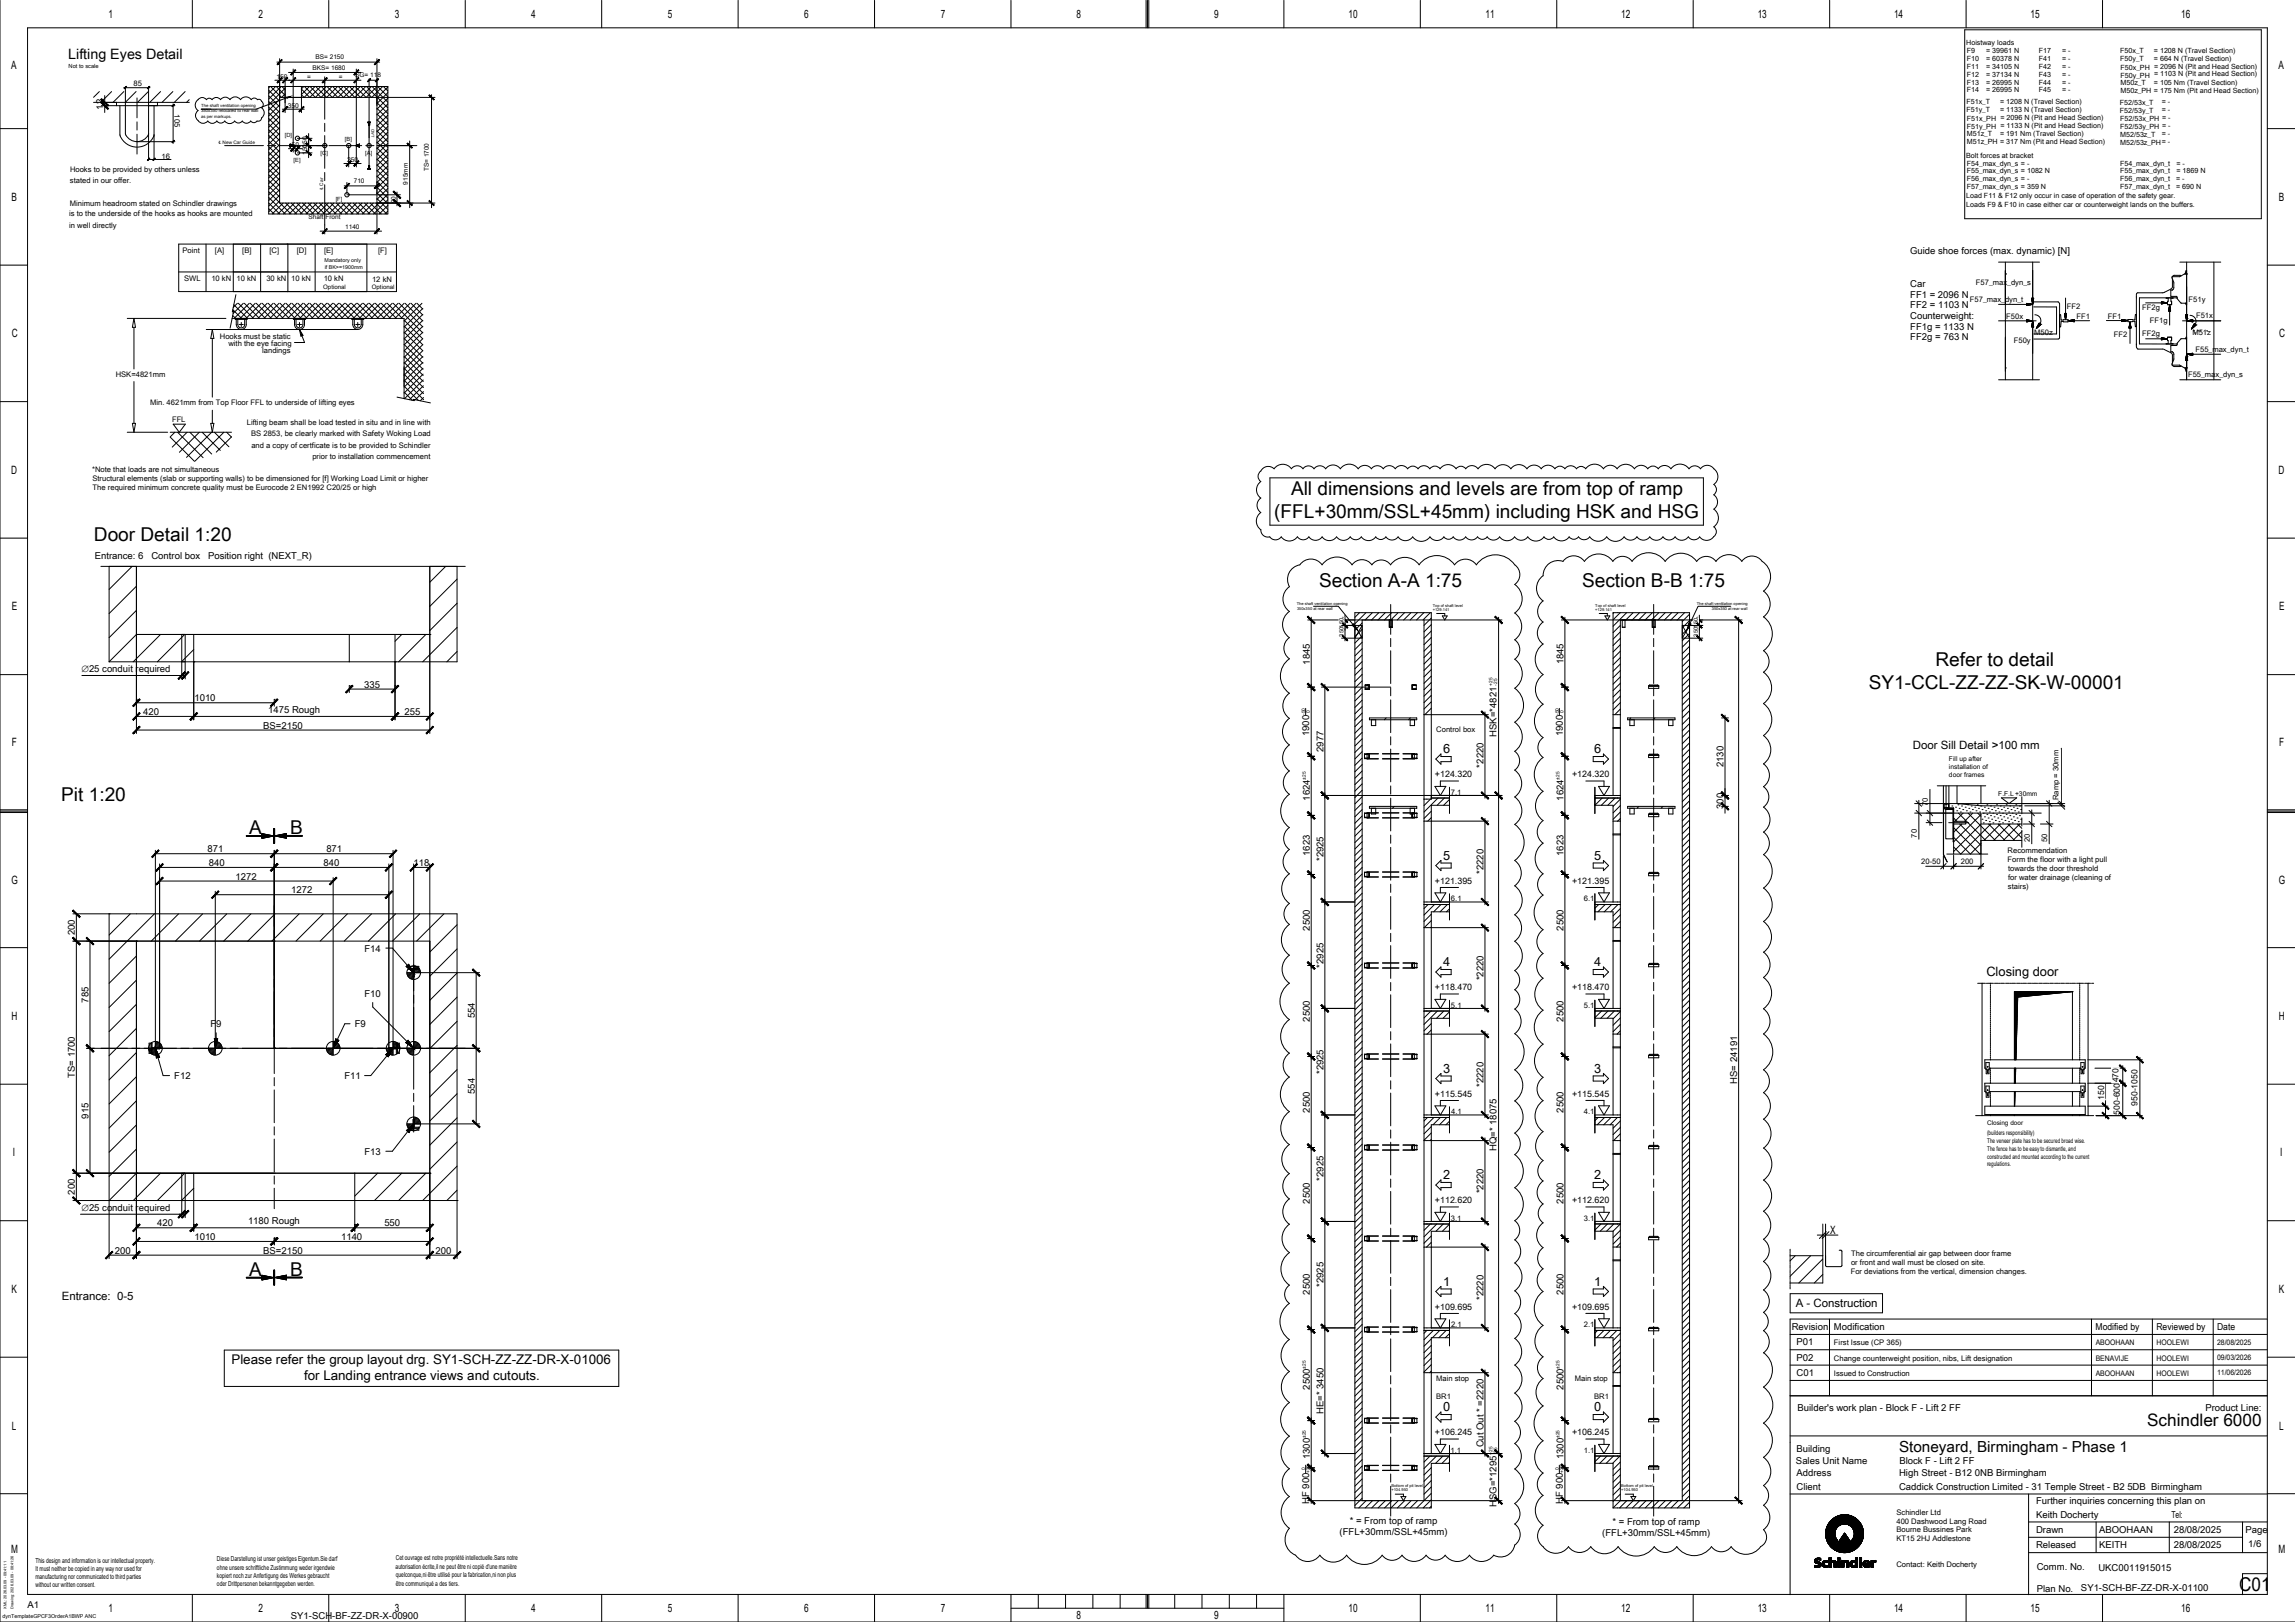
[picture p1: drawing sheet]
<svg xmlns="http://www.w3.org/2000/svg" width="841mm" height="594mm" viewBox="0 0 841 594" stroke-linecap="round" stroke-linejoin="round" font-family="sans-serif">
<defs><g id="words">
<g font-size="7">
<text x="473.1" y="181.3">All dimensions and levels are from top of ramp</text>
<text x="467" y="189.7">(FFL+30mm/SSL+45mm) including HSK and HSG</text>
<text x="34.4" y="198">Door Detail 1:20</text>
<text x="483.4" y="215.1">Section A-A 1:75</text>
<text x="579.8" y="215.1">Section B-B 1:75</text>
<text x="709.3" y="244">Refer to detail</text>
<text x="684.8" y="252.4">SY1-CCL-ZZ-ZZ-SK-W-00001</text>
<text x="22.4" y="293.5">Pit 1:20</text>
<text x="91.3" y="305.6">A</text>
<text x="106.4" y="305.5">B</text>
<text x="91.3" y="467.4">A</text>
<text x="106.4" y="467.3">B</text>
<text x="820.6" y="582.9">C01</text>
</g>
<text font-size="6.3" x="786.8" y="522.2">Schindler 6000</text>
<text font-size="5.6" x="695.9" y="531.8">Stoneyard, Birmingham - Phase 1</text>
<text font-size="5.2" x="25" y="21.7">Lifting Eyes Detail</text>
<g font-size="4.9">
<text x="84.8" y="499.5">Please refer the group layout drg. SY1-SCH-ZZ-ZZ-DR-X-01006</text>
<text x="111.4" y="505.4">for Landing entrance views and cutouts.</text>
</g>
<g font-size="4.7">
<text x="528.8" y="275.9">6</text>
<text x="584.2" y="275.9">6</text>
<text x="528.8" y="314.9">5</text>
<text x="584.2" y="314.9">5</text>
<text x="528.8" y="353.9">4</text>
<text x="584.2" y="353.9">4</text>
<text x="727.9" y="357.3">Closing door</text>
<text x="528.8" y="392.9">3</text>
<text x="584.2" y="392.9">3</text>
<text x="528.8" y="431.9">2</text>
<text x="584.2" y="431.9">2</text>
<text x="528.8" y="470.9">1</text>
<text x="584.2" y="470.9">1</text>
<text x="528.8" y="516.9">0</text>
<text x="584.2" y="516.9">0</text>
</g>
<g font-size="4.2">
<text x="39.8" y="6.7">1</text>
<text x="94.7" y="6.7">2</text>
<text x="144.7" y="6.7">3</text>
<text x="194.6" y="6.7">4</text>
<text x="244.7" y="6.7">5</text>
<text x="294.7" y="6.7">6</text>
<text x="344.7" y="6.7">7</text>
<text x="394.5" y="6.7">8</text>
<text x="444.9" y="6.7">9</text>
<text x="494.2" y="6.7">10</text>
<text x="544.4" y="6.7">11</text>
<text x="594.1" y="6.7">12</text>
<text x="644.1" y="6.7">13</text>
<text x="694.1" y="6.7">14</text>
<text x="744.1" y="6.7">15</text>
<text x="799.3" y="6.7">16</text>
<text x="4.1" y="25.1">A</text>
<text x="835" y="25.1">A</text>
<text x="4.2" y="73.6">B</text>
<text x="835.1" y="73.6">B</text>
<text x="4.3" y="123.6">C</text>
<text x="835.2" y="123.6">C</text>
<text x="4.1" y="173.6">D</text>
<text x="835" y="173.6">D</text>
<text x="4.3" y="223.6">E</text>
<text x="835.2" y="223.6">E</text>
<text x="4.3" y="273.3">F</text>
<text x="701" y="274.2">Door Sill Detail &gt;100 mm</text>
<text x="835.2" y="273.3">F</text>
<text x="4.2" y="323.8">G</text>
<text x="835.1" y="323.8">G</text>
<text x="4.2" y="373.6">H</text>
<text x="835.1" y="373.6">H</text>
<text x="4.7" y="423.6">I</text>
<text x="835.6" y="423.6">I</text>
<text x="670.6" y="451.8">X</text>
<text x="4.2" y="473.6">K</text>
<text x="835.1" y="473.6">K</text>
<text x="22.6" y="476">Entrance: 0-5</text>
<text x="658.1" y="478.8">A - Construction</text>
<text x="4.3" y="523.6">L</text>
<text x="835.2" y="523.6">L</text>
<text x="4.1" y="568.8">M</text>
<text x="835" y="568.8">M</text>
<text x="39.8" y="590.5">1</text>
<text x="94.7" y="590.5">2</text>
<text x="144.7" y="590.5">3</text>
<text x="194.6" y="590.5">4</text>
<text x="244.7" y="590.5">5</text>
<text x="294.7" y="590.5">6</text>
<text x="344.7" y="590.5">7</text>
<text x="394.5" y="593.1">8</text>
<text x="444.9" y="593.1">9</text>
<text x="494.2" y="590.5">10</text>
<text x="544.4" y="590.5">11</text>
<text x="594.1" y="590.5">12</text>
<text x="644.1" y="590.5">13</text>
<text x="694.1" y="590.5">14</text>
<text x="744.1" y="590.5">15</text>
<text x="799.3" y="590.5">16</text>
</g>
<g font-size="3.5">
<text x="37.9" y="40.1" transform="rotate(-90 37.9 40.1)">12</text>
<text x="700" y="93.1">Guide shoe forces (max. dynamic) [N]</text>
<text x="700" y="105">Car</text>
<text x="700" y="109.2">FF1 = 2096 N</text>
<text x="700" y="112.9">FF2 = 1103 N</text>
<text x="700" y="116.7">Counterweight:</text>
<text x="700" y="120.9">FF1g = 1133 N</text>
<text x="700" y="124.5">FF2g = 763 N</text>
<text x="34.7" y="204.6">Entrance: 6</text>
<text x="55.5" y="204.6">Control box</text>
<text x="76.3" y="204.6">Position right (NEXT_R)</text>
<text x="480" y="243.4" transform="rotate(-90 480 243.4)">1845</text>
<text x="572.9" y="243.4" transform="rotate(-90 572.9 243.4)">1845</text>
<text x="29.8" y="246.2">∅25 conduit required</text>
<text x="133.5" y="251.9">335</text>
<text x="71.2" y="256.9">1010</text>
<text x="52.4" y="261.8">420</text>
<text x="98.3" y="261.2">1475 Rough</text>
<text x="148.2" y="261.8">255</text>
<text x="96.5" y="266.9">BS=2150</text>
<text x="479.7" y="269.6" transform="rotate(-90 479.7 269.6)">1900</text>
<text x="548.4" y="269.9" transform="rotate(-90 548.4 269.9)">HSK=*4821</text>
<text x="572.7" y="269.6" transform="rotate(-90 572.7 269.6)">1900</text>
<text x="484.9" y="275.4" transform="rotate(-90 484.9 275.4)">2977</text>
<text x="543.6" y="281.1" transform="rotate(-90 543.6 281.1)">*2220</text>
<text x="631.6" y="281" transform="rotate(-90 631.6 281)">2130</text>
<text x="480" y="293.3" transform="rotate(-90 480 293.3)">1624</text>
<text x="572.9" y="293.3" transform="rotate(-90 572.9 293.3)">1624</text>
<text x="631.6" y="296.3" transform="rotate(-90 631.6 296.3)">300</text>
<text x="76.1" y="312.2">871</text>
<text x="76.6" y="317.2">840</text>
<text x="118.6" y="317.2">840</text>
<text x="119.6" y="312.2">871</text>
<text x="151.5" y="317.2">118</text>
<text x="480" y="313.5" transform="rotate(-90 480 313.5)">1623</text>
<text x="484.9" y="315.4" transform="rotate(-90 484.9 315.4)">*2925</text>
<text x="572.9" y="313.5" transform="rotate(-90 572.9 313.5)">1623</text>
<text x="86.3" y="322.2">1272</text>
<text x="543.6" y="320.1" transform="rotate(-90 543.6 320.1)">*2220</text>
<text x="106.7" y="327.2">1272</text>
<text x="480" y="340.8" transform="rotate(-90 480 340.8)">2500</text>
<text x="572.9" y="340.8" transform="rotate(-90 572.9 340.8)">2500</text>
<text x="27.4" y="342.6" transform="rotate(-90 27.4 342.6)">200</text>
<text x="133.5" y="348.5">F14</text>
<text x="484.9" y="354.4" transform="rotate(-90 484.9 354.4)">*2925</text>
<text x="543.6" y="359.1" transform="rotate(-90 543.6 359.1)">*2220</text>
<text x="133.5" y="365.2">F10</text>
<text x="32.4" y="367.3" transform="rotate(-90 32.4 367.3)">785</text>
<text x="77.1" y="376.3">F9</text>
<text x="130" y="376.2">F9</text>
<text x="174" y="373" transform="rotate(-90 174 373)">554</text>
<text x="480" y="374.2" transform="rotate(-90 480 374.2)">2500</text>
<text x="572.9" y="374.2" transform="rotate(-90 572.9 374.2)">2500</text>
<text x="27.4" y="394.8" transform="rotate(-90 27.4 394.8)">TS= 1700</text>
<text x="63.9" y="395.2">F12</text>
<text x="126.2" y="395.2">F11</text>
<text x="484.9" y="393.4" transform="rotate(-90 484.9 393.4)">*2925</text>
<text x="174" y="400.7" transform="rotate(-90 174 400.7)">554</text>
<text x="543.6" y="398.1" transform="rotate(-90 543.6 398.1)">*2220</text>
<text x="636.6" y="397" transform="rotate(-90 636.6 397)">HS= 24191</text>
<text x="480" y="407.5" transform="rotate(-90 480 407.5)">2500</text>
<text x="572.9" y="407.5" transform="rotate(-90 572.9 407.5)">2500</text>
<text x="32.4" y="409.7" transform="rotate(-90 32.4 409.7)">915</text>
<text x="133.5" y="422.9">F13</text>
<text x="548.4" y="421.6" transform="rotate(-90 548.4 421.6)">HQ=* 18075</text>
<text x="27.4" y="437.6" transform="rotate(-90 27.4 437.6)">200</text>
<text x="484.9" y="432.4" transform="rotate(-90 484.9 432.4)">*2925</text>
<text x="543.6" y="437.1" transform="rotate(-90 543.6 437.1)">*2220</text>
<text x="29.8" y="443.5">∅25 conduit required</text>
<text x="480" y="440.8" transform="rotate(-90 480 440.8)">2500</text>
<text x="572.9" y="440.8" transform="rotate(-90 572.9 440.8)">2500</text>
<text x="57.6" y="449.1">420</text>
<text x="90.9" y="448.5">1180 Rough</text>
<text x="140.8" y="449.1">550</text>
<text x="71.2" y="454.2">1010</text>
<text x="125" y="454.2">1140</text>
<text x="42.1" y="459.2">200</text>
<text x="96.5" y="459.2">BS=2150</text>
<text x="159.6" y="459.2">200</text>
<text x="484.9" y="471.4" transform="rotate(-90 484.9 471.4)">*2925</text>
<text x="480" y="474.2" transform="rotate(-90 480 474.2)">2500</text>
<text x="543.6" y="476.1" transform="rotate(-90 543.6 476.1)">*2220</text>
<text x="572.9" y="474.1" transform="rotate(-90 572.9 474.1)">2500</text>
<text x="656.6" y="487.2">Revision</text>
<text x="672.1" y="487.2">Modification</text>
<text x="767.9" y="487.2">Modified by</text>
<text x="790.3" y="487.2">Reviewed by</text>
<text x="812.5" y="487.2">Date</text>
<text x="658.3" y="492.8">P01</text>
<text x="658.3" y="498.4">P02</text>
<text x="480" y="509" transform="rotate(-90 480 509)">2500</text>
<text x="572.9" y="509" transform="rotate(-90 572.9 509)">2500</text>
<text x="658.3" y="504.1">C01</text>
<text x="484.9" y="517.9" transform="rotate(-90 484.9 517.9)">HE=* 3450</text>
<text x="658.7" y="516.8">Builder's work plan - Block F - Lift 2 FF</text>
<text x="808.2" y="516.7">Product Line:</text>
<text x="543.6" y="530.2" transform="rotate(-90 543.6 530.2)">Cut Out * =2220</text>
<text x="658.3" y="531.8">Building</text>
<text x="480" y="534.5" transform="rotate(-90 480 534.5)">1300</text>
<text x="572.9" y="534.4" transform="rotate(-90 572.9 534.4)">1300</text>
<text x="658.2" y="536.3">Sales Unit Name</text>
<text x="696" y="536.3">Block F - Lift 2 FF</text>
<text x="658.3" y="545.8">Client</text>
<text x="658.3" y="540.8">Address</text>
<text x="695.9" y="545.8">Caddick Construction Limited - 31 Temple Street - B2 5DB Birmingham</text>
<text x="695.9" y="540.8">High Street - B12 0NB Birmingham</text>
<text x="479.7" y="550.9" transform="rotate(-90 479.7 550.9)">HF 900</text>
<text x="548.4" y="551.9" transform="rotate(-90 548.4 551.9)">HSG=*1295</text>
<text x="572.7" y="550.9" transform="rotate(-90 572.7 550.9)">HF 900</text>
<text x="746.1" y="550.8">Further inquiries concerning this plan on</text>
<text x="746.1" y="555.9">Keith Docherty</text>
<text x="795.7" y="555.8">Tel:</text>
<text x="490.9" y="562.3">(FFL+30mm/SSL+45mm)</text>
<text x="494.6" y="558.1">* = From top of ramp</text>
<text x="587.1" y="562.7">(FFL+30mm/SSL+45mm)</text>
<text x="590.9" y="558.5">* = From top of ramp</text>
<text x="746.1" y="561.6">Drawn</text>
<text x="769.2" y="561.6">ABOOHAAN</text>
<text x="796.6" y="561.6">28/08/2025</text>
<text x="822.9" y="561.6">Page</text>
<text x="746.1" y="567.1">Released</text>
<text x="769.2" y="567.1">KEITH</text>
<text x="796.6" y="567.1">28/08/2025</text>
<text x="823.8" y="566.5">1/6</text>
<text x="746.4" y="575.1">Comm. No.</text>
<text x="769" y="575.2">UKC0011915015</text>
<text x="746.4" y="583">Plan No.</text>
<text x="762.6" y="582.8">SY1-SCH-BF-ZZ-DR-X-01100</text>
<text x="10.1" y="589">A1</text>
<text x="106.6" y="592.8">SY1-SCH-BF-ZZ-DR-X-00900</text>
</g>
<g font-size="3.3">
<text x="525.8" y="284.7">+124.320</text>
<text x="576.1" y="284.7">+124.320</text>
<text x="525.8" y="323.7">+121.395</text>
<text x="576.1" y="323.7">+121.395</text>
<text x="525.8" y="362.7">+118.470</text>
<text x="576.1" y="362.7">+118.470</text>
<text x="525.8" y="401.7">+115.545</text>
<text x="576.1" y="401.7">+115.545</text>
<text x="525.8" y="440.7">+112.620</text>
<text x="576.1" y="440.7">+112.620</text>
<text x="525.8" y="479.7">+109.695</text>
<text x="576.1" y="479.7">+109.695</text>
<text x="525.8" y="525.7">+106.245</text>
<text x="576.1" y="525.7">+106.245</text>
</g>
<g font-size="3.1">
<text x="776.4" y="396.4" transform="rotate(-90 776.4 396.4)">470</text>
<text x="771.1" y="402.8" transform="rotate(-90 771.1 402.8)">150</text>
<text x="783.3" y="405" transform="rotate(-90 783.3 405)">950-1050</text>
<text x="776.8" y="408.3" transform="rotate(-90 776.8 408.3)">500-600</text>
</g>
<g font-size="2.8">
<text x="48.9" y="31.4">85</text>
<text x="64" y="41.9" transform="rotate(90 64 41.9)">105</text>
<text x="59.2" y="58.2">16</text>
<text x="25.7" y="62.9">Hooks to be provided by others unless</text>
<text x="25.6" y="66.9">stated in our offer.</text>
<text x="25.6" y="75.4">Minimum headroom stated on Schindler drawings</text>
<text x="25.4" y="79.3">is to the underside of the hooks as hooks are mounted</text>
<text x="25.4" y="83.3">in well directly</text>
<text x="66.9" y="92.8">Point</text>
<text x="78.8" y="92.8">[A]</text>
<text x="88.8" y="92.8">[B]</text>
<text x="98.8" y="92.8">[C]</text>
<text x="108.8" y="92.8">[D]</text>
<text x="118.8" y="92.8">[E]</text>
<text x="138.6" y="92.8">[F]</text>
<text x="67.5" y="103.1">SWL</text>
<text x="77.4" y="103">10 kN</text>
<text x="86.7" y="103">10 kN</text>
<text x="97.6" y="103">30 kN</text>
<text x="106.7" y="103">10 kN</text>
<text x="118.6" y="103">10 kN</text>
<text x="136.4" y="103.1">12 kN</text>
<text x="724.1" y="104.5">F57_max_dyn_s</text>
<text x="721.9" y="110.6">F57_max_dyn_t</text>
<text x="757.4" y="113.2">FF2</text>
<text x="785.1" y="113.6">FF2g</text>
<text x="802" y="110.5">F51y</text>
<text x="735.2" y="116.7">F50x</text>
<text x="761" y="116.7">FF1</text>
<text x="772.4" y="116.7">FF1</text>
<text x="787.8" y="118.3">FF1g</text>
<text x="804.8" y="116.6">F51x</text>
<text x="80.6" y="124">Hooks must be static</text>
<text x="738" y="125.6">F50y</text>
<text x="745.5" y="122.7">M50z</text>
<text x="774.6" y="123.5">FF2</text>
<text x="785.1" y="123.2">FF2g</text>
<text x="803.4" y="122.7">M51z</text>
<text x="83.7" y="126.7">with the eye facing</text>
<text x="96.1" y="129.4">landings</text>
<text x="804.5" y="128.9">F55_max_dyn_t</text>
<text x="42.4" y="138.1">HSK=4821mm</text>
<text x="801.8" y="138.2">F55_max_dyn_s</text>
<text x="55" y="148.3">Min. 4621mm from Top Floor FFL to underside of lifting eyes</text>
<text x="63" y="154.4">FFL</text>
<text x="90.4" y="155.7">Lifting beam shall be load tested in situ and in line with</text>
<text x="92.1" y="159.7">BS 2853, be clearly marked with Safety Woking Load</text>
<text x="92.1" y="163.9">and a copy of certficate is to be provided to Schindler</text>
<text x="33.8" y="172.8">*Note that loads are not simultaneous</text>
<text x="114.5" y="168.3">prior to installation commencement</text>
<text x="33.9" y="176.2">Structural elements (slab or supporting walls) to be dimensioned for [f] Working Load Limit or higher</text>
<text x="34" y="179.4">The required minimum concrete quality must be Eurocode 2 EN1992 C20/25 or high</text>
<text x="526.4" y="268.2">Control box</text>
<text x="531.7" y="291.1">7.1</text>
<text x="754.3" y="293.1" transform="rotate(-90 754.3 293.1)">Ramp = 30mm</text>
<text x="706.5" y="295.2" transform="rotate(-90 706.5 295.2)">70</text>
<text x="702.4" y="306.8" transform="rotate(-90 702.4 306.8)">70</text>
<text x="743.8" y="308.3" transform="rotate(-90 743.8 308.3)">20</text>
<text x="750.2" y="308.3" transform="rotate(-90 750.2 308.3)">50</text>
<text x="704" y="316.5">20-50</text>
<text x="718.6" y="316.5">200</text>
<text x="735.7" y="312.3">Recommendation</text>
<text x="735.7" y="315.7">Form the floor with a light pull</text>
<text x="735.9" y="319">towards the door threshold</text>
<text x="735.9" y="322.4">for water drainage (cleaning of</text>
<text x="735.8" y="325.7">stairs)</text>
<text x="531.7" y="330.1">6.1</text>
<text x="580.4" y="330">6.1</text>
<text x="531.7" y="369.1">5.1</text>
<text x="580.4" y="369.1">5.1</text>
<text x="531.8" y="408.1">4.1</text>
<text x="580.4" y="408.1">4.1</text>
<text x="531.7" y="447.1">3.1</text>
<text x="580.4" y="447.1">3.1</text>
<text x="678.4" y="460">The circumferential air gap between door frame</text>
<text x="678.2" y="466.7">For deviations from the vertical, dimension changes.</text>
<text x="678.3" y="463.4">or front and wall must be closed on site.</text>
<text x="531.7" y="486.1">2.1</text>
<text x="580.4" y="486.1">2.1</text>
<text x="672.1" y="492.8">First Issue (CP 365)</text>
<text x="768" y="492.8">ABOOHAAN</text>
<text x="790.3" y="492.8">HOOLEWI</text>
<text x="812.5" y="492.5">28/08/2025</text>
<text x="672.1" y="498.4">Change counterweight position, nibs, Lift designation</text>
<text x="768" y="498.4">BENAVIJE</text>
<text x="790.3" y="498.4">HOOLEWI</text>
<text x="812.5" y="498.1">09/03/2026</text>
<text x="812.5" y="503.7">11/06/2026</text>
<text x="526.3" y="505.7">Main stop</text>
<text x="577.1" y="505.7">Main stop</text>
<text x="672.1" y="504.1">Issued to Construction</text>
<text x="768" y="504.1">ABOOHAAN</text>
<text x="790.3" y="504.1">HOOLEWI</text>
<text x="526.3" y="512.2">BR1</text>
<text x="584.2" y="512.2">BR1</text>
<text x="531.5" y="532.1">1.1</text>
<text x="580.4" y="532.1">1.1</text>
<text x="695" y="554.9">Schindler Ltd</text>
<text x="695" y="561.3">Bourne Bussines Park</text>
<text x="695" y="558.1">400 Dashwood Lang Road</text>
<text x="695" y="564.5">KT15 2HJ Addlestone</text>
<text x="695" y="574.1">Contact: Keith Docherty</text>
</g>
<g font-size="2.6">
<text x="720.5" y="16.4">Hoistway loads</text>
<text x="720.7" y="19.3">F9</text>
<text x="720.7" y="22.3">F10</text>
<text x="727.8" y="19.3">= 39961 N</text>
<text x="727.8" y="22.3">= 60378 N</text>
<text x="747.1" y="19.3">F17</text>
<text x="747.1" y="22.3">F41</text>
<text x="755.7" y="19.3">= -</text>
<text x="755.7" y="22.3">= -</text>
<text x="777" y="19.5">F50x_T</text>
<text x="777" y="22.5">F50y_T</text>
<text x="789.3" y="19.3">= 1208 N (Travel Section)</text>
<text x="789.3" y="22.2">= 664 N (Travel Section)</text>
<text x="720.7" y="28.1">F12</text>
<text x="720.7" y="25.1">F11</text>
<text x="727.8" y="28.1">= 37134 N</text>
<text x="727.8" y="25.1">= 34105 N</text>
<text x="747.1" y="28.1">F43</text>
<text x="747.1" y="25.1">F42</text>
<text x="755.7" y="28.1">= -</text>
<text x="755.7" y="25.1">= -</text>
<text x="777.1" y="25.5">F50x_PH = 2096 N (Pit and Head Section)</text>
<text x="777.1" y="28.4">F50y_PH = 1103 N (Pit and Head Section)</text>
<text x="720.7" y="31">F13</text>
<text x="720.7" y="33.9">F14</text>
<text x="727.8" y="31">= 26995 N</text>
<text x="727.8" y="33.9">= 26995 N</text>
<text x="747.1" y="31">F44</text>
<text x="747.1" y="33.9">F45</text>
<text x="755.7" y="31">= -</text>
<text x="755.7" y="33.9">= -</text>
<text x="777.1" y="31.2">M50z_T</text>
<text x="777.1" y="34.2">M50z_PH = 175 Nm (Pit and Head Section)</text>
<text x="789.3" y="31.1">= 105 Nm (Travel Section)</text>
<text x="720.6" y="38.3">F51x_T</text>
<text x="720.6" y="41.2">F51y_T</text>
<text x="733" y="38.1">= 1208 N (Travel Section)</text>
<text x="733" y="41">= 1133 N (Travel Section)</text>
<text x="776.8" y="38.3">F52/53x_T</text>
<text x="776.8" y="41.3">F52/53y_T</text>
<text x="792.2" y="38.1">= -</text>
<text x="792.2" y="41.1">= -</text>
<text x="720.7" y="44.2">F51x_PH = 2096 N (Pit and Head Section)</text>
<text x="720.7" y="47.2">F51y_PH = 1133 N (Pit and Head Section)</text>
<text x="776.9" y="44.3">F52/53x_PH = -</text>
<text x="776.9" y="47.3">F52/53y_PH = -</text>
<text x="720.7" y="49.9">M51z_T</text>
<text x="720.7" y="52.9">M51z_PH = 317 Nm (Pit and Head Section)</text>
<text x="733" y="49.8">= 191 Nm (Travel Section)</text>
<text x="776.9" y="50">M52/53z_T</text>
<text x="776.9" y="53">M52/53z_PH= -</text>
<text x="792.2" y="49.9">= -</text>
<text x="720.5" y="57.8">Bolt forces at bracket</text>
<text x="720.7" y="63.5">F55_max_dyn_s = 1082 N</text>
<text x="720.7" y="60.7">F54_max_dyn_s = -</text>
<text x="776.9" y="63.5">F55_max_dyn_t</text>
<text x="776.9" y="60.7">F54_max_dyn_t</text>
<text x="797.5" y="63.5">= 1869 N</text>
<text x="797.5" y="60.7">= -</text>
<text x="720.7" y="66.2">F56_max_dyn_s = -</text>
<text x="720.7" y="69.2">F57_max_dyn_s = 359 N</text>
<text x="776.9" y="66.2">F56_max_dyn_t</text>
<text x="776.9" y="69.2">F57_max_dyn_t</text>
<text x="797.4" y="66.2">= -</text>
<text x="797.4" y="69.2">= 690 N</text>
<text x="720.5" y="72.7">Load F11 &amp; F12 only occur in case of operation of the safety gear.</text>
<text x="720.5" y="75.9">Loads F9 &amp; F10 in case either car or counterweight lands on the buffers.</text>
</g>
<g font-size="2.5">
<text x="13" y="575.4">It must neither be copied in any way nor used for</text>
<text x="13" y="572.4">This design and information is our intellectual property.</text>
<text x="79.5" y="574.9">ohne unsere schriftliche Zustimmung weder irgendwie</text>
<text x="79.5" y="571.9">Diese Darstellung ist unser geistiges Eigentum.Sie darf</text>
<text x="145" y="574.6">autorisation écrite,il ne peut être ni copié d'une manière</text>
<text x="145.1" y="571.5">Cet ouvrage est notre propriété intellectuelle.Sans notre</text>
<text x="13" y="578.4">manufacturing nor communicated to third parties</text>
<text x="13" y="581.4">without our written consent.</text>
<text x="79.5" y="580.9">oder Drittpersonen bekanntgegeben werden.</text>
<text x="79.5" y="577.9">kopiert noch zur Anfertigung des Werkes gebraucht</text>
<text x="145" y="577.7">quelconque,ni être utilisé pour la fabrication,ni non plus</text>
<text x="145" y="580.8">être communiqué a des tiers.</text>
</g>
<g font-size="2.4">
<text x="115.6" y="21.5">BS= 2150</text>
<text x="101.3" y="28.9">150</text>
<text x="112.6" y="29">=</text>
<text x="114.5" y="25.6">BKS= 1680</text>
<text x="124.1" y="29">=</text>
<text x="130.2" y="28.4">SG= 118</text>
<text x="105.4" y="39.5">350</text>
<text x="106.9" y="53.9">50</text>
<text x="112.6" y="56.8" transform="rotate(-90 112.6 56.8)">150</text>
<text x="127.2" y="59.4">250</text>
<text x="157.1" y="62.7" transform="rotate(-90 157.1 62.7)">TS= 1700</text>
<text x="129.6" y="66.9">710</text>
<text x="149.5" y="67.6" transform="rotate(-90 149.5 67.6)">915mm</text>
<text x="145.1" y="74.4" transform="rotate(-90 145.1 74.4)">90</text>
<text x="113.1" y="80.3">Shaft Front</text>
<text x="126.5" y="84">1140</text>
<text x="714.2" y="278.6">Fill up after</text>
<text x="714.2" y="281.5">installation of</text>
<text x="714.2" y="284.5">door frames</text>
<text x="732.3" y="291.4">F.F.L +30mm</text>
<text x="728.2" y="411.9">Closing door</text>
<text x="728.2" y="415.8">(builders responsibility)</text>
<text x="728.2" y="418.7">The veneer plate has to be secured broad wise.</text>
<text x="728.2" y="424.3">constructed and mounted according to the current</text>
<text x="728.2" y="421.5">The fence has to be easy to dismantle, and</text>
<text x="728.2" y="427.2">regulations.</text>
</g>
<g font-size="2.2">
<text x="118.4" y="105.8">Optional</text>
<text x="136.3" y="105.8">Optional</text>
</g>
<g font-size="2.1">
<text x="25.1" y="25.1">Not to scale</text>
<text x="104.4" y="50.2">[D]</text>
<text x="126.4" y="51.6">[B]</text>
<text x="107.6" y="59.2">[E]</text>
<text x="117.5" y="56.7">[C]</text>
<text x="133.9" y="56.6">[A]</text>
<text x="123" y="73.7">[F]</text>
<text x="492.4" y="233.1" transform="rotate(-90 492.4 233.1)">350150</text>
<text x="622.2" y="233.1" transform="rotate(-90 622.2 233.1)">350150</text>
</g>
<g font-size="2">
<text x="119" y="96.1">Mandatory only</text>
<text x="119" y="98.4">if BK&gt;=1900mm</text>
<text x=".9" y="592.7">dynTemplateGPCF3OrderA1BWP ANC</text>
</g>
<g font-size="1.7">
<text x="80" y="52.7">℄ New Car Guide</text>
<text x="118.4" y="69.5" transform="rotate(-90 118.4 69.5)">℄ Car</text>
<text x="546.9" y="251.2" transform="rotate(-90 546.9 251.2)">+25</text>
<text x="548.6" y="251.1" transform="rotate(-90 548.6 251.1)">-25</text>
<text x="478.3" y="261.9" transform="rotate(-90 478.3 261.9)">-50</text>
<text x="480" y="261.1" transform="rotate(-90 480 261.1)">0</text>
<text x="571.2" y="261.9" transform="rotate(-90 571.2 261.9)">-50</text>
<text x="572.9" y="261.1" transform="rotate(-90 572.9 261.1)">0</text>
<text x="478.5" y="285.6" transform="rotate(-90 478.5 285.6)">±25</text>
<text x="571.5" y="285.6" transform="rotate(-90 571.5 285.6)">±25</text>
<text x="478.5" y="501.3" transform="rotate(-90 478.5 501.3)">±25</text>
<text x="571.5" y="501.3" transform="rotate(-90 571.5 501.3)">±25</text>
<text x="478.5" y="526.8" transform="rotate(-90 478.5 526.8)">±25</text>
<text x="571.5" y="526.8" transform="rotate(-90 571.5 526.8)">±25</text>
<text x="546.9" y="532.7" transform="rotate(-90 546.9 532.7)">+25</text>
<text x="548.6" y="532.7" transform="rotate(-90 548.6 532.7)">-25</text>
<text x="478.3" y="538.5" transform="rotate(-90 478.3 538.5)">0</text>
<text x="480" y="539.6" transform="rotate(-90 480 539.6)">+25</text>
<text x="571.2" y="538.5" transform="rotate(-90 571.2 538.5)">0</text>
<text x="572.9" y="539.5" transform="rotate(-90 572.9 539.5)">+25</text>
</g>
<g font-size="1.6">
<text x="73.7" y="41.2">350x350 relocated to rear wall</text>
<text x="73.7" y="39.3">The shaft ventilation opening</text>
<text x="73.7" y="43.1">as per markups.</text>
</g>
<g font-size="1.5">
<text x="475.2" y="221.5">The shaft ventilation opening</text>
<text x="621.8" y="221.5">The shaft ventilation opening</text>
<text x="475.3" y="223.4">350x350 at rear wall</text>
<text x="525" y="223.7">+129.141</text>
<text x="525" y="222.2">Top of shaft level</text>
<text x="584.6" y="223.7">+129.141</text>
<text x="584.6" y="222.2">Top of shaft level</text>
<text x="627.3" y="223.4">350x350 at rear wall</text>
<text x="509.9" y="544.7">Bottom of pit level</text>
<text x="594.1" y="544.7">Bottom of pit level</text>
<text x="509.9" y="546.3">+104.950</text>
<text x="594.1" y="546.2">+104.950</text>
</g>
<g font-size="1.4">
<text x="136.1" y="47.1" transform="rotate(90 136.1 47.1)">CWT</text>
<text x="2.3" y="589.2" transform="rotate(-90 2.3 589.2)">XML: 2026.03.09 - 09:41:11</text>
<text x="5" y="589.3" transform="rotate(-90 5 589.3)">Drawing: 2026.03.09 - 08:41:26</text>
</g>
</g></defs>
<!-- layer: LDShaft-AM_0 -->
<g fill="none" stroke="#000" stroke-width=".37">
<path d="M40 207.4h10v25h107.5v-25h10v35h-127.5zM71 232.4v10M128 232.4v10M144.8 232.4v10M499.2 227.1h22.6v322.5h-22.6zM593.8 227.1h22.7v322.5h-22.7zM521.8 261.8h2.7M591.1 261.8h2.7M591.1 266.8h2.7M591.1 266.5h2.7M521.8 292.7h2.7v-68.3h-28v327.9h28v-16.3h6.7v-3.6h-9.4M524.5 291.4h6.7v3.6h-6.7v35.4"/>
<path d="M524.5 292.3h6.7M584.5 292.3h9.3M591.1 291.4v-67h28v327.9h-28v-16.3h-6.6v-3.6h9.3M593.8 291.4h-9.3v3.6h6.6v35.4M715.9 296v1.8h10v4h15M715.9 299.6v13.2M717.2 294.3h23.7M725.9 287.8v6.5M90.3 306.3h9.4M90.3 306.1h9.6M90.3 306.1l10.1 .1M96 305.4h.1"/>
<path d="M96 305.4h.6M96 305.3v1.8l4.4-.9M96 305.5h1.1M96 305.6h1.5M96 305.7h2M96 305.8h2.5M96 305.9h3M96 306h3.4M96 305.3l4.4 .9M96.4 307h-.4M96.8 306.9h-.8M97.3 306.8h-1.3"/>
<path d="M97.8 306.7l-1.8 .1M98.3 306.6l-2.3 .1M98.7 306.5l-2.7 .1M99.2 306.4l-3.2 .1M100.1 306.2l-9.8 .1M100.4 303.5v5.4M100.5 303.5v5.4M100.6 303.5v5.4M100.6 306.1h10.1M100.6 306.1l4.4 .9M100.9 306.1h9.8M101.1 306.2h9.6"/>
<path d="M101.3 306h9.4M101.6 306.3h3.4M101.8 305.9h3.2M102 306.4h3M102.3 305.8h2.7M102.5 306.5h2.5M102.7 305.7h2.3M103 306.6h2M103.2 305.6h1.8M103.4 306.7h1.6M103.7 305.5h1.3M103.9 306.8h1.1"/>
<path d="M104.1 305.4h.9M104.4 306.9h.6M104.6 305.4h.4M104.8 307h.2M104.8 305.3h.2M105 305.3l-4.4 .8M105 305.3v1.7M521.8 300.8h2.7M591.1 305.4h2.7M591.1 305.8h2.7M591.1 300.8h2.7M740.9 307.8h-15v5"/>
<path d="M40 334.7h127.5v105h-127.5zM521.8 330.4h9.4v3.6h-6.7v35.4M521.8 331.3h9.4M521.8 339.8h2.7M584.5 331.3h9.3M591.1 339.8h2.7M593.8 330.4h-9.3v3.6h6.6v35.4M50 344.7h107.5v85h-107.5zM141.4 347.3h2.4l5.5 6.3M591.1 344.8h2.7M591.1 344.5h2.7M79.2 378.3v2.2"/>
<path d="M128.3 375h-1.9l-2.8 5.8M136.6 367.2v1.6l12.5 12.7M521.8 369.4h9.4v3.6h-6.7v35.4M521.8 370.3h9.4M521.8 378.8h2.7M584.5 370.3h9.3M591.1 378.7h2.7M593.8 369.4h-9.3v3.5h6.6v35.5M724.7 360.1h2.8M726.3 360.1v48.5M727.7 360.1h.3M728.2 360.1h2.2"/>
<path d="M729.4 360.1v.4M729.4 360.8v.5M729.4 361.5v.5M729.4 362.3v.5M729.4 363v.5M729.4 363.8v.5M729.4 364.5v.5M729.4 365.3v.5M729.4 366v.5M729.4 366.8v.5M729.4 367.5v.5M729.4 368.3v.5"/>
<path d="M729.4 369v.5M729.4 369.8v.5M729.4 370.5v.5M729.4 371.3v.5M729.4 372v.5M729.4 372.8v.5M729.4 373.5v.5M729.4 374.3v.5M729.4 375v.5M729.4 375.8v.5M729.4 376.5v.5M729.4 377.3v.5"/>
<path d="M729.4 378v.5M729.4 378.8v.5M729.4 379.5v.5M730.6 360.1h.3M731.1 360.1h1.3M732.6 360.1h.3M733.1 360.1h1.3M734.6 360.1h.3M735.1 360.1h1.3M736.6 360.1h.3M737.1 360.1h1.3M738.2 363.2v25"/>
<path d="M738.2 363.2h21.3M738.2 363.2h.1M738.3 363.2l-.1 .2M738.5 363.2l-.3 .3M738.6 363.2l-.4 .4M738.6 360.1h.3M738.7 363.2l-.5 .5M738.8 363.2l-.6 .6M738.9 363.2l-.7 .7M739 379.9l-.8 .8M739 379.8l-.8 .8M739 379.7l-.8 .8"/>
<path d="M739 379.6l-.8 .8M739 379.4l-.8 .9M739 379.3l-.8 .8M739 379.2l-.8 .8M739 378.7l-.8 .9M739 379.1l-.8 .8M739 378.8l-.8 1M739 378.6l-.8 .8M739 378.5l-.8 .8M739 378.3l-.8 .9M739 363.2l-.8 .9M739.1 378.2l-.9 .9"/>
<path d="M739.1 378.1l-.9 .9M739.1 378l-.9 .9M739.1 377.9l-.9 .8M739.1 377.6l-.9 1M739.1 377.5l-.9 .9M739.1 377.4l-.9 .9M739.1 377.3l-.9 .9M739.1 377.2l-.9 .9M739.1 377l-.9 .9M739.1 376.9l-.9 .9M739.1 376.8l-.9 .9M739.1 376.7l-.9 .9"/>
<path d="M739.1 376.6l-.9 .9M739.1 376.4l-.9 1M739.1 376.3l-.9 .9M739.1 376.2l-.9 .9M739.1 376.1l-.9 .9M739.1 375.7l-.9 1M739.1 376l-.9 .9M739.1 375.8l-.9 1M739.1 375.6l-.9 .9M739.1 375.4l-.9 1M739.1 375.3l-.9 .9M739.1 375.1l-.9 1"/>
<path d="M739.1 375l-.9 1M739.1 374.9l-.9 .9M739.1 374.8l-.9 .9M739.1 374.7l-.9 .9M739.1 363.2l-.9 1M739.1 360.1h1.3M739.2 374.5l-1 1M739.2 374.4l-1 1M739.2 374.3l-1 1M739.2 374.2l-1 1M739.2 374.1l-1 .9M739.2 373.9l-1 1"/>
<path d="M739.2 373.8l-1 1M739.2 373.7l-1 1M739.2 373.6l-1 1M739.2 373.5l-1 1M739.2 373.4l-1 .9M739.2 373.2l-1 1M739.2 373.1l-1 1M739.2 373l-1 1M739.2 372.9l-1 1M739.2 372.8l-1 1M739.2 372.6l-1 1M739.2 372.5l-1 1"/>
<path d="M739.2 372.4l-1 1M739.2 372.3l-1 1M739.2 372.2l-1 1M739.2 372l-1 1.1M739.2 371.9l-1 1.1M739.2 371.8l-1 1M739.2 371.7l-1 1M739.2 371.6l-1 1M739.2 371.4l-1 1.1M739.2 371.3l-1 1.1M739.2 371.2l-1 1.1M739.2 371l-1 1.1"/>
<path d="M739.2 370.9l-1 1M739.3 370.7l-1.1 1.1M739.3 370.6l-1.1 1.1M739.3 370.5l-1.1 1.1M739.3 370.4l-1.1 1M739.3 370.3l-1.1 1M739.3 370.1l-1.1 1.1M739.3 363.2l-1.1 1.1M739.3 370l-1.1 1.1M739.3 369.9l-1.1 1.1M739.3 369.8l-1.1 1.1M739.3 369.7l-1.1 1.1"/>
<path d="M739.3 369.5l-1.1 1.1M739.3 369.4l-1.1 1.1M739.3 369.3l-1.1 1.1M739.3 369.2l-1.1 1.1M739.3 369.1l-1.1 1.1M739.3 368.9l-1.1 1.2M739.3 368.7l-1.1 1.2M739.3 368.6l-1.1 1.1M739.3 368.5l-1.1 1.1M739.3 368.4l-1.1 1.1M739.3 368.2l-1.1 1.2M739.3 368.1l-1.1 1.2"/>
<path d="M739.3 368l-1.1 1.1M739.3 367.9l-1.1 1.1M739.4 367.8l-1.2 1.1M739.4 367.6l-1.2 1.2M739.4 367.5l-1.2 1.2M739.4 367.4l-1.2 1.2M739.4 367.3l-1.2 1.1M739.4 367.2l-1.2 1.1M739.4 367l-1.2 1.2M739.4 366.9l-1.2 1.2M739.4 366.8l-1.2 1.2M739.4 366.7l-1.2 1.2"/>
<path d="M739.4 366.6l-1.2 1.2M739.4 366.5l-1.2 1.1M739.4 363.2l-1.2 1.2M739.4 366.3l-1.2 1.2M739.4 366.2l-1.2 1.2M739.4 366.1l-1.2 1.2M739.4 366l-1.2 1.2M739.4 365.9l-1.2 1.2M739.4 365.7l-1.2 1.2M739.4 365.6l-1.2 1.2M739.4 365.5l-1.2 1.2M739.4 365.4l-1.2 1.2"/>
<path d="M739.4 365.2l-1.2 1.3M739.5 363.2l-1.3 1.3M739.6 363.2l-1.4 1.4M739.7 363.2l-1.5 1.5M739.8 363.2l-1.6 1.7M740 363.2l-1.8 1.8M740.1 363.2l-1.9 1.9M740.2 363.2l-2 2M740.3 363.2l-2.1 2.1M740.4 363.2l-2.2 2.2M740.6 360.1h.3M740.6 363.2l-2.4 2.5"/>
<path d="M740.8 363.2l-2.6 2.6M740.9 363.2l-2.7 2.7M741 363.2l-2.8 2.8M741.1 363.2l-2.9 2.9M741.1 360.1h1.3M741.2 363.2l-3 3M741.3 363.2l-3.1 3.2M741.5 363.2l-2 2M741.6 363.2l-2 2M741.7 363.2l-2 2M741.8 363.2l-1.9 1.9M741.9 363.2l-1.9 1.9"/>
<path d="M742 363.2l-1.9 1.9M742.2 363.2l-1.9 1.9M742.3 363.2l-1.9 1.9M742.4 363.2l-1.9 1.9M742.5 363.2l-1.9 1.9M742.6 363.2l-1.8 1.9M742.6 360.1h.3M742.8 363.2l-1.9 1.9M743 363.2l-1.8 1.8M743.1 363.2l-1.8 1.8M743.1 360.1h1.3M743.2 363.2l-1.8 1.8"/>
<path d="M743.3 363.2l-1.8 1.8M743.4 363.2l-1.7 1.8M743.5 363.2l-1.7 1.7M743.7 363.2l-1.8 1.7M743.8 363.2l-1.7 1.7M744 363.2l-1.8 1.7M744.1 363.2l-1.7 1.7M744.2 363.2l-1.6 1.7M744.3 363.2l-1.6 1.7M744.5 363.2l-1.7 1.7M744.6 363.2l-1.7 1.6M744.6 360.1h.3"/>
<path d="M744.7 363.2l-1.6 1.6M744.8 363.2l-1.6 1.6M744.9 363.2l-1.6 1.6M745 363.2l-1.5 1.6M745.1 360.1h1.3M745.2 363.2l-1.6 1.6M745.3 363.2l-1.6 1.6M745.4 363.2l-1.5 1.6M745.5 363.2l-1.5 1.5M745.6 363.2l-1.5 1.5M745.7 363.2l-1.5 1.5M745.8 363.2l-1.4 1.5"/>
<path d="M746.1 363.2l-1.6 1.5M746.2 363.2l-1.5 1.5M746.3 363.2l-1.4 1.5M746.4 363.2l-1.4 1.4M746.5 363.2l-1.4 1.4M746.6 360.1h.3M746.7 363.2l-1.4 1.4M746.8 363.2l-1.4 1.4M746.9 363.2l-1.4 1.4M747 363.2l-1.3 1.4M747.1 360.1h1.3M747.2 363.2l-1.4 1.4"/>
<path d="M747.4 363.2l-1.4 1.3M747.5 363.2l-1.3 1.3M747.6 363.2l-1.3 1.3M747.7 363.2l-1.3 1.3M747.8 363.2l-1.3 1.3M747.9 363.2l-1.2 1.3M748.1 363.2l-1.3 1.3M748.2 363.2l-1.3 1.2M748.3 363.2l-1.2 1.2M748.4 363.2l-1.2 1.2M748.5 363.2l-1.2 1.2M748.6 360.1h.3"/>
<path d="M748.6 363.2l-1.2 1.2M748.7 363.2l-1.1 1.2M748.9 363.2l-1.2 1.2M749 363.2l-1.2 1.2M749.1 363.2l-1.1 1.1M749.1 360.1h1.3M749.3 363.2l-1.2 1.1M749.4 363.2l-1.1 1.1M749.6 363.2l-1.1 1.1M749.7 363.2l-1.1 1.1M749.8 363.2l-1.1 1.1M749.9 363.2l-1 1.1"/>
<path d="M750 363.2l-1 1.1M750.1 363.2l-1 1M750.3 363.2l-1.1 1M750.4 363.2l-1 1M750.5 363.2l-1 1M750.6 363.2l-1 1M750.6 360.1h.3M750.7 363.2l-.9 1M750.8 363.2l-.9 .9M751 363.2l-1 .9M751.1 363.2l-1 .9M751.1 360.1h1.3"/>
<path d="M751.2 363.2l-.9 .9M751.3 363.2l-.9 .9M751.4 363.2l-.9 .9M751.5 363.2l-.8 .9M751.6 363.2l-.8 .9M751.8 363.2l-.9 .9M752 363.2l-1 .8M752.1 363.2l-.8 .8M752.2 363.2l-.8 .8M752.3 363.2l-.7 .8M752.5 363.2l-.8 .8M752.6 363.2l-.8 .8"/>
<path d="M752.6 360.1h.3M752.7 363.2l-.8 .8M752.8 363.2l-.7 .7M752.9 363.2l-.7 .7M753 363.2l-.7 .7M753.1 360.1h1.3M753.2 363.2l-.7 .7M753.3 363.2l-.7 .7M753.4 363.2l-.7 .7M753.5 363.2l-.7 .7M753.6 363.2l-.6 .6M753.7 363.2l-.6 .6"/>
<path d="M753.9 363.2l-.7 .6M754 363.2l-.6 .6M754.1 363.2l-.6 .6M754.2 363.2l-.6 .6M754.3 363.2l-.6 .6M754.4 363.2l-.5 .6M754.5 363.2l-.5 .5M754.6 360.1h.3M754.8 363.2l-.7 .5M754.9 363.2l-.5 .5M755 363.2l-.5 .5M755.1 363.2l-.5 .5"/>
<path d="M755.1 360.1h1.3M755.2 363.2l-.4 .5M755.4 363.2l-.5 .5M755.5 363.2l-.5 .4M755.6 363.2l-.4 .4M755.7 363.2l-.4 .4M755.9 363.2l-.5 .4M756.1 363.2l-.4 .4M756.2 363.2l-.4 .4M756.3 363.2l-.4 .4M756.4 363.2l-.3 .4M756.5 363.2l-.3 .3"/>
<path d="M756.6 363.2l-.3 .3M756.6 360.1h.3M756.7 363.2l-.3 .3M756.9 363.2l-.3 .3M757 363.2l-.3 .3M757.1 363.2l-.3 .3M757.1 360.1h1.3M757.2 363.2l-.3 .2M757.3 363.2l-.2 .2M757.4 363.2l-.2 .2M757.6 363.2l-.3 .2M757.7 363.2l-.2 .2"/>
<path d="M757.8 363.2l-.2 .2M758 363.2l-.3 .2M758.1 363.2l-.1 .2M758.2 363.2l-.1 .1M758.4 363.2l-.2 .1M758.6 360.1h.3M758.7 363.2l-.3 .1M758.9 363.2l-.2 .1M759.1 360.1h1.3M759.2 363.2l-.2 .1M759.3 363.2h.1M759.4 363.2h.1"/>
<path d="M759.5 363.2l-20.1 2-.7 23M759.5 363.2v25M760.6 360.1h.3M761.1 360.1h2.2M762.1 360.1v.4M762.1 360.8v.5M762.1 361.5v.5M762.1 362.3v.5M762.1 363v.5M762.1 363.8v.5M762.1 364.5v.5M762.1 365.3v.5"/>
<path d="M762.1 366v.5M762.1 366.8v.5M762.1 367.5v.5M762.1 368.3v.5M762.1 369v.5M762.1 369.8v.5M762.1 370.5v.5M762.1 371.3v.5M762.1 372v.5M762.1 372.8v.5M762.1 373.5v.5M762.1 374.3v.5"/>
<path d="M762.1 375v.5M762.1 375.8v.5M762.1 376.5v.5M762.1 377.3v.5M762.1 378v.5M762.1 378.8v.5M762.1 379.5v.5M763.5 360.1h.3M764 360.1h1.8M765.2 360.1v48.5M766.1 360.1h.2M766.6 360.1h.6"/>
<path d="M57.9 387.3l1.9 6.6h2.3M141.8 386.7l-5.9 7.2h-2.3M591.1 383.8h2.7M591.1 383.4h2.7M727.8 391.2h-.4v-3h36.8v3h-.4M727.8 399.8h-.4v-3.1h36.8v3.1h-.4M727.8 397.8h1.2v2.4h-1.2zM727.8 389.2h1.2v2.4h-1.2zM727.9 391.6v1.7h1v-1.7M728.2 399.3h.3M728.2 392.1h.3M728.2 392.7h.3"/>
<path d="M728.2 390.7h.3M728.4 390.6v.3M728.4 392v.3M728.4 392.5v.3M728.4 399.2v.3M729 391.2h33.5M729 399.8h33.5M729.4 380.3v.5M729.4 381v.5M729.4 381.8v.5M729.4 382.5v.5M729.4 383.3v.5"/>
<path d="M729.4 384v.5M729.4 384.8v.5M729.4 385.5v.5M729.4 386.3v.5M729.4 387v.5M729.4 387.8v.4M729.4 391.2v.4M729.4 391.9v.5M729.4 392.6v.5M729.4 393.4v.5M729.4 394.1v.5M729.4 394.9v.5"/>
<path d="M729.4 395.6v.5M729.4 396.4v.3M729.4 399.8v.3M738.2 391.7l.5-.5-.2 5.5M738.2 391.2v5.5l.3-.3M738.2 399.8l.1 5.2M738.3 399.8l-.1 .1M738.3 391.2l-.1 .2M738.4 391.2l-.2 .3M738.4 399.9l-.2 .2M738.5 396.6l-.1 .1M738.5 396.3l-.3 .4"/>
<path d="M738.5 396.2l-.3 .4M738.5 396.1l-.3 .3M738.5 396l-.3 .3M738.5 395.9l-.3 .3M738.5 395.7l-.3 .4M738.5 391.2l-.3 .4M738.6 395.5l-.4 .5M738.6 395.4l-.4 .3M738.6 395.3l-.4 .3M738.6 395.1l-.4 .4M738.6 395l-.4 .4M738.6 394.9l-.4 .4"/>
<path d="M738.6 394.8l-.4 .4M738.6 394.7l-.4 .4M738.6 394.4l-.4 .5M738.6 394.3l-.4 .4M738.6 394.2l-.4 .4M738.6 394.1l-.4 .4M738.6 393.9l-.4 .5M738.6 393.8l-.4 .4M738.6 393.7l-.4 .4M738.6 393.6l-.4 .4M738.6 393.5l-.4 .4M738.6 393.2l-.4 .6"/>
<path d="M738.6 393.1l-.4 .5M738.6 393l-.4 .4M738.6 392.9l-.4 .4M738.6 392.8l-.4 .4M738.6 392.6l-.4 .5M738.7 392.5l-.5 .5M738.7 392.4l-.5 .5M738.7 392.2l-.5 .5M738.7 392l-.5 .5M738.7 391.9l-.5 .5M738.7 391.8l-.5 .5M738.7 391.7l-.5 .5"/>
<path d="M738.7 391.6l-.5 .4M738.7 391.4l-.5 .5M738.7 391.3l-.5 .5M738.8 388l-.2 .2M738.8 387.8l-.4 .4M738.8 387.6l-.5 .6M738.8 387.5l-.6 .6M738.8 387.4l-.6 .6M738.8 387.3l-.6 .6M738.8 387.2l-.6 .6M738.8 387l-.6 .7M738.8 386.9l-.6 .6"/>
<path d="M738.8 386.8l-.6 .6M738.8 386.7l-.6 .6M738.8 386.6l-.6 .6M738.8 386.5l-.6 .6M738.8 386.3l-.6 .7M738.8 386.2l-.6 .6M738.8 386.1l-.6 .6M738.8 386l-.6 .6M738.8 385.9l-.6 .6M738.8 385.7l-.6 .7M738.8 385.5l-.6 .8M738.8 385.4l-.6 .6"/>
<path d="M738.8 385.3l-.6 .6M738.8 385.1l-.6 .7M738.9 384.5l-.7 .7M738.9 385l-.7 .7M738.9 384.9l-.7 .7M738.9 384.8l-.7 .7M738.9 384.7l-.7 .6M738.9 384.4l-.7 .7M738.9 384.3l-.7 .7M738.9 384.2l-.7 .7M738.9 384.1l-.7 .7M738.9 384l-.7 .7"/>
<path d="M738.9 383.8l-.7 .7M738.9 383.7l-.7 .7M738.9 383.6l-.7 .7M738.9 383.5l-.7 .7M738.9 383.4l-.7 .7M738.9 383.2l-.7 .8M738.9 383.1l-.7 .7M738.9 383l-.7 .7M738.9 382.9l-.7 .7M738.9 382.7l-.7 .8M738.9 382.6l-.7 .8M738.9 382.5l-.7 .8"/>
<path d="M738.9 382.4l-.7 .8M738.9 382.3l-.7 .7M738.9 382.2l-.7 .7M738.9 382.1l-.7 .7M738.9 381.9l-.7 .8M738.9 381.8l-.7 .8M738.9 381.7l-.7 .8M738.9 381.6l-.7 .7M738.9 381.5l-.7 .7M738.9 381.3l-.7 .8M739 381.2l-.8 .8M739 381.1l-.8 .8"/>
<path d="M739 381l-.8 .8M739 380.8l-.8 .8M739 380.7l-.8 .8M739 380.6l-.8 .8M739 380.5l-.8 .8M739 380.4l-.8 .8M739 380.3l-.8 .8M739 380.1l-.8 .9M739 380l-.8 .8M759.5 391.2v5.5M759.5 399.8v5.3M762.1 380.3v.5"/>
<path d="M762.1 381v.5M762.1 381.8v.5M762.1 382.5v.5M762.1 383.3v.5M762.1 384v.5M762.1 384.8v.5M762.1 385.5v.5M762.1 386.3v.5M762.1 387v.5M762.1 387.8v.4M762.1 391.2v.4M762.1 391.9v.5"/>
<path d="M762.1 392.6v.5M762.1 393.4v.5M762.1 394.1v.5M762.1 394.9v.5M762.1 395.6v.5M762.1 396.4v.3M762.1 399.8v.3M762.5 397.8h1.3v2.4h-1.3zM762.5 389.2h1.3v2.4h-1.3zM762.6 391.6v1.7h1.1v-1.7M763 399.3h.3M763 392.1h.3"/>
<path d="M763 392.7h.3M763 390.7h.3M763.1 390.6v.3M763.1 392v.3M763.1 392.5v.3M763.1 399.2v.3M149.4 414.4l-5.6 7.3h-2.4M521.8 408.4h9.4v3.6h-6.7v35.4M521.8 409.3h9.4M521.8 417.8h2.7M584.5 409.3h9.3M591.1 417.8h2.7"/>
<path d="M593.8 408.4h-9.3v3.6h6.6v35.4M724 408.6h43.2M727.4 405.1h36.8v3.1h-36.8zM727.9 400.2v1.7h1v-1.7M728.2 400.7h.3M728.2 401.2h.3M728.4 400.6v.3M728.4 401.1v.3M729.4 400.4v.4M729.4 401.1v.5M729.4 401.9v.5M729.4 402.6v.5"/>
<path d="M729.4 403.3v.6M729.4 404.1v.5M729.4 404.8v.3M729.4 408.2v.4M738.2 400l.2-.2-.1 5.3M738.2 408.2v.4M738.3 404.9l-.1 .1M738.3 404.8l-.1 .1M738.3 404.7l-.1 .1M738.3 404.6l-.1 .1M738.3 404.4l-.1 .2M738.3 404.3l-.1 .1"/>
<path d="M738.3 404.2l-.1 .1M738.3 404.1l-.1 .1M738.3 404l-.1 .1M738.3 403.8l-.1 .2M738.3 403.7l-.1 .2M738.3 403.6l-.1 .1M738.3 403.5l-.1 .1M738.3 403.4l-.1 .1M738.3 403.2l-.1 .2M738.3 403.1l-.1 .2M738.4 403l-.2 .2M738.4 402.9l-.2 .1"/>
<path d="M738.4 402.8l-.2 .1M738.4 402.6l-.2 .2M738.4 402.5l-.2 .2M738.4 402.4l-.2 .2M738.4 402.3l-.2 .2M738.4 402.2l-.2 .2M738.4 402.1l-.2 .1M738.4 401.9l-.2 .2M738.4 401.8l-.2 .2M738.4 401.7l-.2 .2M738.4 401.6l-.2 .2M738.4 401.5l-.2 .2"/>
<path d="M738.4 401.3l-.2 .2M738.4 401.2l-.2 .2M738.4 401l-.2 .3M738.4 400.8l-.2 .3M738.4 400.7l-.2 .3M738.4 400.6l-.2 .2M738.4 400.5l-.2 .2M738.4 400.4l-.2 .2M738.4 400.3l-.2 .2M738.4 400.1l-.2 .3M738.4 400l-.2 .3M759.5 408.2v.4"/>
<path d="M762.1 400.4v.4M762.1 401.1v.5M762.1 401.9v.5M762.1 402.6v.5M762.1 403.3v.6M762.1 404.1v.5M762.1 404.8v.3M762.1 408.2v.4M762.6 400.2v1.7h1.1v-1.7M763 400.7h.3M763 401.2h.3M763.1 400.6v.3"/>
<path d="M763.1 401.1v.3M71 429.7v10M130 429.7v10M591.1 422.8h2.7M591.1 422.5h2.7M521.8 447.4h9.4v3.6h-6.7v35.4M521.8 448.3h9.4M521.8 456.8h2.7M584.5 448.3h9.3M591.1 456.7h2.7M593.8 447.4h-9.3v3.5h6.6v35.5M657.9 459.9l-1.9 1.9"/>
<path d="M663.5 459.9l-7.5 7.6M90.3 467.8h9.4M90.3 467.9h9.8M96 467.1l.4 .1M96 468.7h.6M96 467.2h.8M96 467.3l1.3 .1M96 467.4h1.8M96 467.5h2.3M96 467.6h2.7M96 467.7h3.2M96.4 468.7l-.4 .1"/>
<path d="M97.1 468.6h-1.1M97.5 468.5l-1.5 .1M98 468.4l-2 .1M98.5 468.3l-2.5 .1M99 468.2l-3 .1M99.4 468.1l-3.4 .1M99.9 468.1h-9.6M100.4 465.2v5.4M100.4 467.9l-4.4-.8v1.7M100.4 467.9l-10.1 .1M100.4 467.9l-4.4 .9M100.5 465.2v5.4"/>
<path d="M100.6 465.2v5.4M100.6 467.9l4.4 .9M100.6 467.9h10.1M100.9 467.9h9.8M101.1 467.8h9.6M101.3 468.1h9.4M101.6 467.7h3.4M101.8 468.1h3.2M102 467.6h3M102.3 468.2h2.7M102.5 467.5h2.5M102.7 468.3h2.3"/>
<path d="M103 467.4h2M103.2 468.4h1.8M103.4 467.4h1.6M103.7 468.5h1.3M103.9 467.2h1.1M104.1 468.6h.9M104.4 467.2h.6M104.6 468.7h.4M104.8 467.1h.2M104.8 468.7h.2M105 467v1.8M105 467l-4.4 .9"/>
<path d="M591.1 461.8h2.7M591.1 461.4h2.7M668 461.1l-8.8 8.8M668 466.8l-3.1 3.1M521.8 486.4h9.4v3.6h-6.7v42.4M521.8 487.3h9.4M584.5 487.3h9.3M593.8 486.4h-9.3v3.6h6.6v42.4M521.8 502.8h2.7M591.1 502.8h2.7M591.1 507.8h2.7M591.1 507.5h2.7"/>
<path d="M521.8 533.3h9.4M584.5 533.3h9.3"/>
<circle cx="728.4" cy="399.3" r=".1"/>
<circle cx="728.4" cy="390.7" r=".1"/>
<circle cx="728.4" cy="392.6" r=".1"/>
<circle cx="728.4" cy="392.1" r=".1"/>
<circle cx="763.2" cy="390.7" r=".1"/>
<circle cx="763.2" cy="392.6" r=".1"/>
<circle cx="763.2" cy="392.1" r=".1"/>
<circle cx="763.2" cy="399.3" r=".1"/>
<circle cx="728.4" cy="401.2" r=".1"/>
<circle cx="728.4" cy="400.7" r=".1"/>
<circle cx="763.2" cy="400.7" r=".1"/>
<circle cx="763.2" cy="401.2" r=".1"/>
</g>
<!-- layer: LDGuides-AM_0 -->
<path d="M149.7 354.7h3.8v.3h-1.7v2.8h-.5v-2.8h-1.6zM55.4 382.1h.3v1.6h2.8v.5h-2.8v1.6h-.3zM142.5 383.7h2.7v-1.6h.4v3.7h-.4v-1.6h-2.7zM151.3 410.1h.5v2.7h1.7v.4h-3.8v-.4h1.6z" fill="none" stroke="#000" stroke-width=".37"/>
<!-- layer: AM_0 -->
<g fill="none" stroke="#000" stroke-width=".37">
<path d="M34.3 37.5h35.1M42.7 37.5v1.2h15v-1.2M43.9 38.7l.1 11.1M46 38.7v10.2a4.6 4.6 0 0 0 4.2 3 4.6 4.6 0 0 0 4.3-3l-.1-10.2M56.5 38.7l-.1 11.1M72.6 36.5a2.44 2.44 0 0 0 0 4 2.38 2.38 0 0 0 .2 4 2.17 2.17 0 0 0 3.3-.2 2.04 2.04 0 0 0 3.4 0 1.77 1.77 0 0 0 2.9 0 2.21 2.21 0 0 0 3.6 0 1.71 1.71 0 0 0 2.8 0 1.89 1.89 0 0 0 3.1 0 1.41 1.41 0 0 0 2.3 0 1.25 1.25 0 0 0 1.7-1.1 2.26 2.26 0 0 0 0-3.7 1.82 1.82 0 0 0 .3-2 1.82 1.82 0 0 0-1.6-1.1l-.3 .1M80.8 36.5a1.89 1.89 0 0 0-3.1 0 1.26 1.26 0 0 0-2.1 0 1.86 1.86 0 0 0-3 0M88.1 36.5a2.4 2.4 0 0 1 4 0M88.1 36.5a2.36 2.36 0 0 0-3.8 0 2.12 2.12 0 0 0-3.5 0M92.1 36.5a1.39 1.39 0 0 1 2.2 0M98.5 39.2l4 4M98.5 37.2l4 4"/>
<path d="M98.5 35.1l4 4M98.5 33.1l4 4M98.9 31.7l-.4 .4M99.2 31.7l4 4M101 31.7l-2.5 2.5M101.2 31.7l3.3 3.2M102.5 36.4l-4 4M102.5 38.5l-4 4M103.1 31.7l-4.6 4.6M103.3 31.7l1.2 1.1M104.5 31.7h6v4h-6zM104.5 32.3l-6 6"/>
<path d="M104.5 34.4l-1.3 1.3M111.3 31.7l-.9 .9 3.1 3.1 4-4M111.6 31.7l4 4M113.4 31.7l-3 3 1 1M113.6 31.7l4.1 4 4-4M115.5 31.7l-4 4M115.7 31.7l4 4 4-4M117.8 31.7l4 4 4-4M119.6 31.7l-4 4M119.8 31.7l4.1 4 4-4M121.9 31.7l4 4 4-4M124 31.7l4 4 4-4"/>
<path d="M126 31.7l4 4M128.1 31.7l4 4 4-4M130.2 31.7l4 4M132.2 31.7l4 4 4.1-4M134 31.7l-4 4M134.3 31.7l7.8 7.8M136.4 31.7l5.7 5.8M138.1 39.7l4 4M138.1 37.6l4 4M138.2 31.7l-4 4M138.4 31.7l3.7 3.7M140.5 31.7l1.6 1.6"/>
<path d="M142.1 31.9l-4 4M142.1 33.9l-4 4M142.1 36l-4 4M142.1 38.1l-4 4M44 49.8a6.7 6.7 0 0 0 6.2 4.1 6.7 6.7 0 0 0 6.2-4.1M98.5 59.9l4 4M98.5 57.8l4 4M98.5 55.8l4 4M98.5 53.7l4 4M98.5 51.6l4 4M98.5 49.6l4 4M98.5 47.5l4 4"/>
<path d="M98.5 45.4l4 4M98.5 43.4l4 4M98.5 41.3l4 4M102.5 40.5l-4 4M102.5 42.6l-4 4M102.5 44.7l-4 4M102.5 46.7l-4 4M102.5 48.8l-4 4M102.5 50.9l-4 4M102.5 52.9l-4 4M102.5 55l-4 4M102.5 57.1l-4 4"/>
<path d="M102.5 59.1l-4 4M105.7 54.5h5M107.4 53.5v2.2M109 56h5.3M109 50.7h5.3M109 53.2v2M111.8 53.3h8M113.1 48.9v8.9M113.1 51.6v3.5M126 59.9h6.3M127.8 53.2v7.9M130.6 53.2v7.9"/>
<path d="M138.1 58.2l4 4M138.1 56.2l4 4M138.1 54.1l4 4M138.1 52l4 4M138.1 50l4 4M138.1 47.9l4 4M138.1 45.9l4 4M138.1 43.8l4 4M138.1 41.7l4 4M142.1 40.1l-4 4M142.1 42.2l-4 4M142.1 44.3l-4 4"/>
<path d="M142.1 46.3l-4 4M142.1 48.4l-4 4M142.1 50.5l-4 4M142.1 52.5l-4 4M142.1 54.6l-4 4M142.1 56.7l-4 4M142.1 58.7l-4 4M98.5 76.4l1.9 2M98.5 74.4l4 4M98.5 72.3l6 6.1M98.5 70.2l4 4M98.5 68.1l4 4.1"/>
<path d="M98.5 66.1l4 4M98.5 64l4 4M98.5 62l4 4M102.5 61.2l-4 4M102.5 63.3l-4 4M102.5 65.3l-4 4M102.5 67.4l-4 4M102.5 69.5l-4 4M102.5 71.5l-4 4M102.5 73.6l-4 4M102.6 74.4l4 4M103.8 74.4l-4 4"/>
<path d="M104.7 74.4l4 4M105.8 74.4l-4 4M106.7 74.4l4 4M107.9 74.4l-4 4M108.8 74.4l4 4M110 74.4l-4 4M110.9 74.4l4 4M112 74.4l-4 4M112.9 74.4l4 4M114.1 74.4l-4 4M115 74.4l4 4M116.2 74.4l-4 4"/>
<path d="M117.1 74.4l4 4M118.2 74.4l-4 4M119.1 74.4l4 4M120.3 74.4l-4 4M121.2 74.4l4 4M122.3 74.4l-4 4M123.3 74.4l4 4M124.4 74.4l-4 4M125.3 74.4l4 4M126.5 74.4l-4 4M127.4 74.4l4 4M128.5 74.4l-4 4"/>
<path d="M129.5 74.4l4 4M130.6 74.4l-4 4M131.5 74.4l4 4M132.7 74.4l-4 4M133.6 74.4l4 4M134.7 74.4l-4 4M135.7 74.4l4 4M136.8 74.4l-4 4M137.7 74.4l4 4M138.1 72.7l4 4M138.1 70.6l4 4M138.1 68.6l4 4"/>
<path d="M138.1 66.5l4 4M138.1 64.4l4 4M138.1 62.4l4 4M138.1 60.3l4 4M142.1 60.8l-4 4M142.1 62.8l-4 4M142.1 64.9l-4 4M142.1 67l-4 4M142.1 69l-4 4M142.1 71.1l-7.2 7.3M142.1 73.2l-5.2 5.2M142.1 75.2l-3.1 3.2"/>
<path d="M142.1 77.3l-1 1.1M734.9 96v43.1M744.9 99v10.2M801.3 96v43.1M732.4 117.5h10.2M732.4 111.5h10.2M742.6 111.1l2.3 .4-2.3 .4zM742.6 117.1l2.3 .4-2.3 .4zM744.5 109.2h.8l-.4 2.3zM744.9 119.8v9.7M744.9 117.5l.4 2.3h-.8zM745.7 115.3a2.21 2.21 0 0 1 1.9 3.3"/>
<path d="M747.3 118.4l.6 .4-1.7 1.5zM756.6 114.8h.7l-.4 2.3zM756.9 109.2v5.6M757.9 117.5l2.2-.4v.7zM760.1 117.5h5.7M771.9 117.4h5.7M777.6 117l2.2 .4-2.2 .4zM780.6 117.9l.3 2.2h-.7zM786.3 110.9h5.8M792.1 110.5l2.2 .4-2.2 .4zM795.1 113.9v5.2M795.1 111.7l.3 2.2h-.7z"/>
<path d="M800.9 115.3h.8l-.4 2.3zM801.3 117.5l2.3-.4v.8zM802.5 115.5a2.21 2.21 0 0 1 2 3.3M803.6 117.5h10.2M804.1 118.6l.6 .4-1.7 1.6zM110.7 123l.9 2.4h-3.7M780.6 120.1v5.7M786.3 124.1h5.8M792.1 123.7l2.2 .4-2.2 .4zM801.3 129.7l2.3-.3v.7zM801.3 129.7l.4 2.3h-.8zM803.6 129.7h10.2"/>
<path d="M62.4 158.3h22.4M462 172.5a2.35 2.35 0 0 0 0 3.9 3.7 3.7 0 0 0 0 6 3.2 3.2 0 0 0 0 5.3 3.8 3.8 0 0 0 .1 6.3 2.57 2.57 0 0 0 3.2 2.6 2.56 2.56 0 0 0 4.2 0 3.6 3.6 0 0 0 5.9 0M466.9 171.7a3 3 0 0 0-4.9 .9M466.9 171.7a3.9 3.9 0 0 1 6.3 0 2.59 2.59 0 0 1 4.3 0 2.46 2.46 0 0 1 4 0 2.63 2.63 0 0 1 4.3 0 3.3 3.3 0 0 1 5.4 0 4 4 0 0 1 6.5 0 2.95 2.95 0 0 1 4.9 0 2.68 2.68 0 0 1 4.3 0 2.69 2.69 0 0 1 4.4 0 2.76 2.76 0 0 1 4.5 0 2.33 2.33 0 0 1 3.9 0 2.64 2.64 0 0 1 4.3 0 2.28 2.28 0 0 1 3.7 0 3.6 3.6 0 0 1 5.9 0 2.16 2.16 0 0 1 3.5 0 2.75 2.75 0 0 1 4.5 0 3.8 3.8 0 0 1 6.3 0 3.5 3.5 0 0 1 5.8 0 3.6 3.6 0 0 1 5.8 0 3.2 3.2 0 0 1 5.3 0 3.1 3.1 0 0 1 5 0 2.23 2.23 0 0 1 3.7 0 2.61 2.61 0 0 1 4.2 0 2.05 2.05 0 0 1 3.4 0 4 4 0 0 1 6.5 0 3.1 3.1 0 0 1 5 0 3.9 3.9 0 0 1 6.3 0 2.99 2.99 0 0 1 4.9 0 2.32 2.32 0 0 1 3.9 0 2.86 2.86 0 0 1 4.6 0 4 4 0 0 1 6.7 0 2.59 2.59 0 0 1 4.2 0 3.2 3.2 0 0 1 5.3 .4 3.5 3.5 0 0 1-.5 5.3 2.3 2.3 0 0 1 0 3.8 3.2 3.2 0 0 1 0 5.3 3.9 3.9 0 0 1 0 6.5 2.37 2.37 0 0 1-.3 3.9 3.2 3.2 0 0 1-4.9-.3 2.51 2.51 0 0 1-4.1 0 2.98 2.98 0 0 1-4.8 0M475.4 196.6a2.57 2.57 0 0 0 4.3 0M479.6 196.6a2.97 2.97 0 0 0 4.9 0M484.5 196.6a3.2 3.2 0 0 0 5.3 0 3.1 3.1 0 0 0 5 0 2.48 2.48 0 0 0 4.1 0 3.2 3.2 0 0 0 5.2 0 2.27 2.27 0 0 0 3.8 0 2.73 2.73 0 0 0 4.4 0 3.3 3.3 0 0 0 5.4 0 3.9 3.9 0 0 0 6.3 0 3.1 3.1 0 0 0 5.1 0M529.1 196.6a2.11 2.11 0 0 0 3.4 0 2.77 2.77 0 0 0 4.6 0 2.66 2.66 0 0 0 4.4 0 2.16 2.16 0 0 0 3.5 0 2.78 2.78 0 0 0 4.6 0M549.5 196.6a3.4 3.4 0 0 0 5.5 0M595.2 196.6a3.9 3.9 0 0 1-6.4 0 3.8 3.8 0 0 1-6.2 0 2.51 2.51 0 0 1-4.1 0 2.08 2.08 0 0 1-3.5 0 3.4 3.4 0 0 1-5.6 0 2.18 2.18 0 0 1-3.6 0 3.6 3.6 0 0 1-5.9 0 2.93 2.93 0 0 1-4.8 0M613.9 196.6a2.72 2.72 0 0 1-4.5 0 2.96 2.96 0 0 1-4.8 0 2.87 2.87 0 0 1-4.7 0 2.87 2.87 0 0 1-4.7 0M472.5 214.9a5.5 5.5 0 0 0 0 9.1"/>
<path d="M476.3 206.9a5 5 0 0 1 8.2 0 6.7 6.7 0 0 1 11 0 4.4 4.4 0 0 1 7.2 0M476.4 206.9a5.4 5.4 0 0 0-3.9 8M520 206.9a7.9 7.9 0 0 1 13 0 4.9 4.9 0 0 1 8 0 8.8 8.8 0 0 1 14.6 .3 4.4 4.4 0 0 1-.5 6.9 6.4 6.4 0 0 1 0 10.4 6 6 0 0 1 0 9.8 4.4 4.4 0 0 1 0 7.2 6.5 6.5 0 0 1 0 10.6 7.6 7.6 0 0 1 0 12.4M520.1 206.9a6.4 6.4 0 0 0-10.5 0 4.2 4.2 0 0 0-6.9 0M645.7 205.6a4.5 4.5 0 0 0-7.4 0 5.8 5.8 0 0 0-9.5 0 4.3 4.3 0 0 0-7.1 0 7.1 7.1 0 0 0-11.5 0 7.4 7.4 0 0 0-12.1 0 4.3 4.3 0 0 0-7 0 6.4 6.4 0 0 0-10.5 0 4.8 4.8 0 0 0-7.8 0 5.5 5.5 0 0 0-7.3 5.3 5.6 5.6 0 0 0 0 9.2M645.7 205.6a6.7 6.7 0 0 1 .6 10.9 5.8 5.8 0 0 1-.1 9.4 7.6 7.6 0 0 1 .1 12.4M66.6 232.4h1.3v10h-1.3zM472.5 224a5.9 5.9 0 0 0 0 9.5M472.5 233.5a4.8 4.8 0 0 0 0 7.8 7.7 7.7 0 0 0 0 12.6M481.4 222.1h9l5.4 6.6M496.5 229.1h2.7v4.6h-2.7zM496.5 229.1l2.7 4.6"/>
<path d="M499.2 229.1l-2.7 4.6M526.5 224.7h2.9v.9M528.6 225.6h1.7M565.5 227.8a4.9 4.9 0 0 0 0 8.1M565.5 220.1a4.7 4.7 0 0 0 0 7.7M565.5 235.9a6.8 6.8 0 0 0 0 11.2 6.6 6.6 0 0 0 0 10.8 7.5 7.5 0 0 0 0 12.2M586 224.7h3v.9M588.1 225.6h1.8M616.5 229.1h2.6v4.6h-2.6zM616.5 229.1l2.6 4.6M619.1 229.1l-2.6 4.6M634.3 222.1h-12l-3 6.3"/>
<path d="M646.2 238.3a4.8 4.8 0 0 1 0 7.9 7 7 0 0 1 0 11.5 7.1 7.1 0 0 1 0 11.7 6.3 6.3 0 0 1 0 10.4 5.1 5.1 0 0 1 0 8.3 4.5 4.5 0 0 1 .1 7.5 5.6 5.6 0 0 1 0 9.2M472.5 253.9a5.6 5.6 0 0 0 0 9.2 5.9 5.9 0 0 0 0 9.7 5.8 5.8 0 0 0 0 9.6 5.2 5.2 0 0 0 0 8.5M555.1 264.5a6.5 6.5 0 0 1 0 10.7 4.2 4.2 0 0 1 0 6.9 6 6 0 0 1 0 9.8 6.1 6.1 0 0 1 0 10.1 8 8 0 0 1 0 13.1 5.7 5.7 0 0 1 0 9.3 6.5 6.5 0 0 1 0 10.6 5.9 5.9 0 0 1 0 9.7 6.6 6.6 0 0 1 0 10.8 4.3 4.3 0 0 1 0 7 4.3 4.3 0 0 1 0 7.1 5.5 5.5 0 0 1 0 9 8.1 8.1 0 0 1 0 13.2 7 7 0 0 1 0 11.4 7.2 7.2 0 0 1 0 11.8 4.8 4.8 0 0 1 0 7.9 7.4 7.4 0 0 1 0 12.1 7.4 7.4 0 0 1 0 12.1 4.3 4.3 0 0 1 0 7 5.2 5.2 0 0 1 0 8.5 6.2 6.2 0 0 1 0 10.2 5.1 5.1 0 0 1 0 8.3 5.6 5.6 0 0 1 0 9.1 5.9 5.9 0 0 1 0 9.8M565.5 270.2a4.4 4.4 0 0 0 0 7.2 7.6 7.6 0 0 0 0 12.4 6.6 6.6 0 0 0 0 10.8 5 5 0 0 0 0 8.2 6.9 6.9 0 0 0 0 11.2 4.8 4.8 0 0 0 0 7.8M755.4 274.1v21M472.5 290.9a7.4 7.4 0 0 0 0 12.2M525.8 288h4M534.5 286.1h-6.7v1.9M581.1 286.1h6.7v1.9M585.8 288h4M717.2 294.3l8.7 .8h15M740.9 294.3h15.7"/>
<path d="M742 295.1h14.6M754.1 293.1l2.5 2.5M754.1 293.9l2.5 2.5M472.5 303.1a4.9 4.9 0 0 0 0 8M472.5 311.1a5.4 5.4 0 0 0 0 8.9 6.7 6.7 0 0 0 0 10.9 4.7 4.7 0 0 0 0 7.7M646.2 304.8a5 5 0 0 1 0 8.2 7.5 7.5 0 0 1 0 12.3 7.5 7.5 0 0 1 0 12.2 6.9 6.9 0 0 1 .1 11.3 5.6 5.6 0 0 1-.1 9.2M472.5 338.6a6.9 6.9 0 0 0 0 11.3 6.3 6.3 0 0 0 0 10.2 8.1 8.1 0 0 0 0 13.3 7.5 7.5 0 0 0 0 12.3M525.8 327h4M534.5 325h-6.7v2M565.5 327.8a7.7 7.7 0 0 0 0 12.7 5.3 5.3 0 0 0 0 8.7 5.5 5.5 0 0 0 0 9.1 7.1 7.1 0 0 0 0 11.7 7.6 7.6 0 0 0 0 12.4M581.1 325h6.7v2M585.8 327h4"/>
<path d="M149.7 353.9h3.8v.8h-3.8zM646.2 358a7 7 0 0 1 0 11.5 5.6 5.6 0 0 1 0 9.2M525.8 366h4M534.5 364.1h-6.7v1.9M581.1 364.1h6.7v1.9M585.8 366h4M646.2 378.7a8 8 0 0 1 0 13.1 5.1 5.1 0 0 1 0 8.4 5.9 5.9 0 0 1 0 9.7 6.5 6.5 0 0 1 .1 10.6 7.2 7.2 0 0 1 0 11.7 7 7 0 0 1 0 11.4 6.3 6.3 0 0 1-.1 10.3 5 5 0 0 1 0 8.1 6.4 6.4 0 0 1 0 10.4 5 5 0 0 1 0 8.3 4.1 4.1 0 0 1 0 6.7 4.9 4.9 0 0 1 0 8.1 7.6 7.6 0 0 1 0 12.5 8.1 8.1 0 0 1 0 13.2 7.7 7.7 0 0 1 0 12.6 6.3 6.3 0 0 1 0 10.3 4.4 4.4 0 0 1 .1 7.2 5.5 5.5 0 0 1-.1 9 3.8 3.8 0 0 1-1 6.2 6.6 6.6 0 0 1-10.8 0 4.4 4.4 0 0 1-7.2 0 7.8 7.8 0 0 1-12.7 0 5 5 0 0 1-8.3 0 8.1 8.1 0 0 1-13.2 0 6.1 6.1 0 0 1-10.1 0 5 5 0 0 1-8.1 0 5.7 5.7 0 0 1-9.3 0M54.6 382.1h.8v3.7h-.8zM145.6 382.1h.7v3.7h-.7zM472.5 385.7a5.3 5.3 0 0 0 0 8.8 7.7 7.7 0 0 0 0 12.6 7.4 7.4 0 0 0 0 12.1 6.5 6.5 0 0 0 0 10.6M565.5 394.6a5.2 5.2 0 0 0 0 8.5 6.9 6.9 0 0 0 0 11.4M565.5 382.4a7.4 7.4 0 0 0 0 12.2"/>
<path d="M765.1 396.7h13.7M765.1 388.2h20M767.7 391.2h11.1M771.6 397.2v12.3M777.9 390.3v19.2M784.2 387.3v22.2M149.7 413.2h3.8v.7h-3.8zM525.8 405h4M534.5 403.1h-6.7v1.9M565.5 414.5a6.5 6.5 0 0 0 0 10.6M581.1 403h6.7v2M585.8 405h4"/>
<path d="M765.1 405.1h7.4M768.1 408.6h17M66.6 429.7h1.3v10h-1.3zM472.5 429.8a5.7 5.7 0 0 0 0 9.3 5.6 5.6 0 0 0 0 9.3 6.4 6.4 0 0 0 0 10.4 7.3 7.3 0 0 0 0 11.9 4.1 4.1 0 0 0 0 6.7M565.5 425.1a4.6 4.6 0 0 0 0 7.5 5.1 5.1 0 0 0 0 8.4 4.2 4.2 0 0 0 0 6.9 5.5 5.5 0 0 0 0 9.1M525.8 444h4M534.5 442.1h-6.7v1.9M565.5 457a4.7 4.7 0 0 0 0 7.7M581.1 442.1h6.7v1.9M585.8 444h4M472.5 477.4a8.1 8.1 0 0 0 0 13.2 7.1 7.1 0 0 0 0 11.7M565.5 464.7a5.1 5.1 0 0 0 0 8.3 7.6 7.6 0 0 0 0 12.4 7 7 0 0 0 0 11.6 4.9 4.9 0 0 0 0 7.9"/>
<path d="M525.8 483h4M534.5 481.1h-6.7v1.9M555.1 500a6.3 6.3 0 0 1 0 10.2 6.3 6.3 0 0 1 0 10.4 4.9 4.9 0 0 1 0 8.1 5.7 5.7 0 0 1 0 9.3 7.7 7.7 0 0 1 0 12.7 4.6 4.6 0 0 1 0 7.5 4.7 4.7 0 0 1 0 7.7 5.2 5.2 0 0 1-7.7 3.7 5.4 5.4 0 0 1-8.9 0 5.4 5.4 0 0 1-8.9 0 4.3 4.3 0 0 1-7 0 5.4 5.4 0 0 1-8.8 0 4.4 4.4 0 0 1-7.3 0 8 8 0 0 1-13 0 6 6 0 0 1-9.8 0M581.1 481h6.7v2M585.8 483h4M472.5 502.3a6.9 6.9 0 0 0 0 11.4 7.5 7.5 0 0 0 0 12.3 7.3 7.3 0 0 0 0 11.9 6.2 6.2 0 0 0 0 10.2 7.1 7.1 0 0 0 0 11.7M565.5 514.9a7.8 7.8 0 0 0 0 12.8 7.2 7.2 0 0 0 0 11.8 5 5 0 0 0 0 8.2M565.5 504.9a6.1 6.1 0 0 0 0 10M525.8 529h4M534.5 527.1h-6.7v1.9M581.1 527.1h6.7v1.9M585.8 529h4"/>
<path d="M472.5 559.8a6.2 6.2 0 0 0 2.3 9.8M511.3 547.3h3v.8M513.4 548.1h1.8M565.5 547.7a6.7 6.7 0 0 0 0 10.9M565.5 558.7a4.8 4.8 0 0 0 0 7.8M595.6 547.3h3v.8M597.7 548.1h1.8M474.8 569.6a5.4 5.4 0 0 0 8.9 0M830.8 576.4h-9v7.7"/>
<circle cx="109" cy="56" r=".79"/>
<circle cx="109" cy="50.7" r=".79"/>
<circle cx="119" cy="53.3" r=".79"/>
<circle cx="127.8" cy="53.3" r=".79"/>
<circle cx="135.3" cy="53.3" r=".79"/>
<circle cx="127.1" cy="71.3" r=".79"/>
</g>
<!-- layer: LDCar-AM_0 -->
<g fill="none" stroke="#000" stroke-width=".37">
<path d="M528.6 225.6l.8 1.5 .9-1.5M588.1 225.6l.9 1.5 .9-1.5M526.2 278l1.8-1.8v.9h3.8v1.9h-3.8v.9zM583.8 277.1h3.8v-.9l1.9 1.8-1.9 1.9v-1h-3.8zM525.8 288l2 3.4 2-3.4M585.8 288l2 3.4 2-3.4M526.2 317l1.8-1.9v1h3.8v1.9h-3.8v.9zM583.8 316.1h3.8v-1l1.9 1.9-1.9 1.9v-.9h-3.8zM525.8 327l2 3.4 2-3.4M585.8 327l2 3.4 2-3.4M149.1 356.2h5M149.4 356.2l-.3 .3"/>
<path d="M149.8 356.2l-.6 .7M150.3 356.2l-1 1M150.7 356.2l-1.3 1.3M151.2 356.2l-1.6 1.6M151.6 356.7l-1.5 1.5M151.6 353.8v4.9M151.6 358.5l-.3 .2M151.6 358l-.6 .7M151.6 357.6l-1 1M151.6 357.1l-1.3 1.3M151.9 353.8l-.3 .2M152.3 353.8l-.7 .7"/>
<path d="M152.6 353.9l-1 1M152.9 354.1l-1.3 1.3M153.1 354.3l-1.5 1.5M153.4 354.5l-3.6 3.5M153.6 354.7l-1.6 1.5M153.8 355l-1.3 1.2M153.9 355.3l-1 .9M154 355.6l-.6 .6M154.1 356l-.3 .2M526.2 356l1.8-1.8v.9h3.8v1.9h-3.8v.9zM583.8 355.1h3.8v-.9l1.9 1.8-1.9 1.9v-1h-3.8zM525.8 366l2 3.4 2-3.4"/>
<path d="M585.8 366l2 3.4 2-3.4M54.4 384h5M54.7 384l-.3 .2M55.2 384l-.7 .6M55.6 384l-1 .9M56 384l-1.2 1.2M56.5 384l-1.5 1.5M56.9 386.2l-.2 .2M56.9 385.7l-.6 .7M56.9 385.3l-.9 .9M56.9 384.8l-1.2 1.3M56.9 384.4l-1.5 1.5"/>
<path d="M56.9 381.4v5.1M57.2 381.5l-.3 .2M57.6 381.5l-.7 .7M57.9 381.6l-1 1M58.2 381.8l-1.3 1.3M58.5 382l-1.6 1.5M58.7 382.2l-3.5 3.5M58.9 382.4l-1.5 1.6M59.1 382.7l-1.3 1.3M59.2 383l-.9 1M59.4 383.3l-.7 .7M59.4 383.7l-.3 .3"/>
<path d="M76.4 384h5M76.7 384l-.3 .2M77.1 384l-.6 .6M77.6 384l-1 .9M78 384l-1.3 1.2M78.4 384l-1.5 1.5M78.9 386.2l-.3 .2M78.9 385.7l-.7 .7M78.9 385.3l-1 .9M78.9 384.8l-1.3 1.3M78.9 384.4l-1.5 1.5M78.9 381.4v5.1"/>
<path d="M79.2 381.5l-.3 .2M79.5 381.5l-.6 .7M79.9 381.6l-1 1M80.2 381.8l-1.3 1.3M80.4 382l-1.5 1.5M80.7 382.2l-3.6 3.5M80.9 382.4l-1.6 1.6M81 382.7l-1.2 1.3M81.2 383l-1 1M81.3 383.3l-.6 .7M81.4 383.7l-.3 .3M119.6 384h5"/>
<path d="M119.9 384l-.3 .2M120.3 384l-.6 .6M120.8 384l-1 .9M121.2 384l-1.2 1.2M121.6 384l-1.5 1.5M122.1 386.2l-.3 .2M122.1 385.7l-.6 .7M122.1 385.3l-1 .9M122.1 384.8l-1.3 1.3M122.1 384.4l-1.5 1.5M122.1 381.4v5.1M122.4 381.5l-.3 .2"/>
<path d="M122.7 381.5l-.6 .7M123.1 381.6l-1 1M123.4 381.8l-1.3 1.3M123.6 382l-1.5 1.5M123.9 382.2l-3.6 3.5M124.1 382.4l-1.6 1.6M124.2 382.7l-1.2 1.3M124.4 383l-1 1M124.5 383.3l-.6 .7M124.6 383.7l-.3 .3M141.5 384h5.1M141.8 384l-.2 .2"/>
<path d="M142.3 384l-.7 .6M142.7 384l-.9 .9M143.2 384l-1.3 1.2M143.6 384l-1.5 1.5M144 386.2l-.2 .2M144 385.7l-.6 .7M144 385.3l-.9 .9M144 384.8l-1.2 1.3M144 384.4l-1.5 1.5M144 381.4v5.1M144.3 381.5l-.3 .2M144.7 381.5l-.7 .7"/>
<path d="M145 381.6l-1 1M145.3 381.8l-1.3 1.3M145.6 382l-1.6 1.5M145.8 382.2l-3.5 3.5M146 382.4l-1.5 1.6M146.2 382.7l-1.3 1.3M146.3 383l-.9 1M146.5 383.3l-.7 .7M146.5 383.7l-.2 .3M149.1 384h5M149.4 384l-.3 .2M149.8 384l-.6 .6"/>
<path d="M150.3 384l-1 .9M150.7 384l-1.3 1.2M151.2 384l-1.6 1.5M151.6 386.2l-.3 .2M151.6 385.7l-.6 .7M151.6 385.3l-1 .9M151.6 384.8l-1.3 1.3M151.6 384.4l-1.5 1.5M151.6 381.4v5.1M151.9 381.5l-.3 .2M152.3 381.5l-.7 .7M152.6 381.6l-1 1"/>
<path d="M152.9 381.8l-1.3 1.3M153.1 382l-1.5 1.5M153.4 382.2l-3.6 3.5M153.6 382.4l-1.6 1.6M153.8 382.7l-1.3 1.3M153.9 383l-1 1M154 383.3l-.6 .7M154.1 383.7l-.3 .3M526.2 395l1.8-1.8v.9h3.8v1.9h-3.8v.9zM583.8 394.1h3.8v-1l1.9 1.9-1.9 1.9v-.9h-3.8zM149.1 411.6h5M149.4 411.6l-.3 .3"/>
<path d="M149.8 411.6l-.6 .7M150.3 411.6l-1 1M150.7 411.6l-1.3 1.3M151.2 411.6l-1.6 1.6M151.6 409.1v5M151.6 413.9l-.3 .2M151.6 413.4l-.6 .7M151.6 413l-1 .9M151.6 412.5l-1.3 1.3M151.6 412.1l-1.5 1.5M151.9 409.2l-.3 .2M152.3 409.2l-.7 .7"/>
<path d="M152.6 409.4l-1 .9M152.9 409.5l-1.3 1.3M153.1 409.7l-1.5 1.5M153.4 409.9l-3.6 3.5M153.6 410.1l-1.6 1.5M153.8 410.4l-1.3 1.2M153.9 410.7l-1 .9M154 411l-.6 .6M154.1 411.4l-.3 .2M525.8 405l2 3.4 2-3.4M585.8 405l2 3.4 2-3.4M526.2 434l1.8-1.8v.9h3.8v1.9h-3.8v.9z"/>
<path d="M583.8 433.1h3.8v-.9l1.9 1.8-1.9 1.9v-.9h-3.8zM525.8 444l2 3.4 2-3.4M585.8 444l2 3.4 2-3.4M526.2 473l1.8-1.8v.9h3.8v1.9h-3.8v.9zM583.8 472.1h3.8v-1l1.9 1.9-1.9 1.9v-.9h-3.8zM525.8 483l2 3.4 2-3.4M585.8 483l2 3.4 2-3.4M526.2 519l1.8-1.8v.9h3.8v1.9h-3.8v.9zM583.8 518.1h3.8v-1l1.9 1.9-1.9 1.9v-.9h-3.8zM525.8 529l2 3.4 2-3.4M585.8 529l2 3.4 2-3.4M513.4 548.1l.9 1.5 .9-1.5"/>
<path d="M597.7 548.1l.9 1.5 .9-1.5"/>
<circle cx="151.6" cy="356.2" r="2.51"/>
<circle cx="56.9" cy="383.9" r="2.51"/>
<circle cx="78.9" cy="383.9" r="2.51"/>
<circle cx="122.1" cy="383.9" r="2.51"/>
<circle cx="144" cy="383.9" r="2.51"/>
<circle cx="151.6" cy="383.9" r="2.51"/>
<circle cx="151.6" cy="411.6" r="2.51"/>
</g>
<!-- layer: LDShaft-AM_7 -->
<g fill="none" stroke="#000" stroke-width=".37">
<path d="M50.2 35.9v7.3M50.2 44.6v3M50.2 49.1v7.3M509.6 221.4v10.9M509.6 233.8v3M509.6 238.4v12M606 221.4v10.9M606 233.8v3M606 238.4v12M509.6 251.9v2.9M509.6 256.3v12M606 251.9v2.9"/>
<path d="M606 256.3v12M509.6 269.8v3.1M509.6 274.4v12M606 269.8v3.1M606 274.4v12M509.6 287.9v2.9M509.6 292.3v12M606 287.8v3M606 292.3v12M509.6 305.9v3M509.6 310.4v12M606 305.9v3"/>
<path d="M606 310.3v12M100.5 331.7v7.5M509.6 323.8v3M509.6 328.4v12M606 323.8v3M606 328.4v12M100.5 340.7v3M100.5 345.2v12M100.5 358.7v3M509.6 341.9v3M509.6 346.3v12M509.6 359.8v3.1"/>
<path d="M606 341.9v2.9M606 346.3v12M606 359.8v3.1M100.5 363.2v12M100.5 376.7v3M509.6 364.4v12M509.6 377.9v2.9M606 364.4v12M606 377.8v3M37 384h9.7M48.2 384h3M52.7 384h12"/>
<path d="M66.2 384h3M70.7 384h12M84.2 384h3M88.7 384h12M100.5 381.2v12M100.5 394.7v3M100.5 399.2v12M102.2 384h3M106.7 384h12M120.2 384h3.1M124.7 384h12M138.2 384h3"/>
<path d="M142.7 384h12M156.3 384h3M160.7 384h9.8M509.6 382.3v12M509.6 395.9v3M606 382.3v12M606 395.9v3M100.5 412.7v3M100.5 417.2v12M509.6 400.4v12M509.6 413.9v2.9M509.6 418.4v12"/>
<path d="M606 400.3v12M606 413.8v3M606 418.4v12M100.5 430.7v3M100.5 435.2v7.5M509.6 431.9v3M509.6 436.4v12M606 431.9v2.9M606 436.3v12M509.6 449.8v3.1M509.6 454.4v12M606 449.8v3.1"/>
<path d="M606 454.4v12M509.6 467.9v3M509.6 472.4v11.9M606 467.8v3M606 472.3v12M509.6 485.9v3M509.6 490.4v12M606 485.9v3M606 490.3v12M509.6 503.9v3M509.6 508.4v12M606 503.8v3"/>
<path d="M606 508.4v12M509.6 521.9v3M509.6 526.4v12M509.6 539.9v3M606 521.9v2.9M606 526.3v12M606 539.8v3.1M509.6 544.4v10.9M606 544.4v10.9"/>
</g>
<!-- layer: LDCar-AM_7 -->
<path d="M151.6 353.2v9.7M151.6 364.4v3M151.6 368.9v12.1M151.6 382.5v2.9M151.6 386.9v12M151.6 400.4v3.1M151.6 405v9.6" fill="none" stroke="#000" stroke-width=".37"/>
<!-- layer: AM_8 -->
<g fill="none" stroke="#000" stroke-width=".37">
<path d="M106.3 52.8h.1M106.3 52.8l.1 1M106.3 52.8l.1 .2M106.3 52.9l.6 .6M106.3 53l.1 .2M106.3 53.1l.4 .4M106.3 53.1l.4 .4-.4-.3M106.3 53.3l.1 .2M106.3 53.4l.1 .3-.1-.2M106.3 53.6l.1 .2-.1-.1M106.3 53.7l.1 .1M106.3 53.7h.1"/>
<path d="M106.4 52.9h.1M106.4 53.2l.4 .3M106.4 52.8v.4M106.4 53.5v.3M106.4 53.5h.6M106.6 53.2l.4 .3M106.8 53.2l.5 .3-.4-.3M107 53.2h.4M107 53.5h.4M107 53.2h-.6M107 53.2l.4 .3M107.1 53.2l.3 .3"/>
<path d="M107.1 53.5l-.4-.3 .5 .3M107.2 53.2l.2 .2M107.3 53.2h.1M107.4 53.2h.1M107.4 53.2v.3M130.6 53.2h.1M130.6 53.2h.5M130.6 53.2v.3M130.6 53.5h.5M130.7 53.2l-.1 .1M130.9 53.2l-.3 .2M131 53.2l-.4 .3"/>
<path d="M131.1 53.5h.5v.3M131.1 53.2h.5M131.1 53.2l-.4 .3M131.2 53.2l-.4 .3M131.3 53.2l-.3 .3 .4-.3M131.4 53.2l-.3 .3M131.6 53.2l-.3 .3 .4-.3M131.6 52.8v.4M131.6 52.8h.1M131.6 53.8h.1M131.7 52.8l-.1 .1M131.7 52.8l-.1 .3"/>
<path d="M131.7 53l-.5 .5 .4-.3M131.7 53.4l-.1 .2M131.7 53.6l-.1 .1M131.7 52.8v1M134.8 44.8l1 .1M134.8 44.8l.3 .1v1M134.8 44.8l.1 .1M134.8 44.8l.2 .1M134.9 44.8l.5 .6M135.1 45.9h.1M135.1 45.8l.2 .1M135.1 45.5l.3 .4"/>
<path d="M135.1 45.9h.3M135.1 45.3l.3 .5M135.1 45l.3 .2M135.4 45l-.4-.2 .4 .4M135.4 44.8l.3 .1M135.4 45.4v.5M135.4 45.9l-.3-.3 .3 .3M135.4 45.5l-.3-.3 .3 .4M135.5 44.9l-.2-.1 .3 .1M135.6 44.8l.2 .1M135.7 44.8l.1 .1M135.8 44.9h-.4v.5"/>
<path d="M134.9 61.7l-.1 .1M135 61.7l-.2 .2M135 61.9l.4-.4-.4 .4 .4-.4-.3 .4 .3-.2-.1 .2M135.1 60.7h.1M135.1 60.7v1l-.3 .2M135.1 60.7h.3M135.1 61.4l.3-.4-.3 .5M135.2 60.7l-.1 .1M135.3 60.7l-.2 .3 .3-.3M135.4 60.7l-.3 .4M135.4 60.8l-.3 .4M135.4 60.9l-.3 .4"/>
<path d="M135.4 61.2l-.5 .7M135.4 60.7v.5M135.4 61.2v.5h.4M135.6 61.7l-.2 .2M135.8 61.7l-.3 .2M135.8 61.8l-.2 .1M135.8 61.7l-1 .2M742.6 117.8h.2M742.6 117.6l.3 .2M742.6 117.4l.4 .4M742.6 117.4l.5 .4M742.6 117.3l.5 .5"/>
<path d="M742.6 117.2l.7 .6M742.6 111.6l.6-.4-.6 .6M742.7 117.2l.8 .5M742.7 111.1l-.1 .1M742.8 111.1l-.2 .3M742.9 111.2l-.3 .2M743 111.2l-.4 .3M743 117.2l.6 .5-.4-.5M743.2 117.2l.6 .5-.4-.4M743.4 111.2l-.8 .6M743.4 117.3l.6 .4M743.5 111.3l-.6 .5"/>
<path d="M743.5 111.3l-.5 .5M743.6 111.3l-.5 .5 .5-.5M743.6 117.3l.4 .4M743.7 111.3l-.5 .5M743.9 117.3l.4 .3M744 111.3l-.7 .5M744.1 117.4l.4 .2M744.1 111.4l-.5 .3M744.2 117.6l-.5-.3 .3 .4M744.2 111.6l.1-.2-.2 .2M744.2 111.4l-.4 .3M744.3 111.4l-.3 .2"/>
<path d="M744.4 117.4l.1 .2M744.5 117.4l.1 .2M744.5 111.6h-.3M744.5 109.3l.7 .6M744.6 117.4v.2M744.6 109.5l.6 .5M744.6 109.6l.5 .5-.5-.4M744.6 119.3l.5-.5-.5 .6M744.6 109.7l.5 .6M744.6 109.8l.5 .6M744.6 119.1l.5-.4-.5 .5M744.6 111.4l.1 .1"/>
<path d="M744.6 110l.5 .5M744.7 110.1l.3 .5-.3-.3M744.7 110.3l.3 .4M744.7 111.5h-.1M744.7 109.2l.5 .5M744.7 118.4h.1M744.7 110.6h.1M744.7 117.5v.1M744.7 110.5l.3 .3M744.7 110.6l.3 .2M744.7 111.5h.1M744.7 110.6l.3 .3-.2-.2"/>
<path d="M744.8 118.2l.2-.2-.2 .2M744.8 110.9l.2 .2M744.8 117.9v.2M744.8 111.1h.1M744.8 111.2l.1 .1M744.9 117.7l-.1 .1M744.9 109.2l.3 .3-.3-.3M745 118.1l-.3 .4M745 118.1l-.3 .2M745 118.3l-.3 .3M745 118.3l-.3 .5M745 109.2l.2 .2"/>
<path d="M745 118.4l-.4 .5M745.1 118.6l-.5 .4M745.1 118.9l-.6 .8 .7-.6M745.1 109.2l.1 .2M745.2 109.2l.1 .1M745.2 109.8l-.6-.6 .6 .8M745.2 119.3l-.5 .5M745.2 119.5l-.3 .3M745.2 119.6l-.2 .2M745.3 119.7l-.1 .1M746.5 119.8l.1 .2M746.6 119.6l.1 .3"/>
<path d="M746.7 119.6h.1M746.7 119.4v.4M746.7 119.4l.1 .4M746.8 119.2v.6v-.5M746.9 119.1l.1 .5M747 118.9v.7v-.7M747.1 118.8h.1M747.1 118.7l.1 .7M747.2 119.4l-.1-.7v.8M747.2 118.5l.1 .9M747.2 118.5l.1 .8M747.3 118.4l.1 .9"/>
<path d="M747.4 118.4v.8M747.4 118.4l.1 .8M747.5 118.5v.6M747.5 118.5l.1 .6v-.5v.4v-.4l.2 .3M747.9 118.8h.1M756.6 115l.2-.2-.2 .2M756.7 114.8l-.1 .1M756.7 114.8l-.1 .2M756.8 116.3l.3-.2-.2 .5 .1-.2M756.9 116.7h.1M757 114.8l-.4 .5 .5-.5M757 116.8l-.1 .1"/>
<path d="M757 116.7h.1M757 116.5l-.1 .1M757.2 115.8l-.4 .5 .3-.3M757.2 115.6l-.4 .5 .4-.4M757.2 115.5l-.4 .5M757.2 114.8l-.6 .6M757.2 115.2l-.4 .7 .4-.5M757.3 115l-.6 .7M757.3 115l-.6 .6M757.3 114.9l-.6 .6M757.3 114.8l-.6 .7M758.1 117.4h-.1"/>
<path d="M758.3 117.6h.1M758.3 117.4l.2 .2M758.4 117.4l.3 .2M758.4 117.4l.2 .2M758.5 117.4l.3 .2M758.6 117.4l.4 .3M758.7 117.3l.3 .4M758.7 117.3l.4 .4M758.8 117.3l.4 .4M758.9 117.3l.4 .4M758.9 117.3l.5 .4M759 117.3l.5 .4"/>
<path d="M759.1 117.3l.5 .5M759.2 117.3l.5 .5M759.4 117.2l.6 .6-.6-.6M759.5 117.2l.6 .6M759.6 117.2l.5 .5M759.7 117.2l.4 .4M759.7 117.8l-.5-.5 .7 .5M759.8 117.2l.3 .3M759.9 117.1l.2 .3-.2-.3M760.1 117.1h.1M777.6 117l.9 .6M777.6 117.1l.6 .6"/>
<path d="M777.6 117.2l.5 .5M777.6 117.2l.4 .5M777.6 117.3l.3 .4M777.6 117.4l.3 .3M777.6 117.6l.1 .1h-.1M777.7 117l.6 .7M778 117.1l.6 .5-.4-.5M778.2 117.2l.5 .4M778.3 117.2l.4 .4M778.4 117.2l.4 .4M778.5 117.2l.4 .4M778.5 117.2l.5 .3-.3-.3"/>
<path d="M778.7 117.2l.4 .3-.3-.3M778.9 117.3l.3 .2M779 117.3l.3 .2-.2-.2M779.2 117.3h.3M779.5 117.4h.1M780.3 119.5l.5-.4-.6 .7M780.4 119.2l.3-.4-.4 .5M780.4 118.9l.3-.3-.3 .4M780.5 118.2v.2M780.6 118.1l-.1 .1M780.6 118.3l-.1 .2M780.6 118.4l-.2 .4 .3-.2"/>
<path d="M780.7 118.7l-.3 .4 .3-.3M780.7 118.9l-.4 .5M780.8 119l-.5 .5M780.8 119.3l-.6 .7M780.8 119.5l-.6 .6M780.8 119.6l-.5 .5M780.9 119.7l-.5 .4M780.9 119.6l-.5 .5M780.9 119.8l-.4 .3M780.9 119.9l-.3 .2M792.1 110.7l.5 .5M792.1 110.8l.4 .4"/>
<path d="M792.1 111.1l.1 .2M792.1 111.2v.1M792.1 111.3h.1M792.2 110.6l.6 .6M792.3 110.6l.6 .6-.6-.6M792.4 111.2l-.3-.3 .2 .4M792.5 110.6l.6 .5-.5-.5M792.6 110.7l.5 .4M792.8 111.2l-.7-.6 .6 .6M792.8 110.7l.4 .4M792.9 110.7l.4 .4M793.1 110.7l.3 .4"/>
<path d="M793.1 110.7l.4 .4M793.2 110.7l.4 .4M793.4 110.8l.3 .2M793.5 110.8l.2 .2M793.6 110.8l.2 .2M793.7 110.8l.2 .2M793.9 110.8l.3 .1M794.8 113.6l.5-.6-.6 .7M794.8 113.4l.5-.5-.5 .6M794.8 113.9l.6-.5-.5 .5M794.9 113l.3-.4-.4 .6M795 112.3l.1-.2-.2 .4"/>
<path d="M795 112v.2M795 113.9l.4-.3-.3 .3M795.1 111.8l-.1 .2M795.2 112.3l-.3 .3 .3-.3M795.2 112.4l-.3 .3M795.2 112.5l-.3 .4M795.2 112.5l-.3 .3M795.2 112.6l-.3 .3M795.3 112.8l-.5 .6M795.3 113.1l-.6 .7M795.4 113.3l-.7 .5M795.4 113.7l-.2 .2"/>
<path d="M795.4 113.8l-.1 .1M801 115.5l.2-.2-.2 .3M801.1 116.4l.5-.4-.5 .5M801.2 117.1l.2-.1-.1 .2M801.3 115.3l-.3 .4M801.3 117.3v.1M801.4 117.2l-.1 .1M801.4 117.1l-.2 .1M801.4 116.9l-.2 .2M801.4 116.9l-.2 .1M801.5 116.7l-.3 .3M801.5 116.7h.1"/>
<path d="M801.5 116.6l-.3 .3 .3-.3M801.5 115.3l-.5 .5M801.5 116.3l-.3 .4M801.5 116.4l-.3 .3M801.5 117.5h.1M801.6 116.1l-.4 .5M801.6 117.5v.1M801.6 117.5l.2 .1M801.6 115.8l-.5 .5 .5-.4M801.6 115.3l-.6 .6M801.6 115.7l-.5 .5M801.7 117.4l.2 .2"/>
<path d="M801.7 115.3l-.6 .8 .5-.5M801.8 117.4l.2 .2M801.9 117.4l.3 .3-.3-.3M802.1 117.4l.3 .3M802.2 117.4l.4 .3M802.3 117.3l.4 .4M802.3 117.7l-.3-.3 .3 .3M802.4 117.3l.4 .5M802.5 117.3l.4 .5M802.6 117.3l.4 .5-.6-.5M802.6 117.3l.5 .5M802.7 117.3l.6 .5-.6-.5"/>
<path d="M802.9 117.2l.7 .7M803 117.2l.6 .6M803.2 117.2l.4 .5M803.3 117.2l.3 .2M803.4 117.8l-.5-.5 .6 .6M803.4 117.2l.2 .1M803.4 119.9v.3M803.5 117.2h.1M803.5 119.8v.3M803.5 119.7l.1 .4M803.5 119.8h.1M803.6 119.5v.5v-.4"/>
<path d="M803.6 119.5l.2 .4M803.7 119.3l.2 .5M803.8 119.6h.1M803.9 119.1v.7M803.9 119l.1 .7M803.9 119h.1M803.9 119l.2 .6M804.1 118.6l.1 .9M804.2 118.6l.1 .9M804.2 119.5l-.1-.8 .1 .9M804.2 118.6l.1 .8M804.2 118.8h.1"/>
<path d="M804.2 118.7l.1 .7M804.3 118.7l.1 .7M804.4 118.8l.1 .5M804.4 119.3v-.6v.6M804.5 119.2v-.4v.4M804.5 118.9l.1 .3M804.6 119.1v-.2v.3M804.6 118.9l.1 .2M804.7 119h.1M804.7 119.1h.1M746.3 120.1v.1M746.4 120l.1-.2v.3"/>
<path d="M780.9 120v.1M780.9 120.1h.1M792.1 123.9l.5 .5-.5-.5M792.1 124.1l.3 .3M792.1 124.2l.2 .2M792.1 124.4v.1M792.1 123.7l.7 .6M792.4 123.8l.6 .5-.5-.5M792.6 123.8l.5 .5M792.7 124.3l-.6-.6 .5 .7M792.8 123.8l.4 .5M792.8 124.3l-.6-.6 .7 .6"/>
<path d="M792.9 123.9l.4 .3M793 123.9l.6 .3-.3-.3M793.4 123.9l.3 .3M793.5 123.9l.3 .3M793.6 124l.3 .2M794 124l-.1 .2M794 124l.1 .1M794.1 124.1h.1M801 131.8l.4 .2M801 131.8v.2M801 131.6l.4 .4M801.1 131.3l.6 .7-.7-.6"/>
<path d="M801.1 131.3l.6 .7M801.1 131.2l.6 .7M801.1 131l.5 .4M801.1 130.8l.5 .6M801.1 130.8l.5 .4-.4-.5 .3 .3M801.2 130.5l.3 .4M801.2 130.4l.3 .4M801.2 130.4l.3 .3M801.2 130.3l.2 .3M801.2 130.2l.2 .3M801.3 129.9l.1 .2M801.4 130.2v.1"/>
<path d="M801.5 130.7h.1M801.5 129.7l.1 .1M801.6 129.8h.2M801.6 131.5l-.5-.5 .5 .7M801.7 129.7l.2 .2M801.8 129.7l.2 .2M801.9 129.6l.4 .3M802 129.9l-.1-.2 .2 .2M802.2 129.6l.4 .4M802.4 129.9l-.3-.3 .3 .3M802.6 130l-.3-.4 .5 .4M802.8 129.5l.8 .6-.7-.6"/>
<path d="M802.9 130l-.5-.4 .8 .5M803 129.5l.6 .5M803.1 129.4l.5 .5M803.2 129.4l.4 .4M803.2 120.3v.2M803.2 120.2v.2M803.2 120.2l.1 .2M803.2 129.4l.4 .3M803.3 120.1v.2M803.3 130.1l-.5-.6 .6 .6M803.3 120v.3v-.2M803.5 129.4l.1 .1"/>
<path d="M803.6 129.6l-.2-.2 .2 .2M803.6 120.1l-.1-.4 .1 .4M803.8 121.2h.1M804.2 122h.1M805.4 121.2h.1M806.2 121.2h.1M808.6 121.2h.1M48.4 207.4l-8.4 8.5M50 214.7l-10 10M163.3 207.4l-5.8 5.9M167.5 212.1l-10 10M50 232.4l-10 10"/>
<path d="M50 223.6l-10 9.9M58.8 232.4l-10 10M67.7 232.4l-10 10M71 237.9l-4.5 4.5M147.2 232.4l-2.4 2.5M156.1 232.4l-10 10M167.5 238.6l-3.8 3.8M167.5 229.8l-12.6 12.6M167.5 221l-10 10M498.2 224.4l-1.7 1.7M499.2 239.9l-2.7 2.7M499.2 237.6l-2.7 2.7"/>
<path d="M499.2 235.2l-2.7 2.7M499.2 232.9l-2.7 2.6M499.2 230.5l-2.7 2.7M499.2 228.2l-2.7 2.6M500.6 224.4l-4.1 4.1M502.9 224.4l-2.6 2.7M505.3 224.4l-2.7 2.7M507.6 224.4l-2.6 2.7M510 224.4l-2.7 2.7M512.3 224.4l-2.6 2.7M514.7 224.4l-2.7 2.7M517.1 224.4l-2.7 2.7"/>
<path d="M519.4 224.4l-2.6 2.7M521.8 224.4l-2.7 2.7M524.1 224.4l-2.6 2.7M524.5 238.2l-2.7 2.6M524.5 235.8l-2.7 2.7M524.5 233.5l-2.7 2.6M524.5 231.1l-2.7 2.7M524.5 228.8l-2.7 2.6M524.5 226.4l-2.7 2.7M591.4 224.4l-.3 .3M593.7 224.4l-2.6 2.6M593.8 238.5l-2.7 2.7"/>
<path d="M593.8 236.1l-2.7 2.7M593.8 233.8l-2.7 2.6M593.8 231.4l-2.7 2.7M593.8 229.1l-2.7 2.6M596.1 224.4l-5 5M598.5 224.4l-2.7 2.7M600.8 224.4l-2.7 2.7M603.2 224.4l-2.7 2.7M605.5 224.4l-2.6 2.7M607.9 224.4l-2.7 2.7M610.2 224.4l-2.6 2.7M612.6 224.4l-2.7 2.7"/>
<path d="M615 224.4l-2.7 2.7M617.3 224.4l-2.6 2.7M619.1 239.1l-2.6 2.7M619.1 236.7l-2.6 2.7M619.1 234.4l-2.6 2.6M619.1 232l-2.6 2.7M619.1 229.7l-2.6 2.6M619.1 227.3l-2.6 2.7M619.1 225l-2.6 2.6M499.2 258.8l-2.7 2.7M499.2 256.4l-2.7 2.7M499.2 254.1l-2.7 2.7"/>
<path d="M499.2 251.7l-2.7 2.7M499.2 249.4l-2.7 2.6M499.2 247l-2.7 2.7M499.2 244.7l-2.7 2.6M499.2 242.3l-2.7 2.7M524.5 259.4l-2.4 2.4M524.5 257l-2.7 2.7M524.5 254.7l-2.7 2.7M524.5 252.3l-2.7 2.7M524.5 250l-2.7 2.6M524.5 247.6l-2.7 2.7M524.5 245.3l-2.7 2.6"/>
<path d="M524.5 242.9l-2.7 2.7M524.5 240.5l-2.7 2.7M593.8 259.7l-2 2.1M593.8 257.4l-2.7 2.6M593.8 255l-2.7 2.7M593.8 252.6l-2.7 2.7M593.8 250.3l-2.7 2.6M593.8 247.9l-2.7 2.7M593.8 245.6l-2.7 2.6M593.8 243.2l-2.7 2.7M593.8 240.8l-2.7 2.7M619.1 258l-2.6 2.6"/>
<path d="M619.1 255.6l-2.6 2.6M619.1 253.2l-2.6 2.7M619.1 250.9l-2.6 2.6M619.1 248.5l-2.6 2.7M619.1 246.2l-2.6 2.6M619.1 243.8l-2.6 2.7M619.1 241.4l-2.6 2.7M499.2 277.7l-2.7 2.6M499.2 275.3l-2.7 2.7M499.2 272.9l-2.7 2.7M499.2 270.6l-2.7 2.7M499.2 268.2l-2.7 2.7"/>
<path d="M499.2 265.9l-2.7 2.6M499.2 263.5l-2.7 2.7M499.2 261.2l-2.7 2.6M508 262.9l-.7 .7M516.8 262.9l-.7 .7M597.6 262.9l-.6 .7M606.5 262.9l-.7 .7M619.1 279.2l-2.6 2.6M619.1 276.8l-2.6 2.7M619.1 274.4l-2.6 2.7M619.1 272.1l-2.6 2.7M619.1 269.7l-2.6 2.7"/>
<path d="M619.1 267.4l-2.6 2.6M619.1 265l-2.6 2.7M619.1 262.7l-2.6 2.6M619.1 260.3l-2.6 2.7M499.2 298.9l-2.7 2.6M499.2 296.5l-2.7 2.7M499.2 294.2l-2.7 2.6M499.2 291.8l-2.7 2.7M499.2 289.4l-2.7 2.7M499.2 287.1l-2.7 2.7M499.2 284.7l-2.7 2.7M499.2 282.4l-2.7 2.6"/>
<path d="M499.2 280l-2.7 2.7M502.1 295.4l-.3 .2M510.9 295.4l-.6 .6M519.2 296h-.1M521.8 292.7h.1M524.2 292.7l-2.4 2.4M524.5 299.5l-1.3 1.3M524.5 297.1l-2.7 2.7M524.6 292.3l-.1 .1M527 292.3l-5.2 5.1M529.3 292.3l-2.7 2.7M531.2 292.8l-2.2 2.2"/>
<path d="M584.8 292.3l-.3 .3M587.1 292.3l-2.6 2.7M589.5 292.3l-2.7 2.7M591.9 292.3l-2.7 2.7M593.8 299.8l-1 1M593.8 297.4l-2.7 2.7M593.8 295.1l-2.7 2.6M593.8 292.7l-2.7 2.7M600.6 295.4l-.7 .6M609.4 295.4l-.6 .6M619.1 298l-2.6 2.7M619.1 295.6l-2.6 2.7"/>
<path d="M619.1 293.3l-2.6 2.7M619.1 290.9l-2.6 2.7M619.1 288.6l-2.6 2.6M619.1 286.2l-2.6 2.7M619.1 283.9l-2.6 2.6M619.1 281.5l-2.6 2.7M715.3 295.2h.1M715.9 299.6l1.2 1.2M716.6 295.6h.1M717.1 297h.1M717.5 294.8h.1M717.7 297.8l10 10"/>
<path d="M718 296.1h.1M718.4 297.4h.1M718.8 295.2h.1M719.3 296.5h.1M719.4 297.8l-3 3M720.2 295.6h.1M720.6 297h.1M721 294.8h.1M721.2 297.8l10 10M721.5 296.1h.1M721.9 297.4h.1M722.4 295.2h.1"/>
<path d="M722.8 296.5h.1M722.9 297.8l-3 3M723.7 295.6h.1M724.1 297h.1M724.6 294.8h.1M724.7 297.8l1.2 1.2M725 296.1h.1M725.5 297.4h.1M725.9 295.2h.1M725.9 298.3l-10 10M726.3 296.5h.1M726.8 297.9h.1"/>
<path d="M727.2 295.6h.1M727.2 299.2h.1M727.7 297h.1M728.1 294.8h.1M728.1 298.3h.1M728.6 296.1h.1M728.6 299.6h.1M729 297.4h.1M729.4 295.2h.1M729.4 298.7h.1M729.9 296.5h.1M730.3 297.9h.1"/>
<path d="M730.8 295.6h.1M730.8 299.2h.1M731.2 297h.1M731.6 294.8h.1M731.6 298.3h.1M732.1 296.1h.1M732.1 299.6h.1M732.5 297.4h.1M733 295.2h.1M733 298.7h.1M733.4 296.5h.1M733.8 297.9h.1"/>
<path d="M734.3 295.6h.1M734.3 299.2h.1M734.7 297h.1M735.2 294.8h.1M735.2 298.3h.1M735.6 296.1h.1M735.6 299.6h.1M736.1 297.4h.1M736.5 295.2h.1M736.5 298.7h.1M737 296.5h.1M737.4 297.9h.1"/>
<path d="M737.8 295.6h.1M737.8 299.2h.1M738.3 297h.1M738.7 294.8h.1M738.7 298.3h.1M739.2 296.1h.1M739.2 299.6h.1M739.6 297.4h.1M740.1 295.2h.1M740.1 298.7h.1M740.5 296.5h.1M499.2 317.7l-2.7 2.7"/>
<path d="M499.2 315.4l-2.7 2.6M499.2 313l-2.7 2.7M499.2 310.7l-2.7 2.6M499.2 308.3l-2.7 2.7M499.2 306l-2.7 2.6M499.2 303.6l-2.7 2.7M499.2 301.2l-2.7 2.7M619.1 319.2l-2.6 2.7M619.1 316.9l-2.6 2.6M619.1 314.5l-2.6 2.7M619.1 312.2l-2.6 2.6M619.1 309.8l-2.6 2.7"/>
<path d="M619.1 307.4l-2.6 2.7M619.1 305.1l-2.6 2.7M619.1 302.7l-2.6 2.7M619.1 300.4l-2.6 2.6M715.9 303.1l9.7 9.7 .3-.3M715.9 306.7l6.2 6.1 3.8-3.9M718.1 301.8l7.8 7.8M718.9 301.8l-3 3M726 301.8l-10.1 10.1M726.3 300.1h.1M726.8 301.4h.1M727.7 300.5h.1"/>
<path d="M728.7 301.8l6 6M729 300.9h.1M729.5 301.8l-11 11-2.6-2.6M729.9 300.1h.1M730.3 301.4h.1M731.2 300.5h.1M732.3 301.8l6 6M732.5 300.9h.1M733.1 301.8l-6 6M733.4 300.1h.1M733.8 301.4h.1M734.7 300.5h.1"/>
<path d="M735.8 301.8l5.1 5.1M736.1 300.9h.1M736.6 301.8l-6 6M737 300.1h.1M737.4 301.4h.1M738.3 300.5h.1M739.4 301.8l1.5 1.6M739.6 300.9h.1M740.1 301.8l-6 6M740.5 300.1h.1M740.9 304.6l-3.2 3.2M47.8 334.7l-7.8 7.8"/>
<path d="M56.6 334.7l-16.6 16.6M65.4 334.7l-10 10M74.3 334.7l-10 10M83.1 334.7l-10 10M91.9 334.7l-9.9 10M100.8 334.7l-10 10M109.6 334.7l-10 10M118.5 334.7l-10 10M127.3 334.7l-10 10M136.2 334.7l-10 10M145 334.7l-10 10M153.8 334.7l-10 10"/>
<path d="M162.7 334.7l-10 10M167.5 338.7l-10 10M499.2 339l-2.7 2.6M499.2 336.6l-2.7 2.7M499.2 334.2l-2.7 2.7M499.2 331.9l-2.7 2.6M499.2 329.5l-2.7 2.7M499.2 327.2l-2.7 2.6M499.2 324.8l-2.7 2.7M499.2 322.4l-2.7 2.7M499.2 320.1l-2.7 2.7M523.3 331.3l-1.5 1.5"/>
<path d="M524.5 339.5l-.2 .3M524.5 337.2l-2.6 2.6M524.5 334.8l-2.7 2.7M525.7 331.3l-3.9 3.8M528 331.3l-2.6 2.7M530.4 331.3l-2.7 2.7M531.2 332.9l-1.1 1.1M585.9 331.3l-1.4 1.4M588.2 331.3l-2.6 2.7M590.6 331.3l-2.7 2.7M592.9 331.3l-2.6 2.7M593.8 337.5l-2.3 2.3"/>
<path d="M593.8 335.1l-2.7 2.7M593.8 332.8l-2.7 2.6M619.1 338.1l-2.6 2.7M619.1 335.7l-2.6 2.7M619.1 333.4l-2.6 2.6M619.1 331l-2.6 2.7M619.1 328.6l-2.6 2.7M619.1 326.3l-2.6 2.7M619.1 323.9l-2.6 2.7M619.1 321.6l-2.6 2.6M50 359l-10 10M50 350.2l-10 9.9"/>
<path d="M167.5 356.4l-10 10M167.5 347.5l-10 10.1M499.2 357.8l-2.7 2.7M499.2 355.4l-2.7 2.7M499.2 353.1l-2.7 2.7M499.2 350.7l-2.7 2.7M499.2 348.4l-2.7 2.6M499.2 346l-2.7 2.7M499.2 343.7l-2.7 2.6M499.2 341.3l-2.7 2.7M619.1 359.3l-2.6 2.7M619.1 356.9l-2.6 2.7"/>
<path d="M619.1 354.6l-2.6 2.6M619.1 352.2l-2.6 2.7M619.1 349.9l-2.6 2.6M619.1 347.5l-2.6 2.7M619.1 345.2l-2.6 2.6M619.1 342.8l-2.6 2.7M619.1 340.4l-2.6 2.7M50 376.7l-10 10M50 367.8l-10 10M167.5 374.1l-10 10M167.5 365.2l-10 10M499.2 379l-2.7 2.7"/>
<path d="M499.2 376.7l-2.7 2.6M499.2 374.3l-2.7 2.7M499.2 372l-2.7 2.6M499.2 369.6l-2.7 2.7M499.2 367.2l-2.7 2.7M499.2 364.9l-2.7 2.7M499.2 362.5l-2.7 2.7M499.2 360.2l-2.7 2.6M522 370.3l-.2 .2M524.4 370.3l-2.6 2.5M524.5 377.2l-1.5 1.6M524.5 374.9l-2.7 2.7"/>
<path d="M526.8 370.3l-5 4.9M529.1 370.3l-2.7 2.7M531.2 372.9v.1M531.2 370.6l-2.4 2.4M584.6 370.3l-.1 .1M586.9 370.3l-2.4 2.5M589.3 370.3l-2.7 2.6M591.6 370.3l-2.6 2.6M593.8 377.6l-1.2 1.1M593.8 375.2l-2.7 2.7M593.8 372.8l-2.7 2.7M593.8 370.5l-2.7 2.7"/>
<path d="M619.1 378.2l-2.6 2.6M619.1 375.8l-2.6 2.7M619.1 373.4l-2.6 2.7M619.1 371.1l-2.6 2.7M619.1 368.7l-2.6 2.7M619.1 366.4l-2.6 2.6M619.1 364l-2.6 2.7M619.1 361.6l-2.6 2.7M50 394.3l-10 10M50 385.5l-10 10M167.5 391.7l-10 10.1M167.5 382.9l-10 10"/>
<path d="M499.2 397.9l-2.7 2.7M499.2 395.5l-2.7 2.7M499.2 393.2l-2.7 2.6M499.2 390.8l-2.7 2.7M499.2 388.4l-2.7 2.7M499.2 386.1l-2.7 2.7M499.2 383.7l-2.7 2.7M499.2 381.4l-2.7 2.6M619.1 399.4l-2.6 2.6M619.1 397l-2.6 2.7M619.1 394.6l-2.6 2.7M619.1 392.3l-2.6 2.7"/>
<path d="M619.1 389.9l-2.6 2.7M619.1 387.6l-2.6 2.6M619.1 385.2l-2.6 2.7M619.1 382.9l-2.6 2.6M619.1 380.5l-2.6 2.7M50 412l-10 10M50 403.2l-10 10M167.5 418.3l-10 10M167.5 409.4l-10 10M167.5 400.6l-10 10M499.2 419.1l-2.7 2.7M499.2 416.7l-2.7 2.7"/>
<path d="M499.2 414.4l-2.7 2.6M499.2 412l-2.7 2.7M499.2 409.7l-2.7 2.6M499.2 407.3l-2.7 2.7M499.2 405l-2.7 2.6M499.2 402.6l-2.7 2.6M499.2 400.2l-2.7 2.7M523.1 409.3l-1.3 1.3M524.5 417.3l-.4 .5M524.5 415l-2.7 2.6M524.5 412.6l-2.7 2.7M525.5 409.3l-3.7 3.6"/>
<path d="M527.8 409.3l-2.7 2.7M530.2 409.3l-2.7 2.7M531.2 410.7l-1.3 1.3M585.6 409.3l-1.1 1.2M588 409.3l-2.7 2.7M590.4 409.3l-2.7 2.7M592.7 409.3l-2.7 2.7M593.8 417.6l-.1 .2M593.8 415.3l-2.5 2.5M593.8 412.9l-2.7 2.7M593.8 410.6l-2.7 2.6M619.1 418.2l-2.6 2.7"/>
<path d="M619.1 415.9l-2.6 2.6M619.1 413.5l-2.6 2.7M619.1 411.2l-2.6 2.6M619.1 408.8l-2.6 2.7M619.1 406.4l-2.6 2.7M619.1 404.1l-2.6 2.7M619.1 401.7l-2.6 2.7M50 429.7l-10 10M50 420.9l-10 10M58.8 429.7l-10 10M67.7 429.7l-10 10M71 435.2l-4.5 4.5"/>
<path d="M138.4 429.7l-8.4 8.4M147.2 429.7l-10 10M156.1 429.7l-10 10M167.5 435.9l-3.8 3.8M167.5 427.1l-12.6 12.6M499.2 438l-2.7 2.6M499.2 435.6l-2.7 2.6M499.2 433.2l-2.7 2.7M499.2 430.9l-2.7 2.6M499.2 428.5l-2.7 2.7M499.2 426.2l-2.7 2.6M499.2 423.8l-2.7 2.7"/>
<path d="M499.2 421.4l-2.7 2.7M619.1 439.4l-2.6 2.7M619.1 437.1l-2.6 2.7M619.1 434.7l-2.6 2.7M619.1 432.4l-2.6 2.6M619.1 430l-2.6 2.7M619.1 427.6l-2.6 2.7M619.1 425.3l-2.6 2.7M619.1 422.9l-2.6 2.7M619.1 420.6l-2.6 2.6M499.2 459.2l-2.7 2.6M499.2 456.8l-2.7 2.7"/>
<path d="M499.2 454.4l-2.7 2.7M499.2 452.1l-2.7 2.7M499.2 449.7l-2.7 2.7M499.2 447.4l-2.7 2.6M499.2 445l-2.7 2.7M499.2 442.7l-2.7 2.6M499.2 440.3l-2.7 2.7M524.2 448.3l-2.4 2.3M524.5 455l-1.7 1.8M524.5 452.7l-2.7 2.7M526.5 448.3l-4.7 4.7M528.9 448.3l-2.7 2.7"/>
<path d="M531.2 450.7l-.3 .3M531.2 448.4l-2.6 2.6M586.7 448.3l-2.2 2.2M589.1 448.3l-2.7 2.6M591.4 448.3l-2.6 2.6M593.8 455.3l-1.4 1.4M593.8 453l-2.7 2.6M593.8 450.6l-2.7 2.7M593.8 448.3l-2.7 2.6M619.1 458.3l-2.6 2.7M619.1 455.9l-2.6 2.7M619.1 453.6l-2.6 2.6"/>
<path d="M619.1 451.2l-2.6 2.7M619.1 448.9l-2.6 2.6M619.1 446.5l-2.6 2.7M619.1 444.2l-2.6 2.6M619.1 441.8l-2.6 2.7M499.2 478l-2.7 2.7M499.2 475.7l-2.7 2.6M499.2 473.3l-2.7 2.7M499.2 471l-2.7 2.6M499.2 468.6l-2.7 2.6M499.2 466.2l-2.7 2.7M499.2 463.9l-2.7 2.6"/>
<path d="M499.2 461.5l-2.7 2.7M619.1 479.5l-2.6 2.7M619.1 477.2l-2.6 2.6M619.1 474.8l-2.6 2.6M619.1 472.4l-2.6 2.7M619.1 470.1l-2.6 2.7M619.1 467.7l-2.6 2.7M619.1 465.4l-2.6 2.6M619.1 463l-2.6 2.7M619.1 460.6l-2.6 2.7M499.2 499.2l-2.7 2.7M499.2 496.9l-2.7 2.6"/>
<path d="M499.2 494.5l-2.7 2.7M499.2 492.2l-2.7 2.6M499.2 489.8l-2.7 2.7M499.2 487.4l-2.7 2.7M499.2 485.1l-2.7 2.7M499.2 482.7l-2.7 2.7M499.2 480.4l-2.7 2.6M522.9 487.3l-1.1 1.1M524.5 499.8l-2.7 2.7M524.5 497.5l-2.7 2.6M524.5 495.1l-2.7 2.7M524.5 492.8l-2.7 2.6"/>
<path d="M524.5 490.4l-2.7 2.7M525.3 487.3l-3.5 3.4M527.6 487.3l-2.7 2.7M529.9 487.3l-2.6 2.7M531.2 488.5l-1.5 1.5M585.4 487.3l-.9 .9M587.8 487.3l-2.7 2.7M590.1 487.3l-2.6 2.7M592.5 487.3l-2.7 2.7M593.8 497.8l-2.7 2.6M593.8 495.4l-2.7 2.7M593.8 493l-2.7 2.7"/>
<path d="M593.8 490.7l-2.7 2.7M593.8 488.3l-2.7 2.7M619.1 498.4l-2.6 2.6M619.1 496l-2.6 2.7M619.1 493.6l-2.6 2.7M619.1 491.3l-2.6 2.7M619.1 488.9l-2.6 2.7M619.1 486.6l-2.6 2.6M619.1 484.2l-2.6 2.7M619.1 481.9l-2.6 2.6M499.2 518.1l-2.7 2.7M499.2 515.7l-2.7 2.7"/>
<path d="M499.2 513.4l-2.7 2.6M499.2 511l-2.7 2.7M499.2 508.7l-2.7 2.6M499.2 506.3l-2.7 2.7M499.2 504l-2.7 2.6M499.2 501.6l-2.7 2.7M524.5 502.2l-.6 .6M593.8 502.5l-.3 .3M593.8 500.1l-2.6 2.7M619.1 519.6l-2.6 2.6M619.1 517.2l-2.6 2.7M619.1 514.9l-2.6 2.6"/>
<path d="M619.1 512.5l-2.6 2.7M619.1 510.2l-2.6 2.6M619.1 507.8l-2.6 2.6M619.1 505.4l-2.6 2.7M619.1 503.1l-2.6 2.6M619.1 500.7l-2.6 2.7M499.2 539.3l-2.7 2.7M499.2 536.9l-2.7 2.7M499.2 534.6l-2.7 2.7M499.2 532.2l-2.7 2.7M499.2 529.9l-2.7 2.6M499.2 527.5l-2.7 2.7"/>
<path d="M499.2 525.2l-2.7 2.6M499.2 522.8l-2.7 2.7M499.2 520.4l-2.7 2.7M524 533.3l-2.2 2.2M524.5 539.9l-2.7 2.7M524.5 537.5l-2.7 2.7M526.4 533.3l-4.6 4.6M528.7 533.3l-2.6 2.7M531.1 533.3l-2.7 2.7M531.2 535.6l-.4 .4M586.5 533.3l-2 2.1M588.9 533.3l-2.6 2.7"/>
<path d="M591.3 533.3l-2.7 2.7M593.6 533.3l-2.6 2.7M593.8 537.8l-2.7 2.7M593.8 535.5l-2.7 2.7M619.1 538.4l-2.6 2.7M619.1 536.1l-2.6 2.6M619.1 533.7l-2.6 2.7M619.1 531.4l-2.6 2.6M619.1 529l-2.6 2.7M619.1 526.6l-2.6 2.7M619.1 524.3l-2.6 2.7M619.1 521.9l-2.6 2.7"/>
<path d="M499.2 548.7l-2.7 2.7M499.2 546.4l-2.7 2.6M499.2 544l-2.7 2.7M499.2 541.7l-2.7 2.6M500.6 549.6l-2.7 2.7M503 549.6l-2.7 2.7M505.3 549.6l-2.6 2.7M507.7 549.6l-2.7 2.7M510.1 549.6l-2.7 2.7M512.4 549.6l-2.7 2.7M514.8 549.6l-2.7 2.7M517.1 549.6l-2.6 2.7"/>
<path d="M519.5 549.6l-2.7 2.7M524.5 551.7l-.6 .6M524.5 549.3l-3 3M524.5 547l-5.3 5.3M524.5 544.6l-2.7 2.7M524.5 542.3l-2.7 2.6M593.8 549.6l-2.7 2.7M593.8 547.3l-2.7 2.6M593.8 544.9l-2.7 2.7M593.8 542.6l-2.7 2.6M593.8 540.2l-2.7 2.7M596.2 549.6l-2.7 2.7"/>
<path d="M598.5 549.6l-2.7 2.7M600.9 549.6l-2.7 2.7M603.2 549.6l-2.6 2.7M605.6 549.6l-2.7 2.7M607.9 549.6l-2.6 2.7M610.3 549.6l-2.7 2.7M612.6 549.6l-2.6 2.7M615 549.6l-2.6 2.7M619.1 550.2l-2 2.1M619.1 547.8l-4.4 4.5M619.1 545.5l-2.6 2.7M619.1 543.2l-2.6 2.6"/>
<path d="M619.1 540.8l-2.6 2.6"/>
</g>
<!-- layer: LDShaft-AM_5 -->
<g fill="none" stroke="#000" stroke-width=".37">
<path d="M46 31.7v7M54.4 31.7v7M54.1 58.4h8.6M54.4 49v9.6M56.5 49.4v9.2M50 232.4h.1M50 232.4v36.2M157.5 232.4h.1M157.5 232.4v36.2M479.2 227.1h30.4M480.5 226.1v324.5M491.6 229.1h4.9"/>
<path d="M491.6 233.7h4.9M492.9 228.1v6.6M572.2 227.1h33.8M573.5 226.1v324.5M619.1 229.1h4.9M619.1 233.7h4.9M622.7 228.1v6.6M30 247.4h37.9M50 256.2h.1M50 257.4h50.5M66.6 242.4v6.3M67.9 242.4v6.3"/>
<path d="M71 242.4h.1M71 242.4v21.2M100.5 256.2h.1M100.5 256.2v2.4M144.8 242.4h.1M144.8 242.4v21.2M478.5 259.5v2.3M479.2 251.7h2.6M571.4 259.5v2.3M572.2 251.7h2.5M50 267.4h107.5M50 262.4h107.5"/>
<path d="M479.2 277h2.6M524.5 261.8h20.9M544.2 260.7v31.6M572.2 277h2.5M479.2 298.7h2.6M484.3 291.4h12.2M485.5 290.4v243M524.5 291.4h20.9M544.2 299.8v31.6M572.2 298.7h2.5M151.6 316.4v67.6M151.6 317.7h5.9"/>
<path d="M157.5 316.4v67.6M524.5 300.8h20.9M26.7 334.7h13.3M28 334.7v105M40 334.7h.1M479.2 320.3h2.6M484.3 330.4h12.2M524.5 330.4h20.9M524.5 339.8h20.9M544.2 338.8v31.6M572.2 320.3h2.5M26.7 344.7h73.8"/>
<path d="M33 344.7v85M50 344.7h.1M100.5 344.7h.1M479.2 353.6h2.6M572.2 353.6h2.5M484.3 369.4h12.2M524.5 369.4h20.9M524.5 378.8h20.9M544.2 377.8v31.6M31.7 384h68.8M34.2 384h.1M100.5 384h.1"/>
<path d="M151.6 383.9h.1M157.5 383.9h.1M479.2 387h2.6M572.2 387h2.5M484.3 408.4h12.2M524.5 408.4h20.9M524.5 417.8h20.9M544.2 416.8v31.6M26.7 429.7h73.8M26.7 439.7h13.3M40 439.7h.1M40 439.7v21.3"/>
<path d="M50 429.7h.1M50 429.7v31.3M66.6 439.7v6.3M67.9 439.7v6.3M71 439.7h.1M71 439.7v11.2M100.5 429.7h.1M130 439.7h.1M130 439.7v11.2M157.5 429.7h.1M157.5 429.7v31.3M167.5 439.7h.1"/>
<path d="M167.5 439.7v21.3M479.2 420.3h2.6M572.2 420.3h2.5M29.5 444.7h38.4M40 459.7h127.5M50 448.5h.1M50 449.7h107.5M71 448.5h.1M130 448.5h.1M157.5 448.5h.1M479.2 453.6h2.6M484.3 447.4h12.2"/>
<path d="M524.5 447.4h20.9M524.5 456.8h20.9M544.2 455.8v31.6M572.2 453.6h2.5M479.2 487h2.6M484.3 486.4h12.2M524.5 486.4h20.9M572.2 487h2.5M524.5 502.8h20.9M544.2 501.8v31.6M478.5 536.7v2.7M479.2 537.6h2.6"/>
<path d="M479.2 520.3h2.6M484.3 532.4h12.2M524.5 532.4h20.9M571.4 536.6v2.8M572.2 537.6h2.5M572.2 520.3h2.5M479.2 549.6h30.4M572.2 549.6h33.8"/>
</g>
<g fill="#000" stroke="#000" stroke-width=".37">
<path d="M479.1 225.9l2.5 2.6 .3-.3zM479.1 225.9l.3-.2 2.5 2.5z"/>
<path d="M492.1 232.8l-.2 .2 2 1.5zM491.9 233l2 1.5-.2 .2z"/>
<path d="M491.9 228.3l1.8 1.7 .2-.1zM491.9 228.3l.2-.2 1.8 1.8z"/>
<path d="M572.1 225.9l2.5 2.5 .2-.2zM572.1 225.9l.2-.2 2.5 2.5z"/>
<path d="M622 232.8l-.2 .2 1.9 1.5zM621.8 233l1.9 1.5-.2 .2z"/>
<path d="M621.8 228.3l1.7 1.7 .2-.1zM621.8 228.3l.2-.2 1.7 1.8z"/>
<path d="M51.1 256l-2.2 2.8 2.5-2.5zM51.1 256l-2.2 2.8-.3-.3z"/>
<path d="M66.5 248.5l.2 .3 2.3-2.8zM69 246l.2 .3-2.5 2.5z"/>
<path d="M67.7 246l-2.2 2.8 2.5-2.5zM67.7 246l-2.2 2.8-.3-.3z"/>
<path d="M101.6 256l-2.5 2.5 .3 .3zM101.6 256l.3 .3-2.5 2.5z"/>
<path d="M479.1 250.5l2.8 2.3-2.5-2.5zM479.1 250.5l2.8 2.3-.3 .2z"/>
<path d="M479.1 250.5l2.5 2.5 .3-.2zM479.1 250.5l.3-.2 2.5 2.5z"/>
<path d="M572.1 250.5l2.7 2.3-2.5-2.5zM572.1 250.5l2.7 2.3-.2 .2z"/>
<path d="M572.1 250.5l2.5 2.5 .2-.2zM572.1 250.5l.2-.2 2.5 2.5z"/>
<path d="M51.1 266l-2.2 2.8 2.5-2.5zM51.1 266l-2.2 2.8-.3-.3z"/>
<path d="M51.1 261l-2.2 2.8 2.5-2.5zM51.1 261l-2.2 2.8-.3-.3z"/>
<path d="M69.6 263.5l.3 .3 2.2-2.8zM72.1 261l.3 .3-2.5 2.5z"/>
<path d="M72.1 261l-2.2 2.8 2.5-2.5zM69.6 263.5l2.5-2.5-2.2 2.8z"/>
<path d="M143.4 263.5l.2 .3 2.3-2.8zM145.9 261l.2 .3-2.5 2.5z"/>
<path d="M145.9 261l-2.3 2.8 2.5-2.5zM145.9 261l-2.3 2.8-.2-.3z"/>
<path d="M156.1 268.5l.3 .3 2.2-2.8zM158.6 266l.3 .3-2.5 2.5z"/>
<path d="M156.1 263.5l.3 .3 2.2-2.8zM158.6 261l.3 .3-2.5 2.5z"/>
<path d="M479.1 275.9l2.8 2.2-2.5-2.5zM479.1 275.9l2.8 2.2-.3 .3z"/>
<path d="M479.1 275.9l2.5 2.5 .3-.3zM479.1 275.9l.3-.3 2.5 2.5z"/>
<path d="M542.8 260.6l2.5 2.5 .2-.2zM543.1 260.4l2.4 2.5-2.7-2.3z"/>
<path d="M572.1 275.9l2.7 2.2-2.5-2.5zM572.1 275.9l2.7 2.2-.2 .3z"/>
<path d="M572.1 275.9l2.5 2.5 .2-.3zM572.1 275.9l.2-.3 2.5 2.5z"/>
<path d="M479.4 297.3l-.3 .2 2.8 2.3zM479.1 297.5l2.8 2.3-.3 .2z"/>
<path d="M484.1 290.2l2.5 2.5 .3-.2zM484.1 290.2l.3-.2 2.5 2.5z"/>
<path d="M543.1 290l-.3 .2 2.7 2.3zM542.8 290.2l2.7 2.3-.2 .2z"/>
<path d="M572.3 297.3l-.2 .2 2.7 2.3zM572.1 297.5l2.7 2.3-.2 .2z"/>
<path d="M150.2 318.8l.3 .3 2.2-2.8zM152.7 316.3l.3 .3-2.5 2.5z"/>
<path d="M158.6 316.3l-2.2 2.8 2.5-2.5zM158.6 316.3l-2.2 2.8-.3-.3z"/>
<path d="M479.1 319.2l2.8 2.2-2.5-2.5zM479.1 319.2l2.8 2.2-.3 .3z"/>
<path d="M479.1 297.5l2.5 2.5 .3-.2zM479.4 297.3l2.5 2.5-2.8-2.3z"/>
<path d="M542.8 299.6l2.5 2.5 .2-.2zM543.1 299.4l2.4 2.5-2.7-2.3z"/>
<path d="M572.1 319.2l2.7 2.2-2.5-2.5zM572.1 319.2l2.7 2.2-.2 .3z"/>
<path d="M572.1 297.5l2.5 2.5 .2-.2zM572.1 297.5l.2-.2 2.5 2.5z"/>
<path d="M26.6 333.6l2.5 2.5 .3-.3zM26.9 333.3l2.5 2.5-2.8-2.2z"/>
<path d="M479.1 319.2l2.5 2.5 .3-.3zM479.1 319.2l.3-.3 2.5 2.5z"/>
<path d="M484.1 329.2l2.8 2.3-2.5-2.5zM484.1 329.2l2.8 2.3-.3 .2z"/>
<path d="M484.1 329.2l2.5 2.5 .3-.2zM484.1 329.2l.3-.2 2.5 2.5z"/>
<path d="M543.1 329l-.3 .2 2.7 2.3zM542.8 329.2l2.7 2.3-.2 .2z"/>
<path d="M572.1 319.2l2.5 2.5 .2-.3zM572.1 319.2l.2-.3 2.5 2.5z"/>
<path d="M26.6 343.6l2.8 2.2-2.5-2.5zM26.6 343.6l2.8 2.2-.3 .3z"/>
<path d="M26.6 343.6l2.5 2.5 .3-.3zM26.6 343.6l.3-.3 2.5 2.5z"/>
<path d="M31.6 343.6l2.5 2.5 .3-.3zM31.6 343.6l.3-.3 2.5 2.5z"/>
<path d="M479.1 352.5l2.8 2.2-2.5-2.5zM479.1 352.5l2.8 2.2-.3 .3z"/>
<path d="M479.1 352.5l2.5 2.5 .3-.3zM479.1 352.5l.3-.3 2.5 2.5z"/>
<path d="M542.8 338.6l2.5 2.5 .2-.2zM542.8 338.6l.3-.2 2.4 2.5z"/>
<path d="M572.3 352.2l-.2 .3 2.7 2.2zM572.1 352.5l2.7 2.2-.2 .3z"/>
<path d="M572.1 352.5l2.5 2.5 .2-.3zM572.1 352.5l.2-.3 2.5 2.5z"/>
<path d="M484.4 368l-.3 .3 2.8 2.2zM484.1 368.3l2.8 2.2-.3 .2z"/>
<path d="M484.1 368.3l2.5 2.4 .3-.2zM484.1 368.3l.3-.3 2.5 2.5z"/>
<path d="M543.1 368l-.3 .3 2.7 2.2zM542.8 368.3l2.7 2.2-.2 .2z"/>
<path d="M31.9 382.6l-.3 .2 2.8 2.3zM31.6 382.8l2.8 2.3-.3 .2z"/>
<path d="M31.6 382.8l2.5 2.5 .3-.2zM31.9 382.6l2.5 2.5-2.8-2.3z"/>
<path d="M479.1 385.8l2.8 2.3-2.5-2.5zM479.1 385.8l2.8 2.3-.3 .2z"/>
<path d="M479.1 385.8l2.5 2.5 .3-.2zM479.1 385.8l.3-.2 2.5 2.5z"/>
<path d="M542.8 377.6l2.5 2.5 .2-.2zM543.1 377.4l2.4 2.5-2.7-2.3z"/>
<path d="M572.3 385.6l-.2 .2 2.7 2.3zM572.1 385.8l2.7 2.3-.2 .2z"/>
<path d="M572.1 385.8l2.5 2.5 .2-.2zM572.1 385.8l.2-.2 2.5 2.5z"/>
<path d="M479.1 419.2l2.8 2.2-2.5-2.5zM479.1 419.2l2.8 2.2-.3 .3z"/>
<path d="M484.1 407.2l2.8 2.3-2.5-2.5zM484.1 407.2l2.8 2.3-.3 .2z"/>
<path d="M484.1 407.2l2.5 2.5 .3-.2zM484.1 407.2l.3-.2 2.5 2.5z"/>
<path d="M543.1 407l-.3 .2 2.7 2.3zM542.8 407.2l2.7 2.3-.2 .2z"/>
<path d="M542.8 416.6l2.5 2.6 .2-.3zM542.8 416.6l.3-.2 2.4 2.5z"/>
<path d="M572.3 418.9l-.2 .3 2.7 2.2zM572.1 419.2l2.7 2.2-.2 .3z"/>
<path d="M26.9 428.3l-.3 .3 2.8 2.2zM26.6 428.6l2.8 2.2-.3 .3z"/>
<path d="M26.9 438.3l-.3 .3 2.8 2.2zM26.6 438.6l2.8 2.2-.3 .3z"/>
<path d="M26.6 428.6l2.5 2.5 .3-.3zM26.6 428.6l.3-.3 2.5 2.5z"/>
<path d="M31.9 428.3l-.3 .3 2.8 2.2zM31.6 428.6l2.8 2.2-.3 .3z"/>
<path d="M479.1 419.2l2.5 2.5 .3-.3zM479.1 419.2l.3-.3 2.5 2.5z"/>
<path d="M572.1 419.2l2.5 2.5 .2-.3zM572.1 419.2l.2-.3 2.5 2.5z"/>
<path d="M41.1 458.3l-2.2 2.8 2.5-2.5zM41.1 458.3l-2.2 2.8-.3-.3z"/>
<path d="M51.1 458.3l-2.2 2.8 2.5-2.5zM51.1 458.3l-2.2 2.8-.3-.3z"/>
<path d="M51.1 448.3l-2.2 2.8 2.5-2.5zM51.1 448.3l-2.2 2.8-.3-.3z"/>
<path d="M69 443.3l-2.5 2.5 .2 .3zM69 443.3l.2 .3-2.5 2.5z"/>
<path d="M67.7 443.3l-2.2 2.8 2.5-2.5zM67.7 443.3l-2.2 2.8-.3-.3z"/>
<path d="M69.6 450.8l.3 .3 2.2-2.8zM72.1 448.3l.3 .3-2.5 2.5z"/>
<path d="M72.1 448.3l-2.2 2.8 2.5-2.5zM69.6 450.8l2.5-2.5-2.2 2.8z"/>
<path d="M128.6 450.8l.3 .3 2.2-2.8zM131.1 448.3l.3 .3-2.5 2.5z"/>
<path d="M131.1 448.3l-2.2 2.8 2.5-2.5zM131.1 448.3l-2.2 2.8-.3-.3z"/>
<path d="M156.1 450.8l.3 .3 2.2-2.8zM158.6 448.3l.3 .3-2.5 2.5z"/>
<path d="M158.6 458.3l-2.2 2.8 2.5-2.5zM158.6 458.3l-2.2 2.8-.3-.3z"/>
<path d="M479.4 452.2l-.3 .3 2.8 2.3zM479.1 452.5l2.8 2.3-.3 .2z"/>
<path d="M479.1 452.5l2.5 2.5 .3-.2zM479.1 452.5l.3-.3 2.5 2.6z"/>
<path d="M484.4 446l-.3 .2 2.8 2.3zM484.1 446.2l2.8 2.3-.3 .2z"/>
<path d="M484.1 446.2l2.5 2.5 .3-.2zM484.1 446.2l.3-.2 2.5 2.5z"/>
<path d="M543.1 446l-.3 .2 2.7 2.3zM542.8 446.2l2.7 2.3-.2 .2z"/>
<path d="M542.8 455.6l2.5 2.5 .2-.2zM543.1 455.4l2.4 2.5-2.7-2.3z"/>
<path d="M572.1 452.5l2.7 2.2-2.5-2.5zM572.1 452.5l2.7 2.2-.2 .3z"/>
<path d="M572.1 452.5l2.5 2.5 .2-.3zM572.1 452.5l.2-.3 2.5 2.5z"/>
<path d="M48.6 460.8l.3 .3 2.2-2.8zM51.1 458.3l.3 .3-2.5 2.5z"/>
<path d="M156.1 460.8l.3 .3 2.2-2.8zM158.6 458.3l.3 .3-2.5 2.5z"/>
<path d="M166.1 460.8l.3 .3 2.2-2.8zM168.6 458.3l.3 .3-2.5 2.5z"/>
<path d="M479.4 485.6l-.3 .3 2.8 2.2zM479.1 485.9l2.8 2.2-.3 .3z"/>
<path d="M479.1 485.9l2.5 2.5 .3-.3zM479.1 485.9l.3-.3 2.5 2.5z"/>
<path d="M484.4 485l-.3 .3 2.8 2.2zM484.1 485.3l2.8 2.2-.3 .3z"/>
<path d="M484.1 485.3l2.5 2.5 .3-.3zM484.1 485.3l.3-.3 2.5 2.5z"/>
<path d="M543.1 485l-.3 .3 2.7 2.2zM542.8 485.3l2.7 2.2-.2 .3z"/>
<path d="M572.1 485.8l2.7 2.3-2.5-2.5zM572.1 485.8l2.7 2.3-.2 .2z"/>
<path d="M572.1 485.8l2.5 2.5 .2-.2zM572.1 485.8l.2-.2 2.5 2.5z"/>
<path d="M479.4 518.9l-.3 .3 2.8 2.2zM479.1 519.2l2.8 2.2-.3 .3z"/>
<path d="M542.8 501.6l2.5 2.5 .2-.2zM542.8 501.6l.3-.2 2.4 2.5z"/>
<path d="M572.1 519.2l2.7 2.2-2.5-2.5zM572.1 519.2l2.7 2.2-.2 .3z"/>
<path d="M479.4 536.3l-.3 .2 2.8 2.2zM479.1 536.5l2.8 2.2-.3 .3z"/>
<path d="M479.1 536.5l2.5 2.5 .3-.3zM479.4 536.3l2.5 2.4-2.8-2.2z"/>
<path d="M479.1 519.2l2.5 2.5 .3-.3zM479.1 519.2l.3-.3 2.5 2.5z"/>
<path d="M484.4 531l-.3 .3 2.8 2.2zM484.1 531.3l2.8 2.2-.3 .3z"/>
<path d="M543.1 531l-.3 .3 2.7 2.2zM542.8 531.3l2.7 2.2-.2 .3z"/>
<path d="M572.3 536.2l-.2 .3 2.7 2.2zM572.1 536.5l2.7 2.2-.2 .3z"/>
<path d="M572.1 536.5l2.5 2.5 .2-.3zM572.1 536.5l.2-.3 2.5 2.5z"/>
<path d="M572.1 519.2l2.5 2.5 .2-.3zM572.1 519.2l.2-.3 2.5 2.5z"/>
<path d="M479.4 548.3l-.3 .2 2.8 2.2zM479.1 548.5l2.8 2.2-.3 .3z"/>
<path d="M572.3 548.2l-.2 .3 2.7 2.2zM572.1 548.5l2.7 2.2-.2 .3z"/>
</g>
<!-- layer: AM_5 -->
<g fill="none" stroke="#000" stroke-width=".37">
<path d="M101.5 22.7h37.6M102.5 21.5v17.2M105.2 35.8l-11.3 4.2h-20.2M105.7 26.5h26.6M105.7 29.4h26.6M107.4 25.3v28M119 28.1v2.4M130.6 25.3v28M138.1 21.5v17.2M138.1 35.7h21.3M158.1 34.7v41.4M138.1 53.3h13.3"/>
<path d="M150.1 51.6v24.5M159.4 74.4h-21.3v11.3M117.3 84.7h22.5M119 82.4v3.3M732.4 96h15M798.8 96h15M744.9 117.5h1.3M799.8 117.5h14M732.4 139.1h15M798.8 139.1h15M491.6 227.1h4.9M491.6 229.1h4.9"/>
<path d="M492.9 225.3v5.5M521.8 227.1h28.6M549.2 226.1v324.5M593.8 227.1h44.6M619.1 229.1h4.9M622.7 225.3v5.5M637.1 226.1v324.5M128 251.2h.1M128 251.1v2.6M128 252.4h16.8M144.8 251.2h.1M144.8 251.1v2.6"/>
<path d="M484.3 251.7h25.3M485.5 250.7v41.6M630.9 262.9h2.5M632.1 262v30.3M484.3 291.4h66.1M630.9 291.4h2.5M630.9 295.4h2.5M632.1 288.9v9M56.9 312.7h87.1M56.9 311.4v72.6M58.5 317.7h84M58.5 316.4v67.6"/>
<path d="M100.5 311.4v72.6M142.5 316.4v67.6M144 311.4v72.6M58.5 322.7h63.6M78.9 326.4v57.6M78.9 327.7h63.6M122.1 321.5v62.5M151.6 356.2h24.1M151.6 356.2h.1M174.5 356.2v55.4M56.9 383.9h.1M58.5 383.7h.1"/>
<path d="M58.5 383.9h.1M78.9 383.9h.1M100.5 383.9h.1M100.5 384h75.2M122.1 383.9h.1M142.5 383.7h.1M142.5 383.9h.1M144 383.9h.1M151.6 411.6h24.1M151.6 411.6h.1M50 429.7h.1M50 429.7v26.2"/>
<path d="M157.5 429.7h.1M157.5 429.7v26.2M50 454.7h107.5M100.5 453.5h.1M100.5 453.4v2.5M521.8 532.4h28.6M521.8 549.6h28.6M593.8 549.6h44.6"/>
</g>
<g fill="#000" stroke="#000" stroke-width=".37">
<path d="M105.1 35.6l1.3-.3-1.1 .7z"/>
<path d="M103.2 21.8l-1.5 1.9 1.7-1.7zM103.2 21.8l-1.5 1.9-.2-.2z"/>
<path d="M108.2 25.6l-1.7 1.7 .2 .2zM108.2 25.6l.2 .2-1.7 1.7z"/>
<path d="M108.2 28.5l-1.7 1.7 .2 .1zM108.2 28.5l.2 .1-1.7 1.7z"/>
<path d="M119.8 28.5l-1.7 1.7 .2 .1zM119.8 28.5l.2 .1-1.7 1.7z"/>
<path d="M131.3 25.6l-1.5 1.9 1.7-1.7zM129.6 27.3l1.7-1.7-1.5 1.9z"/>
<path d="M131.3 28.5l-1.5 1.8 1.7-1.7zM129.6 30.2l1.7-1.7-1.5 1.8z"/>
<path d="M137.2 23.5l.2 .2 1.5-1.9zM138.9 21.8l.2 .2-1.7 1.7z"/>
<path d="M157.2 34.9l1.7 1.7 .2-.2zM157.4 34.7l1.7 1.7-1.9-1.5z"/>
<path d="M149.2 52.6l1.9 1.5-1.7-1.7zM149.2 52.6l1.9 1.5-.2 .2z"/>
<path d="M149.2 73.6l1.7 1.7 .2-.2zM149.4 73.4l1.7 1.7-1.9-1.5z"/>
<path d="M157.4 73.4l-.2 .2 1.9 1.5zM157.2 73.6l1.9 1.5-.2 .2z"/>
<path d="M118.1 85.4l.2 .2 1.5-1.9zM119.8 83.7l.2 .2-1.7 1.7z"/>
<path d="M138.9 83.7l-1.5 1.9 1.7-1.7zM137.2 85.4l1.7-1.7-1.5 1.9z"/>
<path d="M492.1 226.1l-.2 .2 2 1.6zM491.9 226.3l2 1.6-.2 .1z"/>
<path d="M491.9 228.3l1.8 1.7 .2-.1zM491.9 228.3l.2-.2 1.8 1.8z"/>
<path d="M547.8 225.9l2.5 2.6 .3-.3zM547.8 225.9l.2-.2 2.6 2.5z"/>
<path d="M622 226.1l-.2 .2 1.9 1.6zM621.8 226.3l1.9 1.6-.2 .1z"/>
<path d="M621.8 228.3l1.7 1.7 .2-.1zM621.8 228.3l.2-.2 1.7 1.8z"/>
<path d="M635.8 225.9l2.5 2.5 .2-.2zM635.8 225.9l.2-.2 2.5 2.5z"/>
<path d="M129.1 251l-2.2 2.8 2.5-2.5zM129.1 251l-2.2 2.8-.3-.3z"/>
<path d="M143.4 253.5l.2 .3 2.3-2.8zM145.9 251l.2 .3-2.5 2.5z"/>
<path d="M484.1 250.5l2.5 2.5 .3-.2zM484.1 250.5l.3-.2 2.5 2.5z"/>
<path d="M630.8 261.8l2.5 2.5 .2-.2zM631 261.6l2.5 2.5-2.7-2.3z"/>
<path d="M484.1 290.2l2.8 2.3-2.5-2.5zM484.1 290.2l2.8 2.3-.3 .2z"/>
<path d="M547.8 290.2l2.8 2.3-2.6-2.5zM547.8 290.2l2.8 2.3-.3 .2z"/>
<path d="M547.8 290.2l2.5 2.5 .3-.2zM547.8 290.2l.2-.2 2.6 2.5z"/>
<path d="M631 290l-.2 .2 2.7 2.3zM630.8 290.2l2.7 2.3-.2 .2z"/>
<path d="M631 290l-.2 .2 2.7 2.3zM630.8 290.2l2.7 2.3-.2 .2z"/>
<path d="M630.8 294.2l2.5 2.5 .2-.2zM631 294l2.5 2.5-2.7-2.3z"/>
<path d="M58.1 311.3l-2.3 2.8 2.5-2.5zM55.6 313.8l2.5-2.5-2.3 2.8z"/>
<path d="M59.6 316.3l-2.2 2.8 2.5-2.5zM59.6 316.3l-2.2 2.8-.3-.3z"/>
<path d="M99.1 318.8l.3 .3 2.2-2.8zM101.6 316.3l.3 .3-2.5 2.5z"/>
<path d="M99.1 313.8l.3 .3 2.2-2.8zM101.6 311.3l.3 .3-2.5 2.5z"/>
<path d="M101.6 311.3l-2.2 2.8 2.5-2.5zM99.1 313.8l2.5-2.5-2.2 2.8z"/>
<path d="M101.6 316.3l-2.2 2.8 2.5-2.5zM101.6 316.3l-2.2 2.8-.3-.3z"/>
<path d="M143.6 316.3l-2.5 2.5 .3 .3zM143.6 316.3l.3 .3-2.5 2.5z"/>
<path d="M142.7 313.8l.2 .3 2.3-2.8zM145.2 311.3l.2 .3-2.5 2.5z"/>
<path d="M59.6 321.3l-2.2 2.8 2.5-2.5zM59.6 321.3l-2.2 2.8-.3-.3z"/>
<path d="M80 326.3l-2.2 2.8 2.5-2.5zM80 326.3l-2.2 2.8-.3-.3z"/>
<path d="M123.2 321.3l-2.5 2.5 .3 .3zM123.2 321.3l.3 .3-2.5 2.5z"/>
<path d="M141.1 328.8l.3 .3 2.2-2.8zM143.6 326.3l.3 .3-2.5 2.5z"/>
<path d="M173.1 355.1l2.5 2.5 .3-.2zM173.1 355.1l.3-.2 2.5 2.5z"/>
<path d="M173.4 382.6l-.3 .2 2.8 2.3zM173.1 382.8l2.8 2.3-.3 .2z"/>
<path d="M173.1 382.8l2.5 2.5 .3-.2zM173.4 382.6l2.5 2.5-2.8-2.3z"/>
<path d="M173.4 410.3l-.3 .2 2.8 2.3zM173.1 410.5l2.8 2.3-.3 .2z"/>
<path d="M51.1 453.3l-2.2 2.8 2.5-2.5zM48.6 455.8l2.5-2.5-2.2 2.8z"/>
<path d="M99.1 455.8l.3 .3 2.2-2.8zM101.6 453.3l.3 .3-2.5 2.5z"/>
<path d="M101.6 453.3l-2.2 2.8 2.5-2.5zM101.6 453.3l-2.2 2.8-.3-.3z"/>
<path d="M156.1 455.8l.3 .3 2.2-2.8zM158.6 453.3l.3 .3-2.5 2.5z"/>
<path d="M548 531l-.2 .3 2.8 2.2zM547.8 531.3l2.8 2.2-.3 .3z"/>
<path d="M547.8 531.3l2.5 2.5 .3-.3zM548 531l2.6 2.5-2.8-2.2z"/>
<path d="M548 548.3l-.2 .2 2.8 2.2zM547.8 548.5l2.8 2.2-.3 .3z"/>
<path d="M636 548.2l-.2 .3 2.7 2.2zM635.8 548.5l2.7 2.2-.2 .3z"/>
</g>
<!-- layer: LDShaft-AM_0 -->
<g fill="#000" stroke="#000" stroke-width=".37">
<path d="M148.9 354l2.7 2.2-1.8-3zM148.9 354l2.7 2.2-1.8-3z"/>
<path d="M56.9 384l.4 3.5 1.1-.3zM56.9 384l.4 3.5 1.1-.3z"/>
<path d="M78.6 380.4l.3 3.6 .8-3.5zM78.6 380.4l.3 3.6 .8-3.5z"/>
<path d="M123.1 380.5l-1 3.5 2-3zM123.1 380.5l-1 3.5 2-3z"/>
<path d="M141.4 386.3l.9 .7 1.7-3zM141.4 386.3l.9 .7 1.7-3z"/>
<path d="M149.5 381.1l-.8 .8 2.9 2.1zM149.5 381.1l-.8 .8 2.9 2.1z"/>
<path d="M149 414.1l.9 .7 1.7-3.2zM149 414.1l.9 .7 1.7-3.2z"/>
</g>
<!-- layer: LDCar-AM_4 -->
<g fill="none" stroke="#000" stroke-width=".37">
<path d="M37 207.4h133.5M531.2 288.3v9.7M584.5 288.3v9.7M531.2 327.4v9.6M584.5 327.4v9.5M531.2 366.4v9.6M584.5 366.3v9.7M531.2 405.4v9.6M584.5 405.4v9.5M531.2 444.4v9.6M584.5 444.3v9.7M531.2 483.4v9.6"/>
<path d="M584.5 483.4v9.6M531.2 529.4v9.6M584.5 529.4v9.6"/>
</g>
<!-- layer: LDScaffoldings-AM_0 -->
<path d="M501.8 262.9h17.4v.7h-17.4zM502.6 263.6v2.2h1.5v-2.2M516.8 263.6v2.2h1.6v-2.2M596.5 262.9h17.3v.7h-17.3zM597.3 263.6v2.2h1.6v-2.2M611.5 263.6v2.2h1.6v-2.2M501.8 295.4h17.4v.6h-17.4zM502.6 296v2.1h1.5v-2.1M516.8 296v2.1h1.6v-2.1M596.5 295.4h17.3v.6h-17.3zM597.3 296v2.1h1.6v-2.1M611.5 296v2.1h1.6v-2.1" fill="none" stroke="#000" stroke-width=".37"/>
<!-- layer: LDRailBrackets-AM_3 -->
<g fill="none" stroke="#000" stroke-width=".37">
<path d="M500.3 250.9h1.5v1.5h-1.5zM500.5 250.9h.1M500.5 252.4h.1M501 250.9l.8-.1v1.7l-.8-.1M501.1 250.9h.1M501.1 252.4h.1M501.6 250.9v1.5M501.7 250.9v1.5M517.5 250.9h1.5v1.5h-1.5M517.6 250.9v1.5M518.2 250.9h.1M518.2 252.4h.1"/>
<path d="M518.3 250.9l-.9-.1v1.7l.9-.1M518.7 250.9h.1M518.7 252.4h.1M604.1 251.2h3.8v.9h-3.8zM604.1 251.3h3.8M604.5 251.2v-.3h3v.3M500 276.2h1.8v1.6h-1.8M500 277.7h1.7M500 276.3h1.7M500.2 276.2v.1M500.2 277.7v.1M501.1 276.2v.1"/>
<path d="M501.1 277.7v.1M501.7 276.1v1.8M501.8 276.2v1.6M505.1 276.1h-5.1v1.8h5.1M505.1 276h-4.1v2h4.1M506.6 277.9h6M506.6 276.1h6M506.6 278h6M506.6 276h6M514.1 276.1h5.1v1.8h-5.1M514.1 276h4.2v2h-4.2M517.6 276.1v1.8"/>
<path d="M517.6 277.7h1.6M517.6 276.3h1.6M517.6 276.2v1.6M518.2 276.2v.1M518.2 277.7v.1M519.1 276.2v.1M519.1 277.7v.1M519.2 276.2h-1.8v1.6h1.8M604.1 276.5h3.8v1h-3.8zM604.1 276.6h3.8M604.5 276.5v-.3h3v.3M500 297.9h1.8v1.5h-1.8"/>
<path d="M500.2 297.9v.1M500.2 299.4h.1M501.1 297.9v.1M501.1 299.4h.1M501.7 297.8v1.7M501.8 297.9v1.6M505.1 297.8h-5.1v1.7h5.1M505.1 297.7h-4.1v1.9h4.1M506.6 297.8h6M506.6 299.5h6M506.6 299.6h6M506.6 297.7h6"/>
<path d="M514.1 297.8h5.1v1.7h-5.1M514.1 297.7h4.2v1.9h-4.2M517.4 297.9v1.6M517.5 297.9h1.7M517.6 297.8v1.7M517.6 297.9v1.5M518.2 297.9v.1M518.2 299.4h.1M519.1 297.9v.1M519.1 299.4h.1M519.2 299.4h-1.7M604.1 298.2h3.8v.9h-3.8z"/>
<path d="M604.5 298.2v-.3h3v.3M500 319.5h1.8v1.5h-1.8M500.2 319.5v.1M501.1 319.5v.1M501.7 319.4v1.8M501.8 319.5v1.6M505.1 319.4h-5.1v1.8h5.1M505.1 319.3h-4.1v2h4.1M506.6 319.4h6M506.6 319.3h6M514.1 319.4h5.1v1.8h-5.1M514.1 319.3h4.2v2h-4.2"/>
<path d="M517.4 319.5v1.6M517.5 319.5h1.7M517.6 319.4v1.8M517.6 319.5v1.5M518.2 319.5v.1M519.1 319.5v.1M604.1 319.8h3.8v1h-3.8zM604.5 319.8v-.3h3v.3M500.2 321h.1M501.1 321h.1M506.6 321.2h6M506.6 321.3h6"/>
<path d="M518.2 321h.1M519.1 321h.1M519.2 321h-1.7M500 352.9h1.8v1.5l-1.8-.1M500.2 352.9h.1M500.2 354.3v.1M501.1 352.9h.1M501.1 354.3v.1M501.7 352.8v1.7M501.8 352.8v1.6M505.1 352.8h-5.1v1.7h5.1M505.1 352.7h-4.1v1.9h4.1"/>
<path d="M506.6 352.8h6M506.6 354.5h6M506.6 354.6h6M506.6 352.7h6M514.1 352.8h5.1v1.7h-5.1M514.1 352.7h4.2v1.9h-4.2M517.4 352.8v1.6M517.5 352.9h1.7M517.6 352.8v1.7M517.6 352.9v1.5M518.2 352.9h.1M518.2 354.3v.1"/>
<path d="M519.1 352.9h.1M519.1 354.3v.1M519.2 354.3l-1.7 .1M604.1 353.2h3.8v.9h-3.8zM604.5 353.2v-.4h3v.4M500 386.2h1.8v1.5h-1.8M500 387.7h1.7M500 386.3h1.7M500.2 386.2v.1M500.2 387.7h.1M501.1 386.2v.1M501.1 387.7h.1"/>
<path d="M501.7 386.1v1.7M501.8 386.2v1.6M505.1 386.1h-5.1v1.7h5.1M505.1 386h-4.1v1.9h4.1M506.6 386.1h6M506.6 387.8h6M506.6 387.9h6M506.6 386h6M514.1 386.1h5.1v1.7h-5.1M514.1 386h4.2v1.9h-4.2M517.5 387.7h1.7M517.6 386.1v1.7"/>
<path d="M517.6 387.7h1.6M517.6 386.3h1.6M517.6 386.2v1.5M518.2 386.2v.1M518.2 387.7h.1M519.1 386.2v.1M519.1 387.7h.1M519.2 386.2h-1.8v1.6M604.1 386.5h3.8v.9h-3.8zM604.5 386.5v-.3h3v.3M500 419.5h1.8v1.5h-1.8M500 419.6h1.7"/>
<path d="M500.2 419.5v.1M501.1 419.5v.1M501.7 419.4v1.8M501.8 419.5v1.6M505.1 419.4h-5.1v1.8h5.1M505.1 419.3h-4.1v2h4.1M506.6 419.4h6M506.6 419.3h6M514.1 419.4h5.1v1.8h-5.1M514.1 419.3h4.2v2h-4.2M517.6 419.4v1.8M517.6 419.6h1.6"/>
<path d="M517.6 419.5v1.5M518.2 419.5v.1M519.1 419.5v.1M519.2 419.5h-1.8v1.6l1.8-.1M604.1 419.8h3.8v.9h-3.8zM604.1 419.9h3.8M604.5 419.8v-.3h3v.3M500 421h1.7M500.2 421h.1M501.1 421h.1M506.6 421.2h6M506.6 421.3h6"/>
<path d="M517.6 421h1.6M518.2 421h.1M519.1 421h.1M500 452.9h1.8v1.5h-1.8M500 454.3h1.7M500 452.9h1.7M500.2 452.9h.1M500.2 454.3v.1M501.1 452.9h.1M501.1 454.3v.1M501.7 452.8v1.7M501.8 452.8v1.6"/>
<path d="M505.1 452.8h-5.1v1.7h5.1M505.1 452.7h-4.1v1.9h4.1M506.6 454.5h6M506.6 452.8h6M506.6 454.6h6M506.6 452.7h6M514.1 452.8h5.1v1.7h-5.1M514.1 452.7h4.2v1.9h-4.2M517.6 452.8v1.7M517.6 454.3h1.6M517.6 452.9h1.6M517.6 452.9v1.5"/>
<path d="M518.2 452.9h.1M518.2 454.3v.1M519.1 452.9h.1M519.1 454.3v.1M519.2 452.9l-1.8-.1v1.6h1.8M604.1 453.2h3.8v.9h-3.8zM604.1 453.2h3.8M604.5 453.2v-.4h3v.4M500 486.2h1.8v1.5h-1.8M500 487.7h1.7M500 486.3h1.7M500.2 486.2v.1"/>
<path d="M500.2 487.7h.1M501.1 486.2v.1M501.1 487.7h.1M501.7 486.1v1.7M501.8 486.2v1.6M505.1 486.1h-5.1v1.7h5.1M505.1 486h-4.1v1.9h4.1M506.6 487.8h6M506.6 486.1h6M506.6 487.9h6M506.6 486h6M514.1 486.1h5.1v1.7h-5.1"/>
<path d="M514.1 486h4.2v1.9h-4.2M517.6 486.1v1.7M517.6 487.7h1.6M517.6 486.3h1.6M517.6 486.2v1.5M518.2 486.2v.1M518.2 487.7h.1M519.1 486.2v.1M519.1 487.7h.1M519.2 486.2h-1.8v1.6l1.8-.1M604.1 486.5h3.8v.9h-3.8zM604.1 486.6h3.8"/>
<path d="M604.5 486.5v-.3h3v.3M500 519.5h1.8v1.6l-1.8-.1M500.2 519.5v.1M501.1 519.5v.1M501.7 519.4v1.8M501.8 519.5v1.6M505.1 519.4h-5.1v1.8h5.1M505.1 519.3h-4.1v2h4.1M506.6 519.4h6M506.6 519.3h6M514.1 519.4h5.1v1.8h-5.1M514.1 519.3h4.2v2h-4.2"/>
<path d="M517.4 519.5v1.6M517.5 519.5h1.7M517.6 519.4v1.8M517.6 519.5v1.6M518.2 519.5v.1M519.1 519.5v.1M604.1 519.8h3.8v1h-3.8zM604.1 519.9h3.8M604.5 519.8v-.3h3v.3M500 536.9h1.8v1.5h-1.8M500 538.3h1.7M500 536.9h1.7"/>
<path d="M500.2 521v.1M500.2 536.9h.1M500.2 538.3v.1M501.1 521v.1M501.1 536.9h.1M501.1 538.3v.1M501.7 536.8v1.7M501.8 536.8v1.7M505.1 536.8h-5.1v1.7h5.1M505.1 536.7h-4.1v1.9h4.1M506.6 538.5h6M506.6 536.8h6"/>
<path d="M506.6 538.6h6M506.6 536.7h6M506.6 521.2h6M506.6 521.3h6M514.1 536.8h5.1v1.7h-5.1M514.1 536.7h4.2v1.9h-4.2M517.6 536.8v1.7M517.6 538.3h1.6M517.6 536.9h1.6M517.6 536.9v1.5M518.2 521v.1M518.2 536.9h.1"/>
<path d="M518.2 538.3v.1M519.1 521v.1M519.1 536.9h.1M519.1 538.3v.1M519.2 536.9l-1.8-.1 .1 1.6h1.7M519.2 521l-1.7 .1M604.1 537.2h3.8v.9h-3.8zM604.1 537.2h3.8M604.5 537.2v-.4h3v.4"/>
</g>
<!-- layer: LDBeams-AM_3 -->
<path d="M509.1 227.1h1v2.6h-1zM594.5 227.1h1v2.6h-1zM605.5 227.1h1v2.6h-1z" fill="none" stroke="#000" stroke-width=".37"/>
<!-- layer: AM_5 -->
<g fill="#fff" stroke="#fff" stroke-width=".37">
<path d="M490.7 226.3v3.5h1.8zM490.7 226.3h1.8v3.5z"/>
<path d="M620.6 226.3v3.5h1.8zM620.6 226.3h1.8v3.5z"/>
</g>
<!-- layer: AM_0 -->
<g fill="#000" stroke="#000" stroke-width=".37">
<path d="M109.7 120.7l1.4 2.2-.8 .3zM495.4 229l.7-.6 1.4 2.4zM618.9 228.2l.8 .4-1.5 2.2z"/>
<path d="M108.2 53.5l-1.7 1.7 .2 .2zM108.2 53.5l.2 .2-1.7 1.7z"/>
<path d="M109.8 53.5l-1.6 1.9 1.8-1.7zM108 55.2l1.8-1.7-1.6 1.9z"/>
<path d="M112.3 52.4l-.2 .1 2 1.6zM112.1 52.5l2 1.6-.2 .2z"/>
<path d="M112.3 49.7l-.2 .2 2 1.5zM112.1 49.9l2 1.5-.2 .2z"/>
<path d="M112.1 55.2l1.8 1.8 .2-.2zM112.3 55l1.8 1.8-2-1.6z"/>
<path d="M112.1 52.5l1.8 1.8 .2-.2zM112.3 52.4l1.8 1.7-2-1.6z"/>
<path d="M131.4 58.9l-1.6 2 1.8-1.8zM129.6 60.7l1.8-1.8-1.6 2z"/>
<path d="M126.8 60.7l.2 .2 1.6-2zM128.6 58.9l.2 .2-1.8 1.8z"/>
<path d="M776.9 395.5l-.3 .2 2.5 2.1zM776.6 395.7l2.5 2.1-.2 .2z"/>
<path d="M776.6 395.7l2.3 2.3 .2-.2zM776.6 395.7l.3-.2 2.2 2.3z"/>
<path d="M776.6 390.2l2.3 2.3 .2-.3zM776.6 390.2l.3-.2 2.2 2.2z"/>
<path d="M782.9 387.2l2.3 2.2 .2-.2zM782.9 387.2l.3-.3 2.2 2.3z"/>
<path d="M770.6 407.4l-.3 .2 2.5 2zM770.3 407.6l2.5 2-.2 .3z"/>
<path d="M770.3 404.1l2.3 2.3 .2-.3zM770.3 404.1l.3-.2 2.2 2.2z"/>
<path d="M776.9 407.4l-.3 .2 2.5 2zM776.6 407.6l2.5 2-.2 .3z"/>
<path d="M782.9 407.6l2.5 2-2.2-2.2zM782.9 407.6l2.5 2-.2 .3z"/>
</g>
<!-- layer: LDShaft-AM_4 -->
<path d="M584.5 288.3v9.7M584.5 327.4v9.5M584.5 366.3v9.7M584.5 405.4v9.5M584.5 444.3v9.7M584.5 483.4v9.6M584.5 529.4v9.6" fill="none" stroke="#000" stroke-width=".37"/>
<!-- layer: AM_9 -->
<g fill="none" stroke="#000" stroke-width=".37">
<path d="M669.7 558.8l3.3-3.4-3.3 3.4M671.6 556.3l-1 1.1M671.9 556.1l-1.6 1.5M672.2 555.9l-2.1 2.1M672.3 555.9l-2.2 2.2M672.6 555.6l-2.7 2.8 2.7-2.7M672.7 555.6l-2.9 2.9M672.8 560l-3.5 3.6 3.5-3.5M672.9 555.5l-3.2 3.2M673.1 559.7l-3.8 3.9M673.2 555.4l-3.6 3.6M673.6 555.2l-4.1 4"/>
<path d="M673.7 555.2l-4.3 4.3M673.9 555.1l-4.6 4.6 4.5-4.6M674 555.1l-4.7 4.7M674.1 555l-4.8 4.9M674.1 558.7l3.7-3.7-3.7 3.7M674.5 555l-5.3 5.3 5.3-5.3M674.6 554.9l-5.5 5.5M674.7 554.9l-5.6 5.6M674.9 558.3l3.3-3.1-3.3 3.1M675 554.9l-5.9 5.8M675.1 554.9l-6 6M675.2 558.3l3.1-3.1-3.2 3.1"/>
<path d="M675.2 554.8l-6.1 6.2M675.4 554.8l-6.4 6.4M675.6 554.8l-6.6 6.5M675.7 554.8l-6.7 6.7M675.7 558.2l3-2.8-2.9 2.8M675.8 554.8l-6.8 6.8M675.9 554.8l-6.9 6.9M676.1 554.8l-7.1 7M676.1 558.2l2.8-2.7-2.7 2.7 2.9-2.6-2.7 2.6M676.2 554.8l-7.2 7.2M676.3 554.8l-7.3 7.3M676.4 554.8l-7.4 7.4"/>
<path d="M676.6 554.8l-7.6 7.5M676.7 554.8l-7.6 7.7M676.8 554.9l-7.7 7.7M676.9 554.9l-7.8 7.8M677 554.9l-7.9 7.9M677.1 554.9l-8 8M677.2 554.9l-8.1 8.1M677.3 558.4l2.6-2.4-2.5 2.5M677.4 554.9l-8.2 8.3M677.5 555l-8.3 8.3M677.5 555l-8.3 8.4M677.7 555l-8.5 8.4 4-3.9"/>
<path d="M677.7 555l-4 3.9M677.7 555l-3.8 3.9M677.7 555l-3.7 3.8M677.9 555.1l-3.7 3.5M677.9 558.8l2.4-2.4-2.4 2.4 2.6-2.3-2.3 2.4M677.9 555.1l-3.4 3.4M678.1 555.1l-3.4 3.3M678.3 555.2l-3 3 3-3M678.4 555.3l-3 2.9M678.5 555.3l-2.9 2.9M678.6 555.3l-2.8 2.9M678.8 555.4l-2.8 2.8"/>
<path d="M678.9 559.7l2.4-2.4-2.3 2.6M679 559.9l2.4-2.4-2.4 2.5M679.2 555.6l-2.7 2.6M679.2 555.6l-2.6 2.6M679.6 555.8l-2.8 2.5 2.5-2.6-2.6 2.6M679.6 555.8l-2.6 2.5M679.6 555.9l-2.4 2.5 2.6-2.4M680 556.1l-2.5 2.4M680.1 556.2l-2.4 2.4M680.1 556.2l-2.4 2.4 2.5-2.3M680.1 556.2l-2.3 2.5 2.4-2.4M680.6 556.6l-2.4 2.4"/>
<path d="M680.6 556.6l-2.3 2.4M680.7 556.7l-2.4 2.4M680.7 556.7l-2.3 2.5 2.4-2.4M680.8 556.8l-2.3 2.5 2.4-2.4M681 556.9l-2.4 2.5M681 557l-2.4 2.3M681.1 557.1l-2.5 2.3M681.1 557.1l-2.4 2.4M681.2 557.2l-2.4 2.4M681.3 557.3l-2.4 2.4M681.5 557.6l-2.4 2.5M681.6 557.7l-2.4 2.4"/>
<path d="M681.6 557.7l-2.4 2.5M681.8 557.9l-2.5 2.5M681.8 557.9l-2.6 2.4M681.8 558l-2.5 2.5M681.8 558l-2.5 2.6 2.5-2.5M681.9 558.1l-2.5 2.7 2.5-2.6M682 558.3l-2.6 2.6M682 558.3l-2.6 2.7M682.2 558.8l-2.7 2.8M682.3 558.9l-2.8 2.8M682.3 559l-2.8 2.8M682.5 559.3l-3.1 3.1"/>
<path d="M682.6 559.6l-3.3 3.3M682.6 559.7l-3.4 3.4M682.6 559.7l-3.3 3.4M682.6 559.8l-3.5 3.6M682.6 559.9l-3.6 3.8M682.6 559.9l-3.5 3.5M682.7 560l-3.8 3.8M665 571.9v.1M665 573.9l.1 .1M665 572l.1 .1M665.1 573.6l.2-.2-.2 .3M665.1 572.1l.1 .1"/>
<path d="M665.1 574h.2M665.1 573.3l-.1 .6M665.1 573.3v.1M665.1 573.4h.1M665.1 571.2l-.1 .7M665.2 572.2v.1M665.2 573.4l-.1 .1M665.2 573.4l.3 .1M665.2 572.3l.1 .1M665.2 573.4l-.1 .2M665.3 574h.1M665.3 572.4h.1"/>
<path d="M665.3 571l-.2 .2M665.4 570.9l-.3 .3M665.4 570.9h.1M665.4 572.4l.2 .1M665.4 573.5l-.4 .3M665.4 574l.1 .1M665.5 573.5l-.5 .4 .5-.4M665.5 574.1h.1M665.5 573.5h.1M665.5 573.5l-.5 .4M665.6 572.5l.3 .1M665.6 570.8l-.2 .1"/>
<path d="M665.6 573.5l-.5 .5M665.6 570.8l-.6 .6M665.6 574.1h.1M665.6 573.5h.2M665.6 573.5l-.4 .5M665.7 573.5l-.5 .5M665.8 573.5h.3M665.8 573.5l-.5 .5M665.8 571.6v.1M665.8 571.6l-.6 .7M665.8 571.7l-.6 .6M665.8 571.5v.1"/>
<path d="M665.8 571.7l.1 .1M665.8 571.5l-.7 .7M665.8 571.8l-.5 .5M665.8 570.8l-.8 .8M665.9 571.5h-.1M665.9 571.8l.4 .2M665.9 571.8l-.6 .6M665.9 573.5l-.6 .5M665.9 571.9l-.5 .5M665.9 572.6l.1 .1M665.9 570.7l-.3 .1M665.9 570.7l-.9 1"/>
<path d="M666 573.5l-.6 .5M666 570.7l-1 1M666 573.5l-.5 .6M666 572.7h.1M666 571.9l-.5 .6M666.1 570.7l-1.1 1.1M666.1 570.7h.1M666.1 570.7h-.2M666.1 573.5l-.6 .6M666.1 572l-.6 .5M666.1 571.3l-.2 .2M666.1 572.7h.2"/>
<path d="M666.1 570.7l-1.1 1.2M666.2 572.7l.6-.5-.6 .5M666.2 573.5l-.6 .6M666.2 572l-.5 .6 .6-.6M666.2 574.1h-.5M666.3 571.2h.2M666.3 571.2l-.2 .1M666.3 572.7l.2 .2M666.3 570.7l-1.3 1.2M666.3 573.5l-.6 .6M666.3 573.5h-.2M666.3 570.7l-1.3 1.3 1.4-1.3"/>
<path d="M666.3 572l.2 .1M666.4 570.7h-.2M666.4 570.7h.1M666.4 573.5h-.1M666.4 573.4l-.6 .7M666.4 572.8l.1 .1M666.4 572.1l-.6 .5M666.5 573.4l-.1 .1M666.5 570.7l-1.4 1.4M666.5 570.7h.2M666.5 572.1h.1M666.5 572.9l.1 .1"/>
<path d="M666.5 572.1l-.6 .5M666.5 571.2l.2 .1M666.5 574l-.3 .1M666.5 572.1l-.5 .5M666.6 573v.1M666.6 573.2l-.1 .2M666.6 573.1h.1M666.6 573.1v.1M666.6 570.7l-1.5 1.5M666.6 572.1l.2 .1M666.6 574l.8-.8-.7 .8M666.6 572.1l-.6 .6"/>
<path d="M666.7 574h-.2M666.7 570.7l-.6 .6M666.7 570.7h.1M666.7 572.1l-.6 .6M666.7 571.3h.2M666.7 570.7l-.5 .6M666.8 571.3l.4-.4-.4 .4M666.8 570.7l.3 .1M666.8 572.2l-.6 .5M666.8 572.2h.1M666.9 571.3h.1M666.9 570.7l-.6 .5"/>
<path d="M666.9 572.2l-.6 .6M666.9 571.3l.3-.2-.3 .2M666.9 572.2l.1 .1M667 571.3h.1M667 572.3l-.6 .5 .6-.5M667 573.9l-.3 .1M667 572.3h.1M667 570.8l-.5 .4M667 570.8l-.4 .4 .5-.4M667.1 571.3l.1 .1M667.1 572.3l-.6 .6M667.1 572.3l.1 .1"/>
<path d="M667.1 572.3l-.6 .7M667.1 570.8h.1M667.2 572.4l-.6 .6M667.2 571.4h.1M667.2 572.4l.1 .1M667.2 572.4l-.6 .7M667.2 571.2l-.1 .1M667.2 571.3h-.1M667.2 573.7l-.2 .2M667.2 571.1l-.2 .2M667.2 571l-.3 .3M667.2 570.8v.6"/>
<path d="M667.2 570.8l-.5 .5M667.2 572.5l-.6 .6M667.3 572.5v.1M667.3 572.5l-.7 .7M667.3 572.6l-1.5 1.5M667.3 573.5l-.3 .4M667.3 573.5v.1M667.3 572.6l.1 .1M667.3 573.4v.1M667.3 573.4l-.4 .5M667.3 572.7l-1.4 1.4M667.4 572.7v.2"/>
<path d="M667.4 573.3l-.6 .6 .5-.5M667.4 572.7l-1.4 1.4M667.4 572.9v.1M667.4 573.2l-.1 .2M667.4 573.2l-.8 .8M667.4 573l-1.2 1.1M667.4 573v.1M667.4 573.1v.1M667.4 573.1l-.9 .9M667.4 573l-1 1M667.8 572.9l1.4-1.3-1.4 1.4M667.8 572.8v.3"/>
<path d="M667.8 572.7v.1M667.8 573.1l.1 .2M667.8 572.6v.1M667.9 573.3h.1M667.9 572.3l-.1 .3M667.9 573.3v.1M667.9 572.2v.1M667.9 573.4l.1 .1M668 573.5v.1M668 572.1l-.1 .1M668 573.5l.6-.5-.6 .6M668 573.6l.2 .2"/>
<path d="M668.2 571.9l-.2 .2M668.2 573.8l.2 .1M668.4 573.9h.1M668.4 571.7l-.2 .2M668.4 571.7l-.5 .5M668.5 571.7h-.1M668.5 573.9l.2 .1M668.5 571.7l-.6 .6M668.6 572.7v.2M668.6 572.9v.1M668.6 572.8l-.6 .7M668.6 572.7l-.7 .7"/>
<path d="M668.6 573l.1 .2M668.6 573l-.5 .7 .6-.5M668.6 573.1l-.5 .5M668.6 572.5l-.7 .8M668.6 572.5l.1-.2-.9 .9M668.6 572.5v.2M668.7 574l.5-.5-.5 .5M668.7 574l.1 .1M668.7 571.6l-.9 .9M668.7 573.2l.1 .2M668.7 573.2l-.5 .6M668.8 574.1h.1"/>
<path d="M668.8 571.6l-1 1M668.8 571.6l-.3 .1M668.8 573.4l-.5 .4M668.8 573.4h.1M668.9 574.1h.1M668.9 571.6l-1.1 1.1M668.9 573.4l.1 .1M668.9 573.4l-.5 .5M668.9 571.6h.5M668.9 571.6h-.1M669 573.4l-.6 .5M669 574.1h.5"/>
<path d="M669 572.1l-.2 .1M669 573.5h.1M669 573.5l-.5 .4M669 571.6l-1.2 1.2 1.3-1.2M669 573.5h.2M669.1 572.1h-.1M669.1 573.5l-.5 .5M669.1 560.6l5.8-5.7-5.8 5.8M669.2 572.1h-.1M669.2 572.1l.4-.5-.5 .5M669.2 573.5l.1 .1M669.2 573.5l-.5 .5"/>
<path d="M669.2 560.1l5.1-5.1-5.1 5.1M669.2 572.1h.2M669.2 572.1h.1M669.3 573.5l-.5 .6M669.3 563.7l3.4-3.4-3.4 3.4M669.3 573.6l-.5 .4M669.4 572.1h.2M669.4 573.6l-.6 .5M669.4 571.6l-1.6 1.5M669.4 571.6l-1.6 1.6M669.4 571.6h.1M669.5 573.5l-.5 .6"/>
<path d="M669.5 571.6l-1.6 1.7M669.5 573.5l-.6 .6M669.5 573.5l-.2 .1M669.5 571.6h.2M669.5 571.6l-.5 .5M669.6 572.1h.1M669.6 571.6l-.6 .5M669.6 573.5l-.6 .6M669.6 572.1l.2-.1-.1 .1M669.6 573.5h-.1M669.6 564.6l2.8-2.7-2.7 2.8M669.7 571.6l.1 .1"/>
<path d="M669.7 573.5l-.6 .6M669.7 564.7l2.7-2.7-2.7 2.8M669.7 574l.1-.1-.2 .2M669.7 571.6l-.5 .5M669.7 573.5h-.1M669.7 564.8l2.7-2.6-2.6 2.7M669.8 574l-.3 .1M669.8 571.7h.1M669.8 572.1l-.1 .1M669.8 571.7l-.5 .4M669.8 564.9l2.6-2.7-2.6 2.8M669.8 573.5v.5"/>
<path d="M669.8 574h.1M669.8 573.5h-.1M669.8 573.5l-.5 .6M669.8 573.5l-.7 .6M669.8 571.8l-.3 .3M669.8 571.7l-.4 .4 .4-.4M669.8 571.7l-.3 .4M669.8 573.8l-.2 .3M669.8 571.7l-.1 .4M669.8 573.6l-.4 .5M669.9 565.2l2.6-2.6-2.6 2.6M670.1 565.5l2.6-2.4-2.5 2.5"/>
<path d="M670.3 565.7l2.4-2.5-2.4 2.6M670.3 570.5h.8M670.3 570.5v3.5M670.3 571.2l.7-.7-.7 .7M670.3 570.5h.1M670.4 565.9l2.4-2.5-2.4 2.5M670.4 565.9l2.5-2.3-2.4 2.4M670.5 570.5l-.2 .2M670.5 566l2.5-2.4-2.4 2.5M670.6 566.1l2.4-2.4-2.4 2.4M670.6 570.5l-.3 .3M670.8 570.5l-.5 .4"/>
<path d="M670.8 566.4l2.4-2.4-2.3 2.5M670.8 570.5l-.5 .5 .6-.5M670.9 566.5l2.4-2.4-2.4 2.4M671 570.5l-.7 .8M671.1 572.9v1.1h-.8M671.1 571.9l.1 .1M671.1 570.5v1.4M671.1 574h-.1M671.1 573.8l-.2 .2M671.1 573.7l-.3 .3M671.1 573.6l-.5 .4M671.1 573.4l-.6 .6"/>
<path d="M671.1 573.3l-.7 .7M671.1 573.2l-.8 .8M671.1 573.1l-.8 .8M671.1 572.9l-.8 .9M671.1 572.8l-.8 .8M671.1 571.9l-.8 .8M671.1 571.7l-.8 .9M671.1 571.6l-.8 .9M671.1 571.5l-.8 .8M671.1 571.4l-.8 .8M671.1 571.2l-.8 .9M671.1 571.1l-.8 .9"/>
<path d="M671.1 571l-.8 .9M671.1 570.8l-.8 .9M671.1 570.7l-.8 .9M671.1 570.6l-.8 .8M671.1 572.8v.1M671.1 572.6l-.8 .9 .8-.7M671.1 571.9l-.8 .9 .9-.8M671.1 572.6v.2M671.1 572.6l-.8 .8M671.2 572.4l-.1 .2M671.5 571.7l-1.2 1.2M671.6 572.1h.1"/>
<path d="M671.6 572.1l-.2 .1M671.6 571.6l-1.3 1.4M671.7 572.1l.1 .1M671.7 572.1l.6-.5-.5 .6M671.7 571.6l-1.4 1.4 1.5-1.4M671.8 571.6l-.6 .4M671.8 572.2h.1M671.9 571.6l-1.6 1.5M671.9 571.6h.2M671.9 571.6h-.1M671.9 572.2l.1 .1M671.9 566.9l.2 .2"/>
<path d="M672 566.8l-.3 .4 .2-.3M672 571.6l-1.7 1.6M672 572.3l.1 .1M672 567l-.3 .2M672.1 572.4v.1M672.1 571.6h.1M672.1 572.5v.1M672.1 567l-.3 .3M672.1 571.6l-1.8 1.8M672.1 572.6v1.4M672.1 574l.8-.8-.8 .8M672.2 567.6l4.7-4.7-4.7 4.7"/>
<path d="M672.2 566.3l-.6 .8 .5-.5M672.2 571.6l.3 .1M672.2 571.6l-.6 .6M672.3 571.6l-.6 .5M672.3 566.9l4.4-4.4-4.8 4.8M672.4 566l-1 1 1-.9M672.4 562.1l-2.7 2.7M672.4 561.7l-2.8 2.9M672.4 561.6l-2.8 2.9M672.4 561.5l-2.8 2.9M672.4 561.5l-2.9 2.8M672.4 571.6l-.6 .6"/>
<path d="M672.4 562.4l-2.5 2.7M672.4 562.3l-2.5 2.7M672.4 562.3l-2.6 2.6M672.5 571.7h.1M672.5 571.7l-.6 .5M672.5 562.5l-2.6 2.6M672.5 565.8l-1.1 1.2M672.5 562.7l-2.5 2.6M672.5 560.8l-3 3.4 2.9-3-2.9 3 2.9-2.9M672.5 560.8l-3.1 3.1M672.5 571.7l-.5 .6M672.5 565.7l-1.1 1.2 1.1-1.1"/>
<path d="M672.6 571.7l-.6 .6M672.6 560.6l-3.2 3.3 3.1-3.2M672.6 571.7l.1 .2M672.6 562.9l-2.6 2.4M672.6 562.9l-2.5 2.6M672.7 571.8l-.6 .6M672.7 571.8l-.6 .7M672.7 565.5l-1.4 1.4 1.3-1.3M672.7 563.2l-2.5 2.5 2.5-2.5M672.7 560.4l-3.4 3.4 3.3-3.3M672.7 571.9l.1 .1M672.7 571.9l-.6 .7"/>
<path d="M672.7 567.9l4.5-4.5-4.4 4.5M672.8 572l-.7 .6M672.8 563.3l-2.5 2.5 2.5-2.4M672.8 572l-.7 .7 .7-.7M672.8 572v.1M672.8 572.1l-.7 .7M672.8 572.1v.1M672.8 572.1l-.7 .7 .7-.7M672.8 565.2l-1.5 1.7 1.4-1.5M672.8 572.2l.1 .1M672.8 572.2l-.7 .8 .7-.8M672.8 563.5l-2.4 2.4"/>
<path d="M672.9 572.3l-.8 .9M672.9 572.3l-.8 .8M672.9 572.3v1.7h-.8M672.9 574h-.1M672.9 573.8l-.2 .2 .2-.1M672.9 573.7l-.3 .3M672.9 573.6l-.5 .4M672.9 573.4l-.6 .6M672.9 573.3l-.7 .7M672.9 573.1l-.8 .8M672.9 572.8l-.8 1 .8-.9M672.9 572.7l-.8 .8"/>
<path d="M672.9 572.5l-.8 .9M673 568l4.4-4.4-4.4 4.4M673 565.9l3.5-3.6-3.7 3.8M673 564.9l-1.8 1.9M673.1 568l4.3-4.3-4.3 4.4M673.1 563.8l-2.5 2.4M673.1 563.9l-2.4 2.4M673.1 563.9l-2.3 2.4M673.2 564.6l-2.1 2.1M673.2 564l-2.3 2.4M673.3 568.1l4.3-4.2-4.2 4.3M673.3 564.3l-2.3 2.3 2.2-2.1"/>
<path d="M673.4 564.2l-2.4 2.4M673.4 564.2l-1.5 2.7M673.4 565.3l3-3.1-3.2 3.4M673.4 564.2a3.6 3.6 0 0 1 .1-5 3.6 3.6 0 0 1 5 0 3.6 3.6 0 0 1 .1 5M673.5 574h.8M673.5 571.6h.8M673.5 571.1h.8M673.5 570.6v.5M673.5 571.6v2.4M673.5 570.6h.8M673.5 573.3l.8-.8-.8 .8M673.5 572.4l.8-.7-.8 .8"/>
<path d="M673.5 572.2l.6-.6-.6 .6M673.6 571.6l-.1 .3M673.6 570.6h-.1M673.6 570.6h.1M673.7 564.8l2.7-2.6-2.9 2.9M673.8 571.6l-.3 .4 .4-.4M673.8 570.6l-.3 .2M673.9 570.6l-.4 .3M674 571.6l-.5 .5M674 570.6l-.5 .5M674.1 571.1h.1M674.1 564.2l2.2-2.1-2.5 2.6"/>
<path d="M674.2 571.6l-.7 .8 .8-.8M674.2 570.6l-.5 .5 .6-.5M674.3 574h.1M674.3 571.1h.1M674.3 573.9l-.2 .1M674.3 573.4l-.7 .6M674.3 570.6v.5M674.3 571.6v2.4M674.3 573.6l-.4 .4 .4-.2M674.3 573.5l-.5 .5M674.3 573.2l-.8 .8M674.3 573.1l-.8 .8"/>
<path d="M674.3 573l-.8 .8M674.3 572.8l-.8 .9M674.3 572.7l-.8 .9M674.3 572.7l-.8 .8M674.3 572.6l-.8 .8M674.3 572.3l-.8 .9 .8-.8M674.3 572.2l-.8 .8M674.3 572.1l-.8 .8M674.3 571.9l-.8 .9M674.3 571.8l-.8 .8M674.3 570.9l-.4 .2M674.3 570.6l-.5 .5 .5-.5"/>
<path d="M674.3 564l2-2-2.3 2.4M674.9 568.6l3.5-3.5-3.5 3.5M675 574h.7M675 572.4l.6-.7-.6 .8M675.1 571.6l-.1 .1M675.1 568.6l3.4-3.4-3.2 3.5M675.2 571.6l-.2 .3M675.3 571.6l-.3 .4M675.4 568.7l3.3-3.2-3.3 3.2M675.4 562.3l.7-.6-1 1.1M675.4 571.6l-.4 .5M675.6 571.6l-.6 .6"/>
<path d="M675.6 571.6h-.6v2.4M675.6 571.6v.4M675.6 572h.1M675.6 571.9l-.6 .8 .7-.7M675.6 571.8l-.6 .8 .6-.7M675.6 571.6l-.6 .7M675.7 572l-.7 .8M675.7 574h.1M675.7 573.6l-.4 .4 .4-.3-.1 .3M675.7 573.5l-.5 .5M675.7 573.3l-.7 .7M675.7 573.2l-.7 .8"/>
<path d="M675.7 573.1l-.7 .8M675.7 573l-.7 .8M675.7 572.9l-.7 .8M675.7 561.9l.3-.3-.5 .6M675.7 572.7l-.7 .9M675.7 572.6l.1-.2-.8 .9M675.7 572.6v1.4M675.7 572.6l-.7 .9M675.8 572.5l-.8 .9M676 561.5l3.8 5.6 .2-.2M676 561.5l-3.9 5.6M676 561.5l-.1 .1"/>
<path d="M676 561.5l-.2 .3M676.1 572.2l-.1 .1M676.1 561.7l-.8 .8M676.1 572.2h.1M676.1 571.7l-.3 .3M676.1 561.8l-1.1 1.1M676.2 561.8l-1.4 1.4M676.2 561.8l-1.3 1.3M676.2 571.6l-.5 .4M676.2 561.9l-1.5 1.5M676.2 561.8l-1.7 1.8M676.2 571.6l-1.2 1.3 .7-.9"/>
<path d="M676.2 561.9l-1.9 2M676.3 571.6h-.1M676.3 571.6l-1.3 1.4M676.3 572.1l-.2 .1M676.3 572.1l.1 .1M676.4 571.6l-1.4 1.4M676.4 568.7l2.6-2.8-2.8 2.8M676.4 572.2h.1M676.4 562.2l-2.9 3M676.4 571.6h.4M676.4 571.6h-.1M676.5 572.2h.1"/>
<path d="M676.5 571.6l-1.5 1.5 1.5-1.5M676.6 562.4l-4 4.1M676.6 572.2l.1 .1M676.6 562.5l-4.2 4.3M676.6 571.6l-1.6 1.6M676.7 572.3v.1M676.7 562.6l-4.6 4.5M676.7 572.4v.1M676.7 572.5l.1 .1M676.8 572.6v.1M676.8 571.6l-.7 .6M676.8 562.7l-4.8 4.7"/>
<path d="M676.8 574h.7M676.8 573.4l.7-.8-.7 .8M676.8 572.7v1.3M676.8 571.6l-.8 .6M676.8 562.8l-4.7 4.7M676.8 571.6h.2M676.9 562.9l-4.7 4.7M676.9 571.6l-.6 .5M676.9 571.6l-.5 .5M676.9 568.6l2.3-2.3-2.4 2.3M677 571.6l.1 .1M677 563l-4.7 4.6"/>
<path d="M677 571.6l-.6 .5M677.1 563.1l-4.6 4.6M677.1 563.2l-4.6 4.6M677.1 571.7l-.6 .5M677.1 571.7l.1 .1M677.2 571.7l-.6 .6 .6-.6M677.2 571.7l-.6 .5M677.2 563.3l-4.5 4.5 4.5-4.5M677.2 571.8l.1 .1M677.2 571.8l-.5 .6M677.2 568.6l2.1-2.1-2.2 2.1M677.3 571.8l-.6 .6"/>
<path d="M677.3 563.5l-4.5 4.4M677.3 571.9h.1M677.3 574l.2-.1-.1 .1M677.3 571.9l-.6 .6M677.4 571.9l-.7 .6M677.4 571.9v.1M677.4 571.9l-.6 .7M677.4 572l.1 .1M677.4 572.1l-.6 .7M677.4 572l-.6 .7M677.5 572.1v.3M677.5 572.2l-.7 .7"/>
<path d="M677.5 563.7l-4.4 4.4M677.5 572.3l-.7 .7M677.5 572.3l-.7 .8M677.5 573.7l-.3 .3M677.5 572.4v1.6M677.5 574h.1M677.5 573.5l-.4 .5M677.5 573.3l-.5 .7M677.5 573.2l-.7 .8M677.5 573.1l-.7 .8M677.5 573.1l-.7 .7M677.5 572.9l-.7 .9"/>
<path d="M677.5 572.8l-.7 .8M677.5 572.8l-.7 .9M677.5 572.7l-.7 .8M677.5 572.4l-.7 .9M677.5 568.5l1.9-1.9-2 1.9M677.5 563.8l-4.3 4.3M677.7 564l-4.3 4.2M677.7 564.1l-4.2 4.1M677.8 564.1l-4.2 4.2M677.9 568.4l1.6-1.7-1.8 1.7M677.9 564.3l-4.2 4M677.9 564.4l-4 4"/>
<path d="M678 564.5l-4 3.9 4-3.9M678 572.9v.1M678 573v.1M678 572.7v.2M678 572.6v.1M678 573.1l.1 .1M678 572.5v.1M678.1 573.2v.1M678.1 572.4l-.1 .1M678.1 573.3v.1M678.1 568.3l1.5-1.4-1.5 1.4M678.1 564.6l-4 3.8"/>
<path d="M678.1 572.2v.2M678.1 564.6l-3.7 3.9M678.1 573.4v.1M678.1 573.5l.1 .1M678.1 572.1v.1M678.2 564.8l-3.8 3.7M678.2 573.6l.2 .2M678.2 572l-.1 .1M678.2 573.6l.6-.5-.5 .6M678.2 564.8l-3.7 3.7M678.2 564.8l-3.6 3.7M678.3 571.9l-.1 .1"/>
<path d="M678.3 564.9l-3.6 3.7M678.3 568.3l1.4-1.4-1.3 1.4M678.3 565l-3.5 3.6M678.4 573.8l.1 .1M678.4 573.8l.5-.5-.4 .6M678.5 565.1l-3.5 3.5M678.5 573.9l.1 .1M678.5 571.7l-.2 .2M678.5 564.2h.1M678.5 564.2l1.5 2.7M678.6 571.7l-.4 .3M678.6 574h.1"/>
<path d="M678.6 571.6l-.3 .3M678.6 564.4l4.1-4.2-4.1 4.2M678.6 571.6l-.4 .5M678.7 574l.2 .1M678.7 571.6h-.1M678.7 571.6l-.6 .6M678.7 565.5l-3.1 3.2M678.7 565.6l-3 3.1 3.1-3.1M678.8 571.6h.1M678.8 571.6h-.1M678.8 572.8v.1M678.8 572.9v.3"/>
<path d="M678.8 572.9l-.6 .7M678.8 572.8l-.6 .7M678.8 572.7l-.7 .7M678.8 572.6l-.7 .6M678.8 572.6v.2M678.8 573l-.6 .6M678.8 572.6l-.7 .8M678.8 572.6l-.7 .7M678.8 565.7l-3 3 3-3M678.8 565.7l-3 3M678.8 571.6l-.7 .7M678.8 573.2l.1 .1"/>
<path d="M678.8 564.7l4-3.9-3.9 4 3.9-3.9-3.9 4 4-3.9-3.9 4.1 3.9-3.7-3.8 3.8M678.8 573.2l-.5 .5 .6-.5M678.9 574.1h.2M678.9 565.8l-2.9 2.9 2.9-2.9M678.9 571.6l-.9 .8M678.9 571.6h.3M678.9 571.6h-.1M678.9 573.3l.1 .1M678.9 573.3l-.5 .5M678.9 572.3l-.8 1M678.9 565.8l-2.8 2.9M679 572.3l-1 .9"/>
<path d="M679 571.6l-1 .9M679 573.4l-.5 .5M679 573.4l.2 .1M679.1 571.6l-1.1 1M679.1 571.6l-1.1 1.1M679.1 566.1l-2.6 2.6M679.1 566.2l-2.4 2.4M679.2 573.5l-.6 .5M679.2 571.6h.1M679.2 573.5h.1M679.2 572.1l-.2 .1M679.2 573.5l-.5 .5"/>
<path d="M679.3 566.3l-2.3 2.3M679.3 572.1h-.1M679.3 572.1h.2M679.3 571.6l-1.3 1.2M679.3 573.5h.1M679.3 574.1h-.2M679.3 571.6h.1M679.3 573.5l-.5 .5 .6-.5M679.3 571.6l-1.3 1.4M679.4 565.7l3.5-3.4-3.5 3.5M679.4 562.8l3.2-3.2-3.3 3.4M679.4 571.6l.1 .1"/>
<path d="M679.4 574l1.3-1.3-1.3 1.4M679.4 574l-.1 .1M679.4 562.6l3.1-3.2-3.1 3.3M679.4 571.6l-1.4 1.5 1.5-1.5M679.4 566.6l-1.8 1.9M679.5 572.1h.1M679.5 566.7l-1.8 1.8M679.5 561.2l2.6-2.8-2.6 2.9 2.7-2.7-2.7 2.8M679.5 573.5h-.1M679.5 562.1l2.9-3-2.9 3.2M679.5 561.8l2.8-2.8-2.8 3M679.5 571.7h.1"/>
<path d="M679.5 573.5l-.6 .6M679.5 571.7l-1.5 1.5M679.6 566.8l-1.7 1.6M679.6 573.9l-.2 .1M679.6 571.7l-.7 .6M679.6 572.1l.1 .1M679.6 571.7l.1 .1M679.6 571.7l-.4 .4M679.6 566.9l-1.4 1.4M679.7 573.9h-.1M679.7 572.2l.2 .4M679.7 571.8l-.3 .3 .4-.3"/>
<path d="M679.7 571.8l-.4 .3M679.7 567l-1.2 1.2M679.7 571.8h.1M679.7 573.4l-.2 .1M679.7 572.3l1-1-.8 1.1M679.7 567l-1 1.1M679.8 571.9l-.3 .2M679.8 566.5l2.8-2.8-2.7 2.9M679.8 571.9l-.2 .2M679.9 573.7l-.2 .2M679.9 573.1l.8-.7-1.7 1.7M679.9 573.1v.1"/>
<path d="M679.9 573.6l-.3 .4M679.9 573.6l.1 .4M679.9 573.6l-.2 .3M679.9 572.6l.1 .4M679.9 573.1h.1M679.9 572.6l.8-.7zM680 570.5h.1M680 570.5h.7M680 570.5l-.2 1.3M680 573l-.1 .1M680 573.7l.7-.7-.7 .8M680 570.5v.1"/>
<path d="M680.2 570.5l-.2 .3M680.3 570.5l-.3 .4M680.4 574l.3-.2-.2 .2M680.5 570.5l-.5 .5M680.6 570.5l-.6 .6M680.7 570.5v3.5h-.7M680.7 570.5l-.7 .9M680.7 573.9h.1M680.7 573.6l-.4 .4M680.7 573.5l-.5 .5M680.7 573.4l-.6 .6M680.7 573.2l-.7 .8"/>
<path d="M680.7 573.4l-.7 .6M680.7 573.1l-.7 .8M680.7 572.8l-.8 .8M680.7 572.6l-1.5 1.5M680.7 572.5l-1.6 1.6M680.7 572.2l-.8 .9M680.7 572.1l-.7 .9M680.7 571.9l-.7 .9M680.7 571.6l-.8 1M680.7 571.7l-.8 .9M680.7 571.2l-1 1M680.7 571l-1.1 1.2"/>
<path d="M680.7 570.9l-.7 .9M680.7 570.8l-.7 .8M680.7 570.6l-.7 .9M680.7 570.5l-.7 .8M681.1 566.4l-.5 .5M681.3 566.2l-.9 .9M681.4 574h.8M681.4 570.5v3.5M681.4 570.5h.8M681.5 570.5l-.1 .2 .2-.2M681.5 565.9l-1.4 1.4M681.7 565.7l-1.8 1.8"/>
<path d="M681.7 570.5l-.3 .3M681.8 570.5l-.4 .3M681.9 570.5l-.5 .4M681.9 565.4l-2.3 2.2M681.9 565.2l-2.5 2.5M682 570.5l-.6 .6M682 565.1l-2.7 2.7M682.1 570.5l-.7 .7M682.1 565l-2.9 2.9M682.1 564.9l-3 3M682.2 574h.1M682.2 572.7l-.8 .8"/>
<path d="M682.2 570.5v3.5M682.2 570.9l-.8 .8M682.2 573.9l-.2 .1M682.2 573.7l-.3 .3M682.2 573.6l-.4 .4M682.2 573.5l-.5 .5M682.2 573.4l-.7 .6M682.2 573.2l-.8 .8M682.2 573.1l-.8 .8M682.2 573l-.8 .8M682.2 572.8l-.8 .9M682.2 572.8l-.8 .8"/>
<path d="M682.2 572.5l-.8 .9 .8-.8M682.2 572.4l-.8 .9M682.2 572.3l-.8 .8M682.2 572.2l-.8 .8M682.2 572l-.8 .9M682.2 571.9l-.8 .9M682.2 571.8l-.8 .8M682.2 571.6l-.8 .9 .8-.8M682.2 571.5l-.8 .9M682.2 571.4l-.8 .8M682.2 571.3l-.8 .8M682.2 571.1l-.8 .9"/>
<path d="M682.2 571l-.8 .9M682.2 570.8l-.8 .7M682.2 570.6l-.8 .8M682.2 570.5l-.8 .8M682.2 564.7l-3.2 3.3 3.2-3.2M682.3 564.5l-3.6 3.6M682.3 564.5l-2.3 2.4M682.4 564.3l-2.4 2.5 2.4-2.5M682.5 564.1l-2.6 2.6 2.6-2.6M682.5 563.9l-2.6 2.8M682.6 563.6l-2.8 2.9M682.7 563.5l-2.9 3"/>
<path d="M682.7 573v.1M682.7 572.6v.4M682.7 563.3l-3 3.1M682.7 560.1l-4.2 4.1M682.7 573.1l.1 .2M682.7 572.5v.1M682.8 563.2l-3.1 3.1M682.8 563l-3.2 3.2M682.8 560.4l-4.1 4.1M682.8 573.3l.1 .2M682.8 572.3l-.1 .2M682.8 560.5l-4 4.2"/>
<path d="M682.8 560.7l-4 4M682.8 562.6l-3.2 3.5M682.9 562.4l-3.4 3.5M682.9 573.5v.1M682.9 562.1l-3.5 3.6M682.9 562l-3.6 3.5M682.9 561.4l-3.8 3.8M682.9 572.1l-.1 .2M682.9 561.7l-3.7 3.8 3.7-3.8M682.9 561.6l-3.7 3.8M682.9 561.5l-3.7 3.9 3.7-3.7M682.9 573.6l.1 .1"/>
<path d="M683 572l-.1 .1M683 573.7l.2 .1M683.2 573.8l.1 .1M683.2 571.8l-.3 .3M683.3 573.9h.1M683.4 573.9l.2 .1M683.5 572.5l1.1 .1M683.5 573v.2M683.5 573.1l-.5 .5M683.5 572.4l-.7 .8M683.5 572.5l-.7 .7M683.5 571.6l-.7 .7"/>
<path d="M683.5 573.2v.1M683.5 573l.6-.4-.4 .4M683.5 573.2l-.4 .5M683.5 573.2l-.5 .5M683.5 572.4l-.8 .7M683.5 571.6l-.7 .8M683.5 572.3v.2M683.5 573.3l.1 .1M683.5 573.3l-.4 .4M683.5 572.3l-.8 .8M683.6 571.6l-.5 .2M683.6 572.2l-.1 .1"/>
<path d="M683.6 573.4l-.4 .4M683.6 572.2l-.9 .8M683.6 573.4h.1M683.6 573.4l-.3 .5 .4-.4M683.6 574l.1 .1M683.6 572.6l-.8 .7M683.6 571.6l-.9 .9M683.7 571.6h-.1M683.7 573.4v.1M683.7 572.1l-.1 .1M683.7 572.6l-.8 .9M683.7 573.5h.1"/>
<path d="M683.7 573.5l-.4 .4M683.7 574.1h.2M683.7 571.6l-1 1M683.8 571.6h.3M683.8 571.6h-.1M683.8 573.5l-.5 .4M683.8 571.6l-1.1 1M683.8 573.5l.1 .1M683.8 572l.5-.4-.6 .5M683.8 571.6l-1.1 1.1M683.8 572.6l-.9 .9M683.9 573.5l-.5 .4"/>
<path d="M683.9 572h.2M683.9 572l-.2 .1M683.9 573.6h.1M683.9 571.6l-1.2 1.1M683.9 573.6h.5M684 573.6l-.5 .4M684 571.6l-1.3 1.3 1.3-1.3M684 573.6l-.4 .4M684.1 572h.1M684.1 573.6l-.5 .4M684.1 571.6h.1M684.1 571.6l-1.4 1.4"/>
<path d="M684.2 572h.1M684.2 571.6l-1.5 1.4M684.2 573.6l-.5 .4M684.2 571.6h.2M684.3 572v.1M684.3 572.6l-.5 .4M684.3 572.1h.1M684.3 573.6l-.5 .5M684.4 571.6h.1M684.4 572.6l-.5 .4M684.4 571.6l-.5 .4M684.4 572.1v.1"/>
<path d="M684.4 571.6l-.4 .4M684.4 572.2l.4-.4-.4 .4M684.4 572.2l.1 .1M684.4 571.6l-.3 .4M684.5 573.6l-.6 .5M684.5 572.6l-.5 .4M684.5 571.6l-.4 .4M684.5 572.3l.1 .3M684.5 571.6l.2 .1M684.5 574.1h-.6M684.6 571.7l-.4 .3M684.6 573.6l-.6 .5"/>
<path d="M684.6 573.6h-.2M684.7 571.7l-.4 .3M684.7 571.7l.1 .1M684.7 571.7l-.4 .4M684.7 571.7l-.3 .4M684.7 573.5l-.6 .6M684.8 571.8l.1 .1M684.8 573.5l-.2 .1M684.8 571.9l-.3 .4M684.9 571.9l.1 .1M684.9 574h-.2l.3-.3-.4 .4M684.9 571.9l-.4 .4"/>
<path d="M684.9 571.9l-.4 .5M684.9 574l-.4 .1M685 572v.1M685 572l-.4 .5 .4-.5M685 573.5v.5M685 573.5l-.7 .6 .5-.6M685 573.5h-.2M685 573.5l-.5 .6 .5-.5M685 572l-.5 .4M685 572.1h.1M685 572.1l-.9 .9M685.1 572.1v.2"/>
<path d="M685.1 572.1l-.9 .9 .4-.4M685.1 572.3v.1M685.1 572.2l-.7 .8 .7-.7M685.1 572.4l.1 .2M685.1 572.4l-.6 .6M685.2 572.5l-.7 .5M685.2 572.6v.1M685.2 572.6l-.5 .4M685.2 572.7v.3h-1.7M685.2 572.9l-.1 .1M685.2 572.7l-.2 .3M685.2 572.7l-.4 .3"/>
<path d="M685.7 571.6v2.4M685.7 571.6h.7M685.7 573.9l.7-.8-.7 .8M685.8 571.6l-.1 .1M685.8 571.6l-.1 .3 .3-.3-.3 .4M686.1 571.6l-.4 .5M686.3 571.6l-.6 .6M686.4 571.6v.4M686.4 572h.1M686.4 571.9l-.7 .8M686.4 571.7l-.7 .8M686.4 571.6l-.7 .8"/>
<path d="M686.4 572l-.7 .7M686.4 572.9v1.1h-.7M686.4 573.9v.1M686.4 573.7l-.2 .3M686.4 573.6l-.3 .4M686.4 573.5l-.5 .5M686.4 573.4l-.6 .6M686.4 573.3l-.7 .7M686.4 573.2l-.7 .8M686.4 573l-.7 .8M686.4 572.9l-.7 .8M686.4 572l-.7 .8"/>
<path d="M686.5 572.7l-.8 .8M686.5 572.7l-.1 .2M686.5 572.7l-.8 .9M686.5 572.6v.1M686.6 571.9l-.1 .1M686.6 572.3l-.9 1.1zM686.8 571.7h-.1M686.8 571.7l-.2 .2M686.8 572.2l-.1 .1M686.8 571.6l-.2 .3M686.8 571.6v.1M686.9 572.2h-.1"/>
<path d="M686.9 571.6h-.1M686.9 571.6l-1.2 1.2M687 572.1l-.1 .1M687 571.6l-1.3 1.3 .8-.9M687.1 571.6l-1.4 1.4M687.2 572.1h.1M687.2 572.1h-.2M687.2 571.5l-1.5 1.6M687.2 571.5l.2 .1M687.2 571.5l-.3 .1M687.3 571.5l-1.6 1.7 1.6-1.6M687.3 572.1l.1 .1"/>
<path d="M687.4 572l-.1 .1M687.4 572l-.2 .1M687.4 571.6v.6M687.4 571.6l-1.7 1.6M687.4 571.9l-.3 .2M687.4 571.7l-.4 .4M687.4 571.7l-.4 .5M687.4 571.6l-.6 .6"/>
<circle cx="676" cy="561.7" r="6.9"/>
</g>
<!-- layer: 8 -->
<g fill="none" stroke="#000" stroke-width=".37">
<path d="M0 .1v594h841M70.5 .1v10.1M120.5 .1v10.1M170.5 .1v10.1M220.5 .1v10.1M270.5 .1v10.1M320.5 .1v10.1M370.5 .1v10.1M420 .1v10.1M420.5 .1v10.1M421 .1v10.1M470.5 .1v10.1"/>
<path d="M520.5 .1v10.1M570.5 .1v10.1M620.5 .1v10.1M670.5 .1v10.1M720.5 .1v10.1M770.5 .1v10.1M0 47.1h10.1M830.9 47.1h10.1M0 97.1h10.1M830.9 97.1h10.1M0 147.1h10.1M830.9 147.1h10.1"/>
<path d="M0 197.1h10.1M830.9 197.1h10.1M0 247.1h10.1M830.9 247.1h10.1M0 296.6h10.1M0 297.6h10.1M0 297.1h10.1M701.6 294.3h12.6M701.6 297.8h14.3M702.2 296.8l2 2M702.2 293.3l2 2M703.2 293.1v14.3"/>
<path d="M706.2 296.8l2 2M707.2 289.1v13.2M709.9 287.8h17.8M726.4 297.8h21.6M740.9 291.8v6.3M740.9 299.6v3M741.4 294.3h10.9M743.6 296.8l2 2M744.6 296.6v12.4M750 293.3l1.9 2M751 293.1v15.9M830.9 296.6h10.1"/>
<path d="M830.9 297.6h10.1M830.9 297.1h10.1M705.7 317.3h21.2M705.8 301.3h5.9M706.2 300.3l2 2M712.2 313.5v4.8M713.2 316.3l-2 2M713.4 312.8h15M715.9 313.3v5M716.9 316.3l-2 2M725.9 302.3v16M726.9 316.3l-2 2"/>
<path d="M740.9 304.1v6.2M741.4 301.8h4.1M743.6 300.8l2 2M747.7 301.8h4.6M750 300.8l1.9 2M0 347.1h10.1M830.9 347.1h10.1M0 397.1h10.1M830.9 397.1h10.1M0 447.1h10.1M830.9 447.1h10.1M0 497.1h10.1"/>
<path d="M656 500h174.8M656 494.4h174.8M656 488.8h174.8M670.4 483.1v28.1M766.4 483.1v28.1M788.8 483.1v28.1M811 483.1v28.1M830.9 497.1h10.1M656 511.2h174.8M656 505.6h174.8M0 547.1h10.1M768.1 557.4v11.3"/>
<path d="M795 557.4v11.3M830.9 547.1h10.1M743.4 563h78.4M70.5 584v10.1M120.5 584v10.1M170.5 584v10.1M220.5 584v10.1M270.5 584v10.1M320.5 584v10.1M370.5 589h100M370.5 584v10.1M380.5 584v5"/>
<path d="M390.5 584v5M400.5 584v5M410.5 584v5M420 584v5M420.5 584v5M421 584v5M430.5 584v5M440.5 584v5M450.5 584v5M460.5 584v5M470.5 584v10.1M520.5 584v10.1"/>
<path d="M570.5 584v10.1M620.5 584v10.1M670.5 584v10.1M720.5 584v10.1M770.5 584v10.1"/>
</g>
<!-- layer: CDO_ALL_DWG_FRAME -->
<path d="M10.1 10.2h820.8v573.8h-820.8zM720 10.9h108.7v69.2h-108.7zM830.8 483.1h-174.8v101M656 511.2h174.8M656 525.9h174.8M656 547.2h174.8M743.4 547.2v36.9M743.4 557.4h87.4M821.8 557.4v11.3M743.4 568.7h87.4" fill="none" stroke="#000" stroke-width=".37"/>
<!-- layer: LDShaft-AM_6 -->
<path d="M465.4 175h158.8v17.4h-158.8zM656 473.8h33.9v7h-33.9zM82.2 494.5h144.6v13.3h-144.6z" fill="none" stroke="#000" stroke-width=".37"/>
<!-- layer: 1 -->
<g fill="none" stroke="#000" stroke-width=".37">
<path d="M712.2 287.8v25.2l1.3 2.7M712.2 294.3h.9M712.3 295.7l.2 .2M712.5 296h3.4v12.3l-.1-12M712.6 296v.3h3.2M713 296.4h2.8v10.8h-2.8zM713 296.3l2.8 .1zM713.1 294.5h-.7l-.1 .3M713.1 294.3l.1 .1M713.1 294.5l.1 .1M713.1 287.8v8M713.2 294.6l.8-.1v1.2h-1.5l-.1-.9h-.2"/>
<path d="M713.2 294.3l-.1 .1M714.1 294.3l.1 .1M714.2 287.8v7.9l-.3 .3M717.2 287.8v6.5h-4M714.1 301.3h7.3M715.9 300.8h4.5v1h-4.5M656 459.9h12M656 457.6v.8M656 458.7v.2M656 459.2v1.3M666 452.4h7.5M668 448.3v21.6h-12"/>
<path d="M669 448.3v15.2l.2 .3 5.4 .1 .3-.2 .1-5.4-.2-.3-.8-.1M669.2 451.1l-2.5 2.5M670.2 451.1l-2.5 2.5M656 460.7v.2M656 461.2v1.2M656 462.7v.3M656 463.2v1.3M656 464.7v.2M656 465.2v1.2M656 466.7v.3M656 467.2v1.3M656 468.7v.2"/>
<path d="M656 469.2v1.2M656 470.7v.3M656 471.2v.9"/>
</g>
<!-- layer: AM_0 -->
<g fill="#fff" stroke="#fff" stroke-width=".37">
<path d="M768.6 397.5v5.2h2.8zM768.6 397.5h2.8v5.2z"/>
<path d="M774.3 396.6v11.8h2.7zM774.3 396.6h2.7v11.8z"/>
<path d="M773.9 391.1v5.5h2.7zM773.9 391.1h2.7v5.5z"/>
<path d="M780.8 391.7v13.4h2.7zM780.8 391.7h2.7v13.4z"/>
<path d="M752.1 274.7v18.4h3zM752.1 274.7h3v18.4z"/>
</g>
<!-- layer: 10 -->
<path d="M733.4 292.2h5.6l-2.8 2.1z" fill="none" stroke="#000" stroke-width=".37"/>
<!-- layer: LDShaft-AM_8 -->
<g fill="none" stroke="#000" stroke-width=".37">
<path d="M36.4 33.5l-2.1 2.1M40.9 33.5l-4 4M45.4 33.5l-4 4M49.9 33.5l-4 4M54.4 33.5l-4 4M58.8 33.5l-3.9 4M63.4 33.5l-4 4M67.8 33.5l-3.9 4M69.3 36.5l-.9 1M64.1 158.3l-1.7 1.7M65.1 158.3l9.3 9.3M68.6 158.3l-5.5 5.5"/>
<path d="M69.6 158.3l8 8M73 158.3l-7.3 7.3M74.1 158.3l6.6 6.7M77.6 158.3l-9.3 9.2M78.6 158.3l5.3 5.3M82 158.3l-10.5 10.6M83.1 158.3l1.7 1.8M62.4 160.1l8.9 8.9M84.8 160l-5.6 5.6"/>
</g>
<!-- layer: SCH-DIM -->
<g fill="none" stroke="#000" stroke-width=".37">
<path d="M37.1 38.7h5.6M37.1 37.5h5.6M38.4 35v6.2M45.3 32.1h9.7M54.4 38.7h9.7M63.4 38.1v14.4M100.7 29.4h5.5M102.5 28.1v7.6M103.5 40h8M104.5 28.1v13.1M110.5 35.7v5.5M134.9 29.4h3.6"/>
<path d="M135.3 28.9v21.5M138.1 28.9v9.2M50.2 51.9h13.9M126.1 68.1h13M127.1 71.3h19.6M127.1 66.8v4.1M138.1 66.8v4.1M138.1 74.4h8.6M145.5 70.4v5M46.6 116.6h36.2M49.1 116.6l.6 3.3h-1.2zM49.1 119.9v15.2"/>
<path d="M86.4 107.9l-1.3 6.4 .5-.5-1.3 6.4M49.1 139.8v15.3M75.6 120.7h55.5M77.8 120.7l.6 3.2h-1.2zM77.8 123.9v21.6M148.1 134.3v7M46.6 158.3h14.8M48.5 155.1h1.2l-.6 3.2zM63.5 155.4h4.4l-2.2 2.9zM77.2 155.1h1.2l-.6 3.2zM77.8 150.2v4.9"/>
</g>
<g fill="#000" stroke="#000" stroke-width=".37">
<path d="M37 36.4l2.8 2.2-2.5-2.5zM37 36.4l2.8 2.2-.3 .3z"/>
<path d="M45.5 32.4l.8-.7zM46.3 31.7l-.7 .8z"/>
<path d="M54.8 31.7l-.7 .8zM54.8 31.7l-.7 .8z"/>
<path d="M63.8 38.2l-.7 .8zM63.8 38.2l-.7 .8z"/>
<path d="M103.3 28.4l-1.8 1.8 .2 .2zM103.3 28.4l.1 .2-1.7 1.8z"/>
<path d="M105.3 28.4l-1.6 2 1.8-1.8zM103.5 30.2l1.8-1.8-1.6 2z"/>
<path d="M105.3 39l-1.6 2 1.8-1.8zM103.5 40.8l1.8-1.8-1.6 2z"/>
<path d="M135.7 28.8l-.9 1.1zM134.7 29.8l1-1z"/>
<path d="M137.6 29.8l1-1zM138.6 28.8l-.9 1.1z"/>
<path d="M37 37.6l2.5 2.5 .3-.3zM37.3 37.3l2.5 2.5-2.8-2.2z"/>
<path d="M54.8 57.9l-.7 .9zM54.8 57.9l-.7 .9z"/>
<path d="M56 58.7l.8-.8zM56.8 57.9l-.7 .9z"/>
<path d="M63 52.1l.8-.7zM63.8 51.4l-.7 .8z"/>
<path d="M111.3 39l-1.8 1.8 .2 .2zM111.3 39l.1 .2-1.7 1.8z"/>
<path d="M127.9 67.1l-1.6 2 1.8-1.8zM126.2 68.9l1.7-1.8-1.6 2z"/>
<path d="M137.2 68.9l.2 .2 1.5-2zM138.9 67.1l.2 .2-1.7 1.8z"/>
<path d="M144.4 73l-.3 .3 2.8 2.2zM144.1 73.3l2.8 2.2-.3 .2z"/>
<path d="M144.1 70.2l2.5 2.5 .3-.2zM144.1 70.2l.3-.2 2.5 2.5z"/>
</g>
<!-- layer: 0KV5 -->
<path d="M98.5 31.7h43.6v46.7h-43.6zM102.5 35.7h35.6v38.7h-35.6z" fill="none" stroke="#000" stroke-width=".37"/>
<!-- layer: AM_7 -->
<g fill="none" stroke="#000" stroke-width=".37">
<path d="M119 28.9v14.8M82.3 53.3h14.2M98 53.3h3M102.5 53.3h12M116 53.3h3M119 45.2v2.9M119 49.6v12.1M120.5 53.3h12M134 53.3h3M135.3 45.9v14.8M138.5 53.3h14.3M119 63.2v3"/>
<path d="M119 67.7v14.7"/>
</g>
<!-- layer: EYE -->
<g fill="none" stroke="#000" stroke-width=".37">
<path d="M86.2 116.6h4.4v.4h-4.4zM86.6 117a3.4 3.4 0 0 0 .5 3.1 1.83 1.83 0 0 0 2 .4 1.83 1.83 0 0 0 1.2-1.7l-.1-1.8M87.1 117l.1 1.8a1.26 1.26 0 0 0 1.2 1.3 1.26 1.26 0 0 0 1.3-1.3v-1.8M87.7 118.8h1.5M88.4 118.1v1.5M107.5 116.6h4.5v.4h-4.5zM107.9 117a3.3 3.3 0 0 0 .6 3.1 1.83 1.83 0 0 0 2 .4 1.83 1.83 0 0 0 1.1-1.7v-1.8M108.5 117v1.8a1.26 1.26 0 0 0 1.3 1.3 1.26 1.26 0 0 0 1.2-1.3v-1.8M109 118.8h1.5M109.7 118.1v1.5M128.9 116.6h4.4v.4h-4.4zM129.3 117a3.4 3.4 0 0 0 .5 3.1 1.83 1.83 0 0 0 2 .4 1.83 1.83 0 0 0 1.1-1.7v-1.8"/>
<path d="M129.8 117l.1 1.8a1.26 1.26 0 0 0 1.2 1.3 1.26 1.26 0 0 0 1.3-1.3v-1.8M130.3 118.8h1.5M131.1 118.1v1.5"/>
</g>
<!-- layer: ARCH -->
<g fill="none" stroke="#000" stroke-width=".37">
<path d="M85 116.6h63.1v29.4M85.3 115.6l1.1 1M85.3 113.4l3.2 3.2M85.7 111.6l5 5M87 111.1l-1.5 1.5M87.3 111.1l5.6 5.5M89.2 111.1l-3.8 3.7M89.5 111.1l5.6 5.5M91.4 111.1l-5.6 5.5M91.7 111.1l5.6 5.5M93.5 111.1l-5.5 5.5M93.9 111.1l5.5 5.5"/>
<path d="M95.7 111.1l-5.5 5.5M96.1 111.1l5.5 5.5M97.9 111.1l-5.5 5.5M98.3 111.1l5.5 5.5M100.1 111.1l-5.6 5.5M100.4 111.1l5.6 5.5M102.3 111.1l-5.6 5.5M102.6 111.1l5.6 5.5M104.5 111.1l-5.6 5.5M104.8 111.1l5.6 5.5M106.6 111.1l-5.5 5.5M107 111.1l5.5 5.5"/>
<path d="M108.8 111.1l-5.5 5.5M109.2 111.1l5.5 5.5M111 111.1l-5.5 5.5M111.3 111.1l5.6 5.5M113.2 111.1l-5.6 5.5M113.5 111.1l5.6 5.5M115.4 111.1l-5.6 5.5M115.7 111.1l5.6 5.5M117.5 111.1l-5.5 5.5M117.9 111.1l5.5 5.5M119.7 111.1l-5.5 5.5M120.1 111.1l5.5 5.5"/>
<path d="M121.9 111.1l-5.5 5.5M122.3 111.1l5.5 5.5M124.1 111.1l-5.6 5.5M124.4 111.1l5.6 5.5M126.3 111.1l-5.6 5.5M126.6 111.1l5.6 5.5M128.5 111.1l-5.6 5.5M128.8 111.1l5.6 5.5M130.6 111.1l-5.5 5.5M131 111.1l5.5 5.5M132.8 111.1l-5.5 5.5M133.2 111.1l5.5 5.5"/>
<path d="M135 111.1l-5.5 5.5M135.4 111.1l5.5 5.5M137.2 111.1l-5.6 5.5M137.5 111.1l5.6 5.5M139.4 111.1l-5.6 5.5M139.7 111.1l5.6 5.5M141.5 111.1l-5.5 5.5M141.9 111.1l5.5 5.5M143.7 111.1l-5.5 5.5M144.1 111.1l10.8 10.8M145.9 111.1l-5.5 5.5M146.3 111.1l8.6 8.7"/>
<path d="M148.1 117.3l6.8 6.8M148.1 119.4l6.9 6.9M148.1 111.1l-5.6 5.5M148.4 111.1l6.5 6.5M150.3 111.1l-5.6 5.5M150.6 111.1l4.3 4.3M152.5 111.1l-5.6 5.5M152.8 111.1l2.1 2.1M154.6 111.1l-6.5 6.5M154.9 119.5l-6.7 6.8M154.9 117.3l-6.8 6.9M154.9 115.1l-6.8 6.9"/>
<path d="M154.9 113l-6.8 6.8M148.1 126.1l6.9 6.9M148.1 130.5l7 7M148.1 132.7l7 7M148.1 134.9l7.1 7.1M148.1 137.1l7.1 7.1M148.1 139.2l7.1 7.2M148.1 121.6l6.9 6.9M148.2 128.5l6.8 6.8M148.2 124.1l6.8 6.8M154.9 128.5l-6.8 6.8M154.9 126.3l-6.8 6.8"/>
<path d="M154.9 124.1l-6.8 6.8M154.9 121.7l-6.8 6.9M155 130.6l-6.9 6.8M155 132.7l-6.9 6.9M155 134.9l-6.9 6.9M155 137l-6.9 7M155.1 139.2l-6.8 6.8M145.5 145.5l6.3 1.3-.4-.5 6.3 1.3M148.1 141.4l5.2 5.2M148.1 143.6l3 3M148.1 145.8l.2 .2M155.1 141.3l-5 5.1"/>
<path d="M155.2 143.4l-3 3M155.2 145.6l-1.2 1.2"/>
</g>
<!-- layer: AM_4 -->
<path d="M65.5 89.4h79.8v17.4h-79.8zM65.5 99.6h79.8M75.5 89.4v17.4M85.5 89.4v17.4M95.5 89.4v17.4M105.5 89.4v17.4M115.5 89.4v17.4M134.5 89.4v17.4" fill="none" stroke="#000" stroke-width=".37"/>
<!-- layer: AM_2 -->
<g fill="none" stroke="#000" stroke-width=".37">
<path d="M734.9 99.1v12.5M801.1 99.6h-.2v.7M745.3 110.6h8.9l.6 .7-.1 12.6-.4 .3h-9M745.3 112.4h8.3v9.9h-8.3M754.8 115.3l.4 .1 .2 1.8 2.4-.1M757.8 117.1h.1M757.9 117.1l-.1 .8-2.4-.1-.3 1.8-.3 .1M779.8 117.8h.1M781.6 117.7h.6M781.6 117.7l-1.8 .1M782.2 117.7l.2 .1M782.3 117.8l.2 1.7"/>
<path d="M782.4 117h-2.6v.8M782.5 119.5l.4 .1M782.9 115.2l-.4 .1-.2 1.7M782.9 107.8v19.3M793.8 109.1l.8 .2-.3 2.3h1.5l-.3-2.3 .8-.2M796 101.8a5.4 5.4 0 0 1 .5 4l-1 .5 .1 2.2 2.1 .1 .2 .8 1.3 1.5 2.1 .2M796 101.8h.1M796.1 102.2l-.1 3.3-2.8 1.6-9.8 .1-.5 .5M797.8 109.1h-13.8v16.9h13.8M798.7 101.3h-2.6l-.1 .5M798.8 101.3h.1M799.3 101l-2.5-.2-.7 .5"/>
<path d="M800.5 100.4l-1.7 .9M800.5 100.3h.8M800.5 100.3v.1M800.9 111.1h.2M801.1 100.3h.1M801.1 100.3v-1.2h.2v12.5l-.2-.5M734.9 123.5v12.5M782.9 127.1l.5 .7M783.4 127.9h9M792.4 127.8l.8 .2M793.2 128.1l2.8 1.5 .1 3.3M793.8 126l.8-.2-.3-2.3h1.5l-.3 2.3 .8 .2"/>
<path d="M796 133.3l.1 .4h2.6M796 133.3h.1M796.1 133.7l.7 .6 2.5-.2M798.8 133.7v.1M798.8 133.8l1.7 .9M800.5 134.7h.1M800.5 134.8h.8M800.9 124v.1M800.9 134.8v.7h.2M801.1 134.8h.1M801.1 124.1l.2-.6v12.5h-.2v-1.2M801.3 124.1h-2l-1.4 1.6-.2 .8-2.1 .1v2.2a.88 .88 0 0 1 1 1 5.1 5.1 0 0 1-.6 3.5"/>
</g>
<!-- layer: SICHTBAR (ISO) -->
<path d="M744.9 96v43.1M811.3 96v43.1M734.9 100.3h.1M801.3 100.3h.1M734.9 134.8h.1M801.3 134.8h.1" fill="none" stroke="#000" stroke-width=".37"/>
<use href="#words"/>
</svg>
